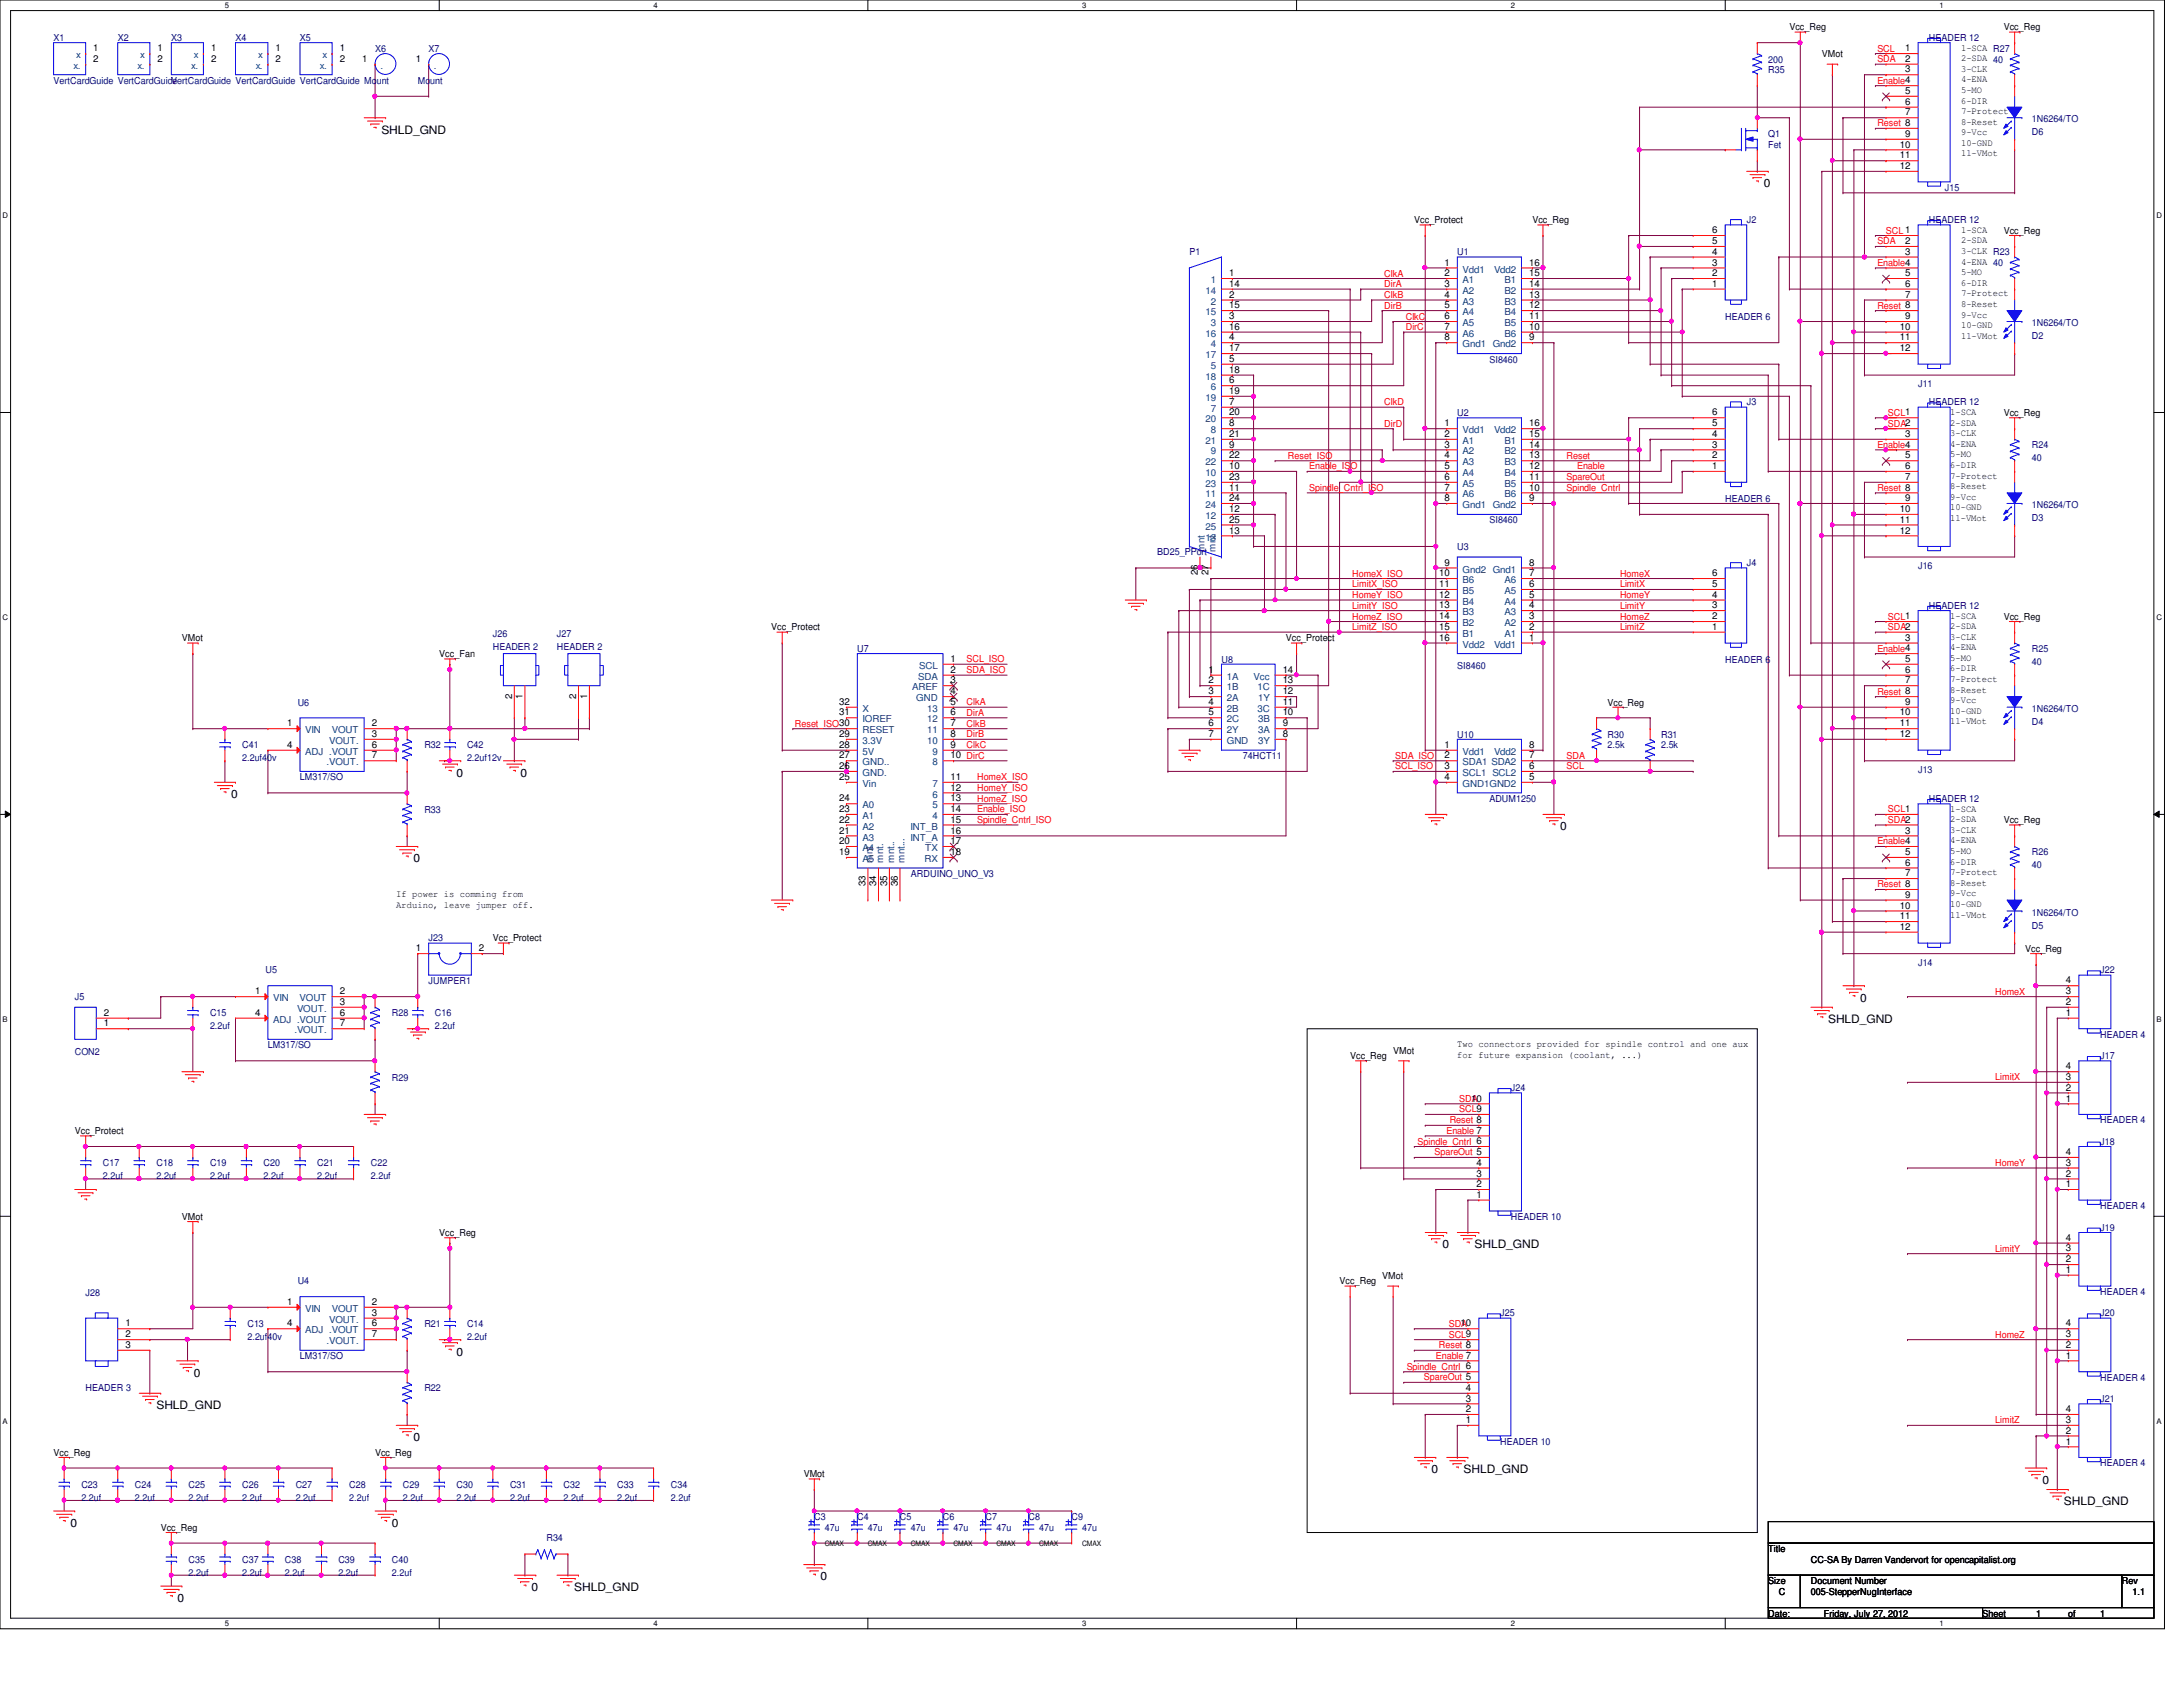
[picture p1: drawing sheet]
<svg xmlns="http://www.w3.org/2000/svg" width="279mm" height="216mm" viewBox="0 0 279 216" stroke-linecap="round" stroke-linejoin="round" font-family="sans-serif">
<defs><g id="words">
<g font-size="1.5">
<text x="48.8" y="17.1">SHLD_GND</text>
<text x="225.8" y="24">0</text>
<text x="58.4" y="99.4">0</text>
<text x="66.6" y="99.4">0</text>
<text x="29.6" y="102.2">0</text>
<text x="199.7" y="106.3">0</text>
<text x="52.9" y="110.4">0</text>
<text x="234" y="130.9">SHLD_GND</text>
<text x="238.1" y="128.2">0</text>
<text x="184.6" y="159.8">0</text>
<text x="188.7" y="159.8">SHLD_GND</text>
<text x="58.4" y="173.5">0</text>
<text x="24.8" y="176.2">0</text>
<text x="20" y="180.3">SHLD_GND</text>
<text x="52.9" y="184.4">0</text>
<text x="183.2" y="188.6">0</text>
<text x="187.3" y="188.6">SHLD_GND</text>
<text x="261.4" y="189.9">0</text>
<text x="9" y="195.4">0</text>
<text x="50.2" y="195.4">0</text>
<text x="264.2" y="192.7">SHLD_GND</text>
<text x="68" y="203.7">0</text>
<text x="73.5" y="203.7">SHLD_GND</text>
<text x="105" y="202.3">0</text>
<text x="22.7" y="205">0</text>
</g>
<g font-size="1.2" fill="#000080">
<text x="6.9" y="5.2">X1</text>
<text x="15.1" y="5.2">X2</text>
<text x="21.9" y="5.2">X3</text>
<text x="30.1" y="5.2">X4</text>
<text x="38.4" y="5.2">X5</text>
<text x="246.9" y="5.2">HEADER 12</text>
<text x="6.9" y="10.7">VertCardGuide VertCardGuide</text>
<text x="21.9" y="10.7">VertCardGuide VertCardGuide VertCardGuide Mount</text>
<text x="48" y="6.6">X6</text>
<text x="53.5" y="10.7">Mount</text>
<text x="54.9" y="6.6">X7</text>
<text x="226.3" y="9.4">R35</text>
<text x="226.3" y="8">200</text>
<text x="226.3" y="17.6">Q1</text>
<text x="260.1" y="17.3">D6</text>
<text x="260.1" y="15.7">1N6264/TO</text>
<text x="226.3" y="19">Fet</text>
<text x="223.6" y="28.6">J2</text>
<text x="246.9" y="28.6">HEADER 12</text>
<text x="248.9" y="24.4">J15</text>
<text x="152.2" y="32.7">P1</text>
<text x="186.5" y="32.7">U1</text>
<text x="220.8" y="40.9">HEADER 6</text>
<text x="260.1" y="41.7">1N6264/TO</text>
<text x="190.6" y="46.4">SI8460</text>
<text x="260.1" y="43.4">D2</text>
<text x="186.5" y="53.3">U2</text>
<text x="223.6" y="51.9">J3</text>
<text x="245.5" y="49.5">J11</text>
<text x="246.9" y="51.9">HEADER 12</text>
<text x="260.1" y="57.4">R24</text>
<text x="260.1" y="59">40</text>
<text x="220.8" y="64.2">HEADER 6</text>
<text x="260.1" y="65">1N6264/TO</text>
<text x="148.1" y="71.1">BD25_PPort</text>
<text x="186.5" y="70.4">U3</text>
<text x="190.6" y="67">SI8460</text>
<text x="260.1" y="66.7">D3</text>
<text x="223.6" y="72.4">J4</text>
<text x="245.5" y="72.9">J16</text>
<text x="246.9" y="77.9">HEADER 12</text>
<text x="63.1" y="81.5">J26</text>
<text x="63.1" y="83.1">HEADER 2</text>
<text x="71.3" y="81.5">J27</text>
<text x="71.3" y="83.1">HEADER 2</text>
<text x="109.7" y="83.4">U7</text>
<text x="260.1" y="83.4">R25</text>
<text x="156.3" y="84.8">U8</text>
<text x="186.5" y="85.6">SI8460</text>
<text x="220.8" y="84.8">HEADER 6</text>
<text x="260.1" y="85">40</text>
<text x="31" y="95.8">C41</text>
<text x="38.1" y="90.3">U6</text>
<text x="54.3" y="95.8">R32</text>
<text x="59.8" y="95.8">C42</text>
<text x="186.5" y="94.4">U10</text>
<text x="205.7" y="94.4">R30</text>
<text x="205.7" y="95.8">2.5k</text>
<text x="212.6" y="94.4">R31</text>
<text x="212.6" y="95.8">2.5k</text>
<text x="260.1" y="92.8">D4</text>
<text x="260.1" y="91.1">1N6264/TO</text>
<text x="31" y="97.4">2.2uf40v</text>
<text x="38.4" y="99.9">LM317/SO</text>
<text x="59.8" y="97.4">2.2uf12v</text>
<text x="159.1" y="97.2">74HCT11</text>
<text x="245.5" y="98.9">J13</text>
<text x="54.3" y="104">R33</text>
<text x="190.6" y="102.6">ADUM1250</text>
<text x="246.9" y="102.6">HEADER 12</text>
<text x="116.6" y="112.2">ARDUINO_UNO_V3</text>
<text x="260.1" y="109.5">R26</text>
<text x="260.1" y="111.1">40</text>
<text x="260.1" y="118.8">D5</text>
<text x="260.1" y="117.2">1N6264/TO</text>
<text x="34" y="124.6">U5</text>
<text x="54.9" y="120.4">J23</text>
<text x="54.9" y="125.9">JUMPER1</text>
<text x="245.5" y="123.6">J14</text>
<text x="268.8" y="124.6">J22</text>
<text x="9.6" y="128">J5</text>
<text x="26.9" y="130">C15</text>
<text x="26.9" y="131.7">2.2uf</text>
<text x="50.2" y="130">R28</text>
<text x="55.7" y="130">C16</text>
<text x="55.7" y="131.7">2.2uf</text>
<text x="9.6" y="135">CON2</text>
<text x="34.3" y="134.2">LM317/SO</text>
<text x="268.8" y="135.6">J17</text>
<text x="268.8" y="132.8">HEADER 4</text>
<text x="50.2" y="138.3">R29</text>
<text x="193.4" y="139.7">J24</text>
<text x="268.8" y="143.8">HEADER 4</text>
<text x="13.2" y="149.3">C17</text>
<text x="20" y="149.3">C18</text>
<text x="26.9" y="149.3">C19</text>
<text x="33.7" y="149.3">C20</text>
<text x="40.6" y="149.3">C21</text>
<text x="47.5" y="149.3">C22</text>
<text x="268.8" y="146.5">J18</text>
<text x="13.2" y="150.9">2.2uf</text>
<text x="20" y="150.9">2.2uf</text>
<text x="26.9" y="150.9">2.2uf</text>
<text x="33.7" y="150.9">2.2uf</text>
<text x="40.6" y="150.9">2.2uf</text>
<text x="47.5" y="150.9">2.2uf</text>
<text x="268.8" y="154.7">HEADER 4</text>
<text x="193.4" y="156.1">HEADER 10</text>
<text x="268.8" y="157.5">J19</text>
<text x="11" y="165.9">J28</text>
<text x="38.1" y="164.3">U4</text>
<text x="268.8" y="165.7">HEADER 4</text>
<text x="31.7" y="169.8">C13</text>
<text x="31.7" y="171.5">2.2uf40v</text>
<text x="38.4" y="173.9">LM317/SO</text>
<text x="54.3" y="169.8">R21</text>
<text x="59.8" y="169.8">C14</text>
<text x="59.8" y="171.5">2.2uf</text>
<text x="192" y="168.4">J25</text>
<text x="268.8" y="168.4">J20</text>
<text x="11" y="178.1">HEADER 3</text>
<text x="54.3" y="178.1">R22</text>
<text x="268.8" y="176.7">HEADER 4</text>
<text x="268.8" y="179.5">J21</text>
<text x="192" y="184.9">HEADER 10</text>
<text x="10.4" y="190.4">C23</text>
<text x="17.3" y="190.4">C24</text>
<text x="24.1" y="190.4">C25</text>
<text x="31" y="190.4">C26</text>
<text x="37.8" y="190.4">C27</text>
<text x="44.7" y="190.4">C28</text>
<text x="51.6" y="190.4">C29</text>
<text x="58.4" y="190.4">C30</text>
<text x="65.3" y="190.4">C31</text>
<text x="72.1" y="190.4">C32</text>
<text x="79" y="190.4">C33</text>
<text x="85.9" y="190.4">C34</text>
<text x="268.8" y="187.7">HEADER 4</text>
<text x="10.4" y="192.1">2.2uf</text>
<text x="17.3" y="192.1">2.2uf</text>
<text x="24.1" y="192.1">2.2uf</text>
<text x="31" y="192.1">2.2uf</text>
<text x="37.8" y="192.1">2.2uf</text>
<text x="44.7" y="192.1">2.2uf</text>
<text x="51.6" y="192.1">2.2uf</text>
<text x="58.4" y="192.1">2.2uf</text>
<text x="65.3" y="192.1">2.2uf</text>
<text x="69.9" y="197.3">R34</text>
<text x="72.1" y="192.1">2.2uf</text>
<text x="79" y="192.1">2.2uf</text>
<text x="85.9" y="192.1">2.2uf</text>
<text x="104.2" y="194.5">C3</text>
<text x="105.6" y="195.9">47u</text>
<text x="109.7" y="194.5">C4</text>
<text x="111.1" y="195.9">47u</text>
<text x="115.2" y="194.5">C5</text>
<text x="116.6" y="195.9">47u</text>
<text x="120.7" y="194.5">C6</text>
<text x="122" y="195.9">47u</text>
<text x="126.2" y="194.5">C7</text>
<text x="127.6" y="195.9">47u</text>
<text x="131.7" y="194.5">C8</text>
<text x="133" y="195.9">47u</text>
<text x="137.2" y="194.5">C9</text>
<text x="138.5" y="195.9">47u</text>
<text x="24.1" y="200">C35</text>
<text x="24.1" y="201.6">2.2uf</text>
<text x="31" y="200">C37</text>
<text x="31" y="201.6">2.2uf</text>
<text x="36.4" y="200">C38</text>
<text x="36.4" y="201.6">2.2uf</text>
<text x="43.3" y="200">C39</text>
<text x="43.3" y="201.6">2.2uf</text>
<text x="50.2" y="200">C40</text>
<text x="50.2" y="201.6">2.2uf</text>
</g>
<g font-size="1.2">
<text x="229" y="3.9">Vcc_Reg</text>
<text x="256.5" y="3.9">Vcc_Reg</text>
<text x="11.9" y="6.6">1</text>
<text x="11.9" y="7.9">2</text>
<text x="20.2" y="6.6">1</text>
<text x="20.2" y="7.9">2</text>
<text x="27" y="6.6">1</text>
<text x="27" y="7.9">2</text>
<text x="35.3" y="6.6">1</text>
<text x="35.3" y="7.9">2</text>
<text x="43.5" y="6.6">1</text>
<text x="43.5" y="7.9">2</text>
<text x="46.4" y="7.9">1</text>
<text x="53.2" y="7.9">1</text>
<text x="233.2" y="7.3">VMot</text>
<text x="243.8" y="6.6">1</text>
<text x="243.8" y="7.9">2</text>
<text x="243.8" y="9.3">3</text>
<text x="251" y="6.5">1-SCA R27</text>
<text x="251" y="7.8">2-SDA 40</text>
<text x="251" y="9.2">3-CLK</text>
<text x="251" y="10.5">4-ENA</text>
<text x="251" y="11.9">5-MO</text>
<text x="243.8" y="12">5</text>
<text x="243.8" y="13.4">6</text>
<text x="243.8" y="14.8">7</text>
<text x="243.8" y="17.5">9</text>
<text x="251" y="13.3">6-DIR</text>
<text x="251" y="14.6">7-Protect</text>
<text x="251" y="16">8-Reset</text>
<text x="251" y="17.3">9-Vcc</text>
<text x="243.2" y="18.9">10</text>
<text x="243.2" y="20.3">11</text>
<text x="243.2" y="21.6">12</text>
<text x="251" y="18.7">10-GND</text>
<text x="251" y="20">11-VMot</text>
<text x="181" y="28.6">Vcc_Protect</text>
<text x="196.1" y="28.6">Vcc_Reg</text>
<text x="219.2" y="29.8">6</text>
<text x="251" y="29.8">1-SCA</text>
<text x="256.5" y="29.9">Vcc_Reg</text>
<text x="157.3" y="35.3">1</text>
<text x="184.9" y="34">1</text>
<text x="184.9" y="35.3">2</text>
<text x="195.7" y="34">16</text>
<text x="195.7" y="35.3">15</text>
<text x="219.2" y="35.3">2</text>
<text x="219.2" y="34">3</text>
<text x="219.2" y="32.6">4</text>
<text x="219.2" y="31.2">5</text>
<text x="243.8" y="31.2">2</text>
<text x="243.8" y="32.6">3</text>
<text x="243.8" y="35.3">5</text>
<text x="251" y="31.2">2-SDA</text>
<text x="251" y="32.5">3-CLK R23</text>
<text x="251" y="33.9">4-ENA 40</text>
<text x="251" y="35.2">5-MO</text>
<text x="157.3" y="38.1">2</text>
<text x="157.3" y="40.9">3</text>
<text x="157.3" y="36.7">14</text>
<text x="157.3" y="39.5">15</text>
<text x="184.9" y="36.7">3</text>
<text x="184.9" y="38.1">4</text>
<text x="184.9" y="39.5">5</text>
<text x="184.9" y="40.9">6</text>
<text x="195.7" y="40.9">11</text>
<text x="195.7" y="39.5">12</text>
<text x="195.7" y="38.1">13</text>
<text x="195.7" y="36.7">14</text>
<text x="219.2" y="36.7">1</text>
<text x="243.8" y="36.7">6</text>
<text x="243.8" y="38.1">7</text>
<text x="243.8" y="40.9">9</text>
<text x="251" y="36.6">6-DIR</text>
<text x="251" y="37.9">7-Protect</text>
<text x="251" y="39.3">8-Reset</text>
<text x="251" y="40.6">9-Vcc</text>
<text x="251" y="42">10-GND</text>
<text x="157.3" y="43.6">4</text>
<text x="157.3" y="46.3">5</text>
<text x="157.3" y="42.2">16</text>
<text x="157.3" y="45">17</text>
<text x="157.3" y="47.7">18</text>
<text x="184.9" y="42.2">7</text>
<text x="184.9" y="43.6">8</text>
<text x="195.7" y="43.6">9</text>
<text x="195.7" y="42.2">10</text>
<text x="243.2" y="42.2">10</text>
<text x="243.2" y="43.6">11</text>
<text x="243.2" y="45">12</text>
<text x="251" y="43.3">11-VMot</text>
<text x="157.3" y="49.1">6</text>
<text x="157.3" y="51.8">7</text>
<text x="157.3" y="50.4">19</text>
<text x="157.3" y="53.2">20</text>
<text x="219.2" y="53.2">6</text>
<text x="249.6" y="53.1">1-SCA</text>
<text x="256.5" y="53.3">Vcc_Reg</text>
<text x="157.3" y="54.6">8</text>
<text x="157.3" y="57.3">9</text>
<text x="157.3" y="55.9">21</text>
<text x="157.3" y="58.7">22</text>
<text x="184.9" y="54.6">1</text>
<text x="184.9" y="55.9">2</text>
<text x="184.9" y="57.3">3</text>
<text x="184.9" y="58.7">4</text>
<text x="195.7" y="54.6">16</text>
<text x="195.7" y="58.7">13</text>
<text x="195.7" y="57.3">14</text>
<text x="195.7" y="55.9">15</text>
<text x="219.2" y="58.7">2</text>
<text x="219.2" y="57.3">3</text>
<text x="219.2" y="55.9">4</text>
<text x="219.2" y="54.6">5</text>
<text x="243.8" y="55.9">3</text>
<text x="243.8" y="58.7">5</text>
<text x="249.6" y="54.5">2-SDA</text>
<text x="249.6" y="55.8">3-CLK</text>
<text x="249.6" y="57.2">4-ENA</text>
<text x="249.6" y="58.5">5-MO</text>
<text x="249.6" y="59.9">6-DIR</text>
<text x="157.3" y="60">10</text>
<text x="157.3" y="62.8">11</text>
<text x="157.3" y="65.5">12</text>
<text x="157.3" y="61.4">23</text>
<text x="157.3" y="64.1">24</text>
<text x="184.9" y="60">5</text>
<text x="184.9" y="61.4">6</text>
<text x="184.9" y="62.8">7</text>
<text x="184.9" y="64.1">8</text>
<text x="195.7" y="64.1">9</text>
<text x="195.7" y="62.8">10</text>
<text x="195.7" y="61.4">11</text>
<text x="195.7" y="60">12</text>
<text x="219.2" y="60">1</text>
<text x="243.2" y="65.5">10</text>
<text x="243.8" y="60">6</text>
<text x="243.8" y="61.4">7</text>
<text x="243.8" y="64.1">9</text>
<text x="249.6" y="61.3">7-Protect</text>
<text x="249.6" y="62.6">8-Reset</text>
<text x="249.6" y="64">9-Vcc</text>
<text x="249.6" y="65.3">10-GND</text>
<text x="157.3" y="68.3">13</text>
<text x="157.3" y="66.9">25</text>
<text x="243.2" y="66.9">11</text>
<text x="243.2" y="68.3">12</text>
<text x="249.6" y="66.7">11-VMot</text>
<text x="153.3" y="73.6" transform="rotate(-90 153.3 73.6)">26</text>
<text x="154.7" y="73.6" transform="rotate(-90 154.7 73.6)">27</text>
<text x="184.2" y="73.7">10</text>
<text x="184.2" y="75.1">11</text>
<text x="184.2" y="76.5">12</text>
<text x="184.2" y="77.9">13</text>
<text x="184.9" y="72.4">9</text>
<text x="195.7" y="77.9">4</text>
<text x="195.7" y="76.5">5</text>
<text x="195.7" y="75.1">6</text>
<text x="195.7" y="73.7">7</text>
<text x="195.7" y="72.4">8</text>
<text x="219.2" y="77.9">3</text>
<text x="219.2" y="76.5">4</text>
<text x="219.2" y="75.1">5</text>
<text x="219.2" y="73.7">6</text>
<text x="23.3" y="82">VMot</text>
<text x="98.7" y="80.7">Vcc_Protect</text>
<text x="164.6" y="82">Vcc_Protect</text>
<text x="184.2" y="82">16</text>
<text x="184.2" y="79.2">14</text>
<text x="184.2" y="80.6">15</text>
<text x="195.7" y="82">1</text>
<text x="195.7" y="80.6">2</text>
<text x="195.7" y="79.2">3</text>
<text x="219.2" y="80.6">1</text>
<text x="219.2" y="79.2">2</text>
<text x="243.8" y="82">3</text>
<text x="249.6" y="79.2">1-SCA</text>
<text x="249.6" y="80.5">2-SDA</text>
<text x="249.6" y="81.9">3-CLK</text>
<text x="249.6" y="83.2">4-ENA</text>
<text x="256.5" y="79.3">Vcc_Reg</text>
<text x="56.2" y="84.1">Vcc_Fan</text>
<text x="65.5" y="89.4" transform="rotate(-90 65.5 89.4)">2</text>
<text x="66.9" y="89.4" transform="rotate(-90 66.9 89.4)">1</text>
<text x="73.7" y="89.4" transform="rotate(-90 73.7 89.4)">2</text>
<text x="75.1" y="89.4" transform="rotate(-90 75.1 89.4)">1</text>
<text x="121.7" y="84.7">1</text>
<text x="121.7" y="86.1">2</text>
<text x="121.7" y="87.5">3</text>
<text x="121.7" y="88.9">4</text>
<text x="154.7" y="86.1">1</text>
<text x="154.7" y="87.5">2</text>
<text x="154.7" y="88.9">3</text>
<text x="164.2" y="86.1">14</text>
<text x="164.2" y="87.5">13</text>
<text x="164.2" y="88.9">12</text>
<text x="243.8" y="84.7">5</text>
<text x="243.8" y="86.1">6</text>
<text x="243.8" y="87.5">7</text>
<text x="249.6" y="84.6">5-MO</text>
<text x="249.6" y="85.9">6-DIR</text>
<text x="249.6" y="87.3">7-Protect</text>
<text x="249.6" y="88.6">8-Reset</text>
<text x="36.7" y="93">1</text>
<text x="36.7" y="95.7">4</text>
<text x="47.6" y="93">2</text>
<text x="47.6" y="94.3">3</text>
<text x="47.6" y="95.7">6</text>
<text x="107.4" y="95.7">28</text>
<text x="107.4" y="94.3">29</text>
<text x="107.4" y="91.6">31</text>
<text x="107.4" y="90.2">32</text>
<text x="121.7" y="90.2">5</text>
<text x="121.7" y="91.6">6</text>
<text x="121.7" y="93">7</text>
<text x="121.7" y="94.3">8</text>
<text x="121.7" y="95.7">9</text>
<text x="154.7" y="90.2">4</text>
<text x="154.7" y="91.6">5</text>
<text x="154.7" y="93">6</text>
<text x="154.7" y="94.3">7</text>
<text x="164.2" y="90.2">11</text>
<text x="164.2" y="91.6">10</text>
<text x="164.2" y="93">9</text>
<text x="164.2" y="94.3">8</text>
<text x="184.9" y="95.7">1</text>
<text x="195.7" y="95.7">8</text>
<text x="205.7" y="90.3">Vcc_Reg</text>
<text x="243.2" y="91.6">10</text>
<text x="243.2" y="93">11</text>
<text x="243.2" y="94.3">12</text>
<text x="243.8" y="90.2">9</text>
<text x="249.6" y="90">9-Vcc</text>
<text x="249.6" y="91.4">10-GND</text>
<text x="249.6" y="92.7">11-VMot</text>
<text x="47.6" y="97.1">7</text>
<text x="107.4" y="99.8">25</text>
<text x="107.4" y="98.4">26</text>
<text x="107.4" y="97.1">27</text>
<text x="121.7" y="97.1">10 DirC</text>
<text x="121.7" y="99.8">11</text>
<text x="121.7" y="101.2">12</text>
<text x="184.9" y="97.1">2</text>
<text x="184.9" y="98.4">3</text>
<text x="184.9" y="99.8">4</text>
<text x="195.7" y="99.8">5</text>
<text x="195.7" y="98.4">6</text>
<text x="195.7" y="97.1">7</text>
<text x="107.4" y="106.7">21</text>
<text x="107.4" y="105.3">22</text>
<text x="107.4" y="103.9">23</text>
<text x="107.4" y="102.6">24</text>
<text x="121.7" y="102.6">13</text>
<text x="121.7" y="103.9">14</text>
<text x="121.7" y="105.3">15</text>
<text x="121.7" y="106.7">16</text>
<text x="243.8" y="106.7">3</text>
<text x="249.6" y="103.9">1-SCA</text>
<text x="249.6" y="105.2">2-SDA</text>
<text x="249.6" y="106.6">3-CLK</text>
<text x="249.6" y="107.9">4-ENA</text>
<text x="256.5" y="105.4">Vcc_Reg</text>
<text x="107.4" y="109.4">19</text>
<text x="107.4" y="108">20</text>
<text x="110.8" y="113.4" transform="rotate(-90 110.8 113.4)">33</text>
<text x="112.1" y="113.4" transform="rotate(-90 112.1 113.4)">34</text>
<text x="113.5" y="113.4" transform="rotate(-90 113.5 113.4)">35</text>
<text x="114.9" y="113.4" transform="rotate(-90 114.9 113.4)">36</text>
<text x="121.7" y="108">17</text>
<text x="121.7" y="109.4">18</text>
<text x="243.8" y="109.4">5</text>
<text x="243.8" y="110.8">6</text>
<text x="243.8" y="112.1">7</text>
<text x="249.6" y="109.3">5-MO</text>
<text x="249.6" y="110.7">6-DIR</text>
<text x="249.6" y="112">7-Protect</text>
<text x="249.6" y="113.4">8-Reset</text>
<text x="50.7" y="114.9">If power is comming from</text>
<text x="50.7" y="116.2">Arduino, leave jumper off.</text>
<text x="243.2" y="116.3">10</text>
<text x="243.2" y="117.6">11</text>
<text x="243.2" y="119">12</text>
<text x="243.8" y="114.9">9</text>
<text x="249.6" y="114.7">9-Vcc</text>
<text x="249.6" y="116.1">10-GND</text>
<text x="249.6" y="117.4">11-VMot</text>
<text x="53.2" y="121.8">1</text>
<text x="61.3" y="121.8">2</text>
<text x="63.1" y="120.4">Vcc_Protect</text>
<text x="259.2" y="121.8">Vcc_Reg</text>
<text x="264.4" y="125.9">4</text>
<text x="13.3" y="131.4">1</text>
<text x="13.3" y="130">2</text>
<text x="32.6" y="127.3">1</text>
<text x="32.6" y="130">4</text>
<text x="43.5" y="127.3">2</text>
<text x="43.5" y="128.6">3</text>
<text x="43.5" y="130">6</text>
<text x="43.5" y="131.4">7</text>
<text x="264.4" y="130">1</text>
<text x="264.4" y="128.6">2</text>
<text x="264.4" y="127.3">3</text>
<text x="172.8" y="135.6">Vcc_Reg</text>
<text x="178.3" y="134.9">VMot</text>
<text x="186.5" y="134">Two connectors provided for spindle control and one aux</text>
<text x="186.5" y="135.4">for future expansion (coolant, ...)</text>
<text x="264.4" y="136.9">4</text>
<text x="188.3" y="141">10</text>
<text x="264.4" y="141">1</text>
<text x="264.4" y="139.6">2</text>
<text x="264.4" y="138.2">3</text>
<text x="9.6" y="145.2">Vcc_Protect</text>
<text x="189" y="149.2">4</text>
<text x="264.4" y="149.2">3</text>
<text x="264.4" y="147.8">4</text>
<text x="189" y="153.3">1</text>
<text x="189" y="151.9">2</text>
<text x="189" y="150.6">3</text>
<text x="264.4" y="151.9">1</text>
<text x="264.4" y="150.6">2</text>
<text x="23.3" y="156.1">VMot</text>
<text x="56.2" y="158.2">Vcc_Reg</text>
<text x="264.4" y="161.5">2</text>
<text x="264.4" y="160.1">3</text>
<text x="264.4" y="158.8">4</text>
<text x="36.7" y="167">1</text>
<text x="47.6" y="167">2</text>
<text x="171.4" y="164.3">Vcc_Reg</text>
<text x="176.9" y="163.7">VMot</text>
<text x="264.4" y="162.9">1</text>
<text x="16" y="169.8">1</text>
<text x="16" y="171.2">2</text>
<text x="16" y="172.5">3</text>
<text x="36.7" y="169.8">4</text>
<text x="47.6" y="168.4">3</text>
<text x="47.6" y="169.8">6</text>
<text x="47.6" y="171.2">7</text>
<text x="186.9" y="169.8">10</text>
<text x="264.4" y="173.9">1</text>
<text x="264.4" y="172.5">2</text>
<text x="264.4" y="171.2">3</text>
<text x="264.4" y="169.8">4</text>
<text x="187.6" y="179.4">3</text>
<text x="187.6" y="178">4</text>
<text x="187.6" y="182.1">1</text>
<text x="187.6" y="180.7">2</text>
<text x="264.4" y="184.9">1</text>
<text x="264.4" y="183.5">2</text>
<text x="264.4" y="182.1">3</text>
<text x="264.4" y="180.7">4</text>
<text x="6.9" y="186.3">Vcc_Reg</text>
<text x="48" y="186.3">Vcc_Reg</text>
<text x="102.9" y="189">VMot</text>
<text x="20.6" y="195.9">Vcc_Reg</text>
<text x="226.3" y="198.6">Title</text>
<text x="226.3" y="202.7">Size</text>
<text x="231.8" y="202.7">Document Number</text>
<text x="231.8" y="200">CC-SA By Darren Vandervort for opencapitalist.org</text>
<text x="271.6" y="202.7">Rev</text>
<text x="226.3" y="206.9">Date:</text>
<text x="227.7" y="204.1">C</text>
<text x="231.8" y="204.1">005-StepperNugInterface</text>
<text x="233.4" y="206.9">Friday, July 27, 2012</text>
<text x="253.7" y="206.9">Sheet</text>
<text x="260.6" y="206.9">1</text>
<text x="264.7" y="206.9">of</text>
<text x="268.8" y="206.9">1</text>
<text x="272.9" y="204.1">1.1</text>
</g>
<g font-size="1.2" fill="#004080">
<text x="9.4" y="8.8">x.</text>
<text x="9.7" y="7.5">x</text>
<text x="17.6" y="8.8">x.</text>
<text x="17.9" y="7.5">x</text>
<text x="24.5" y="8.8">x.</text>
<text x="24.8" y="7.5">x</text>
<text x="32.7" y="8.8">x.</text>
<text x="33.1" y="7.5">x</text>
<text x="40.9" y="8.8">x.</text>
<text x="41.3" y="7.5">x</text>
<text x="48.7" y="8.8">.</text>
<text x="55.5" y="8.8">.</text>
<text x="187.2" y="34.9">Vdd1</text>
<text x="191.2" y="34.9">Vdd2</text>
<text x="154.3" y="37.6">14</text>
<text x="154.3" y="40.3">15</text>
<text x="155" y="36.2">1</text>
<text x="155" y="39">2</text>
<text x="155" y="41.7">3</text>
<text x="187.2" y="36.2">A1</text>
<text x="187.2" y="37.6">A2</text>
<text x="187.2" y="39">A3</text>
<text x="187.2" y="40.3">A4</text>
<text x="187.2" y="41.7">A5</text>
<text x="192.6" y="41.7">B5</text>
<text x="192.6" y="40.3">B4</text>
<text x="192.6" y="39">B3</text>
<text x="192.6" y="37.6">B2</text>
<text x="192.6" y="36.2">B1</text>
<text x="154.3" y="43.1">16</text>
<text x="154.3" y="45.8">17</text>
<text x="155" y="44.4">4</text>
<text x="155" y="47.2">5</text>
<text x="187.2" y="43.1">A6</text>
<text x="187.2" y="44.4">Gnd1 Gnd2</text>
<text x="192.6" y="43.1">B6</text>
<text x="154.3" y="48.6">18</text>
<text x="154.3" y="51.3">19</text>
<text x="155" y="50">6</text>
<text x="155" y="52.7">7</text>
<text x="154.3" y="54.1">20</text>
<text x="154.3" y="56.8">21</text>
<text x="154.3" y="59.6">22</text>
<text x="155" y="55.5">8</text>
<text x="155" y="58.2">9</text>
<text x="187.2" y="55.5">Vdd1</text>
<text x="187.2" y="56.8">A1</text>
<text x="187.2" y="58.2">A2</text>
<text x="187.2" y="59.6">A3</text>
<text x="191.2" y="55.5">Vdd2</text>
<text x="192.6" y="59.6">B3</text>
<text x="192.6" y="58.2">B2</text>
<text x="192.6" y="56.8">B1</text>
<text x="154.3" y="60.9">10</text>
<text x="154.3" y="63.7">11</text>
<text x="154.3" y="62.3">23</text>
<text x="154.3" y="65">24</text>
<text x="187.2" y="60.9">A4</text>
<text x="187.2" y="62.3">A5</text>
<text x="187.2" y="63.7">A6</text>
<text x="187.2" y="65">Gnd1 Gnd2</text>
<text x="192.6" y="63.7">B6</text>
<text x="192.6" y="62.3">B5</text>
<text x="192.6" y="60.9">B4</text>
<text x="154.2" y="70.6" transform="rotate(-90 154.2 70.6)">mnt</text>
<text x="154.3" y="66.4">12</text>
<text x="154.3" y="69.2">13</text>
<text x="154.3" y="67.8">25</text>
<text x="155.6" y="70.6" transform="rotate(-90 155.6 70.6)">mnt.</text>
<text x="187.2" y="73.3">Gnd2 Gnd1</text>
<text x="187.2" y="74.6">B6</text>
<text x="187.2" y="76">B5</text>
<text x="187.2" y="77.4">B4</text>
<text x="192.6" y="77.4">A4</text>
<text x="192.6" y="76">A5</text>
<text x="192.6" y="74.6">A6</text>
<text x="187.2" y="82.9">Vdd2</text>
<text x="187.2" y="78.7">B3</text>
<text x="187.2" y="80.1">B2</text>
<text x="187.2" y="81.5">B1</text>
<text x="191.2" y="82.9">Vdd1</text>
<text x="192.6" y="81.5">A1</text>
<text x="192.6" y="80.1">A2</text>
<text x="192.6" y="78.7">A3</text>
<text x="116.8" y="88.3">AREF</text>
<text x="117.3" y="89.7">GND</text>
<text x="117.5" y="87">SDA</text>
<text x="117.6" y="85.6">SCL</text>
<text x="157" y="87">1A</text>
<text x="157" y="88.3">1B</text>
<text x="157" y="89.7">2A</text>
<text x="160.4" y="87">Vcc</text>
<text x="161" y="88.3">1C</text>
<text x="161" y="89.7">1Y</text>
<text x="39.1" y="93.9">VIN</text>
<text x="42.1" y="95.2">VOUT.</text>
<text x="42.5" y="93.9">VOUT</text>
<text x="110.4" y="95.2">3.3V</text>
<text x="110.4" y="93.9">RESET</text>
<text x="110.4" y="92.5">IOREF</text>
<text x="110.4" y="91.1">X</text>
<text x="118.7" y="91.1">13</text>
<text x="118.7" y="92.5">12</text>
<text x="118.7" y="93.9">11</text>
<text x="118.7" y="95.2">10</text>
<text x="157" y="91.1">2B</text>
<text x="157" y="92.5">2C</text>
<text x="157" y="93.9">2Y</text>
<text x="157" y="95.2">GND</text>
<text x="161" y="91.1">3C</text>
<text x="161" y="92.5">3B</text>
<text x="161" y="93.9">3A</text>
<text x="161" y="95.2">3Y</text>
<text x="39.1" y="96.6">ADJ .VOUT</text>
<text x="41.8" y="98">.VOUT.</text>
<text x="110.4" y="100.7">Vin</text>
<text x="110.4" y="99.3">GND.</text>
<text x="110.4" y="98">GND..</text>
<text x="110.4" y="96.6">5V</text>
<text x="119.3" y="96.6">9</text>
<text x="119.3" y="98">8</text>
<text x="119.3" y="100.7">7</text>
<text x="187.2" y="96.6">Vdd1</text>
<text x="187.2" y="98">SDA1 SDA2</text>
<text x="187.2" y="99.3">SCL1 SCL2</text>
<text x="187.2" y="100.7">GND1GND2</text>
<text x="191.2" y="96.6">Vdd2</text>
<text x="110.4" y="107.6">A3</text>
<text x="110.4" y="106.2">A2</text>
<text x="110.4" y="104.8">A1</text>
<text x="110.4" y="103.5">A0</text>
<text x="116.5" y="106.2">INT_B</text>
<text x="116.5" y="107.6">INT_A</text>
<text x="119.3" y="102.1">6</text>
<text x="119.3" y="103.5">5</text>
<text x="119.3" y="104.8">4</text>
<text x="110.4" y="110.3">A5</text>
<text x="110.4" y="108.9">A4</text>
<text x="111.7" y="110.4" transform="rotate(-90 111.7 110.4)">mnt</text>
<text x="113" y="110.4" transform="rotate(-90 113 110.4)">mnt.</text>
<text x="114.4" y="110.4" transform="rotate(-90 114.4 110.4)">mnt..</text>
<text x="115.8" y="110.4" transform="rotate(-90 115.8 110.4)">mnt...</text>
<text x="118.3" y="110.3">RX</text>
<text x="118.4" y="108.9">TX</text>
<text x="35" y="128.1">VIN</text>
<text x="35" y="130.9">ADJ .VOUT</text>
<text x="38" y="129.5">VOUT.</text>
<text x="38.4" y="128.1">VOUT</text>
<text x="37.7" y="132.2">.VOUT.</text>
<text x="39.1" y="167.9">VIN</text>
<text x="42.5" y="167.9">VOUT</text>
<text x="39.1" y="170.6">ADJ .VOUT</text>
<text x="41.8" y="172">.VOUT.</text>
<text x="42.1" y="169.3">VOUT.</text>
</g>
<g font-size="1.2" fill="#f00">
<text x="240.3" y="6.6">SCL</text>
<text x="240.3" y="8">SDA</text>
<text x="240.3" y="10.7">Enable4</text>
<text x="240.3" y="16.2">Reset 8</text>
<text x="241.4" y="29.9">SCL1</text>
<text x="177.2" y="35.4">ClkA</text>
<text x="240.3" y="31.3">SDA</text>
<text x="240.3" y="34">Enable4</text>
<text x="177.2" y="36.7">DirA</text>
<text x="177.2" y="38.1">ClkB</text>
<text x="177.2" y="39.5">DirB</text>
<text x="179.9" y="40.9">ClkC</text>
<text x="240.3" y="39.5">Reset 8</text>
<text x="179.9" y="42.2">DirC</text>
<text x="177.2" y="51.9">ClkD</text>
<text x="241.6" y="53.2">SCL1</text>
<text x="164.8" y="58.7">Reset_ISO</text>
<text x="177.2" y="54.6">DirD</text>
<text x="200.5" y="58.7">Reset</text>
<text x="240.3" y="57.3">Enable4</text>
<text x="241.6" y="54.6">SDA2</text>
<text x="167.6" y="62.8">Spindle_Cntrl_ISO</text>
<text x="167.6" y="60.1">Enable_ISO</text>
<text x="200.5" y="62.8">Spindle_Cntrl</text>
<text x="200.5" y="61.5">SpareOut</text>
<text x="201.8" y="60.1">Enable</text>
<text x="240.3" y="62.8">Reset 8</text>
<text x="173.1" y="73.8">HomeX_ISO</text>
<text x="173.1" y="76.5">HomeY_ISO</text>
<text x="173.1" y="75.2">LimitX_ISO</text>
<text x="173.1" y="77.9">LimitY_ISO</text>
<text x="207.3" y="76.5">HomeY</text>
<text x="207.3" y="75.2">LimitX</text>
<text x="207.3" y="73.8">HomeX</text>
<text x="207.3" y="77.9">LimitY</text>
<text x="173.1" y="79.3">HomeZ_ISO</text>
<text x="173.1" y="80.6">LimitZ_ISO</text>
<text x="207.3" y="79.3">HomeZ</text>
<text x="207.3" y="80.6">LimitZ</text>
<text x="240.3" y="83.4">Enable4</text>
<text x="241.6" y="79.3">SCL1</text>
<text x="241.6" y="80.6">SDA2</text>
<text x="123.7" y="84.8">SCL_ISO</text>
<text x="123.7" y="86.1">SDA_ISO</text>
<text x="240.3" y="88.9">Reset 8</text>
<text x="101.7" y="93">Reset_ISO30</text>
<text x="123.7" y="91.6">DirA</text>
<text x="123.7" y="90.3">ClkA</text>
<text x="123.7" y="95.8">ClkC</text>
<text x="123.7" y="94.4">DirB</text>
<text x="123.7" y="93">ClkB</text>
<text x="125.1" y="101.2">HomeY_ISO</text>
<text x="125.1" y="99.9">HomeX_ISO</text>
<text x="178.6" y="97.1">SDA_ISO</text>
<text x="178.6" y="98.5">SCL_ISO</text>
<text x="200.5" y="97.1">SDA</text>
<text x="200.5" y="98.5">SCL</text>
<text x="125.1" y="102.6">HomeZ_ISO</text>
<text x="125.1" y="105.3">Spindle_Cntrl_ISO</text>
<text x="125.1" y="104">Enable_ISO</text>
<text x="241.6" y="104">SCL1</text>
<text x="241.6" y="105.3">SDA2</text>
<text x="240.3" y="108.1">Enable4</text>
<text x="240.3" y="113.6">Reset 8</text>
<text x="255.4" y="127.3">HomeX</text>
<text x="185.5" y="143.8">Reset 8</text>
<text x="186.8" y="142.4">SCL9</text>
<text x="186.8" y="141">SDA</text>
<text x="255.4" y="138.3">LimitX</text>
<text x="181.4" y="146.5">Spindle_Cntrl 6</text>
<text x="183.6" y="147.9">SpareOut 5</text>
<text x="185.1" y="145.1">Enable 7</text>
<text x="255.4" y="149.2">HomeY</text>
<text x="255.4" y="160.2">LimitY</text>
<text x="183.8" y="173.9">Enable 7</text>
<text x="184.1" y="172.6">Reset 8</text>
<text x="185.4" y="171.2">SCL9</text>
<text x="185.4" y="169.8">SDA</text>
<text x="255.4" y="171.2">HomeZ</text>
<text x="180" y="175.3">Spindle_Cntrl 6</text>
<text x="182.2" y="176.7">SpareOut 5</text>
<text x="255.4" y="182.2">LimitZ</text>
</g>
<g font-size="1">
<text x="28.8" y="1">5</text>
<text x="83.7" y="1">4</text>
<text x="138.5" y="1">3</text>
<text x="193.4" y="1">2</text>
<text x="248.2" y="1">1</text>
<text x=".3" y="27.9">D</text>
<text x="276" y="27.9">D</text>
<text x=".3" y="79.4">C</text>
<text x="276" y="79.4">C</text>
<text x=".3" y="130.8">B</text>
<text x="276" y="130.8">B</text>
<text x=".3" y="182.2">A</text>
<text x="276" y="182.2">A</text>
<text x="28.8" y="208.1">5</text>
<text x="83.7" y="208.1">4</text>
<text x="138.5" y="208.1">3</text>
<text x="193.4" y="208.1">2</text>
<text x="248.2" y="208.1">1</text>
</g>
<g font-size=".9">
<text x="105.6" y="197.9">CMAX</text>
<text x="111.1" y="197.9">CMAX</text>
<text x="116.6" y="197.9">CMAX</text>
<text x="122" y="197.9">CMAX</text>
<text x="127.6" y="197.9">CMAX</text>
<text x="133" y="197.9">CMAX</text>
<text x="138.5" y="197.9">CMAX</text>
</g>
</g></defs>
<path d="M0 0h277v208.4h-277zM1.4 1.4h274.3v205.7h-274.3z" fill="none" stroke="#000" stroke-width=".13"/>
<g fill="#fff">
<path d="M28.8 .1h.5v1.1h-.5z"/>
<path d="M28.8 207.2h.5v1.1h-.5z"/>
</g>
<path d="M56.2 0v1.4M56.2 207.1v1.3" fill="none" stroke="#000" stroke-width=".13"/>
<g fill="#fff">
<path d="M83.7 .1h.5v1.1h-.5z"/>
<path d="M83.7 207.2h.5v1.1h-.5z"/>
</g>
<path d="M111.1 0v1.4M111.1 207.1v1.3" fill="none" stroke="#000" stroke-width=".13"/>
<g fill="#fff">
<path d="M138.5 .1h.6v1.1h-.6z"/>
<path d="M138.5 207.2h.6v1.1h-.6z"/>
</g>
<path d="M165.9 0v1.4M165.9 207.1v1.3" fill="none" stroke="#000" stroke-width=".13"/>
<g fill="#fff">
<path d="M193.4 .1h.5v1.1h-.5z"/>
<path d="M193.4 207.2h.5v1.1h-.5z"/>
</g>
<path d="M220.8 0v1.4M220.8 207.1v1.3" fill="none" stroke="#000" stroke-width=".13"/>
<g fill="#fff">
<path d="M248.2 .1h.6v1.1h-.6z"/>
<path d="M248.2 207.2h.6v1.1h-.6z"/>
<path d="M.3 27.1h.8v1.1h-.8z"/>
<path d="M276 27.1h.7v1.1h-.7z"/>
<path d="M.3 78.5h.8v1.1h-.8z"/>
<path d="M276 78.5h.7v1.1h-.7z"/>
</g>
<path d="M0 52.8h1.4M275.7 52.8h1.3" fill="none" stroke="#000" stroke-width=".13"/>
<g fill="#fff">
<path d="M.3 129.9h.7v1.1h-.7z"/>
<path d="M276 129.9h.6v1.1h-.6z"/>
</g>
<path d="M0 104.2h1.4M.7 103.8l.7 .4-.7 .4zM275.7 104.2l.7-.4v.8zM275.7 104.2h1.3" fill="none" stroke="#000" stroke-width=".13"/>
<path d="M.7 103.8l.7 .4-.7 .4zM275.7 104.2l.7-.4v.8z" fill="#000"/>
<g fill="#fff">
<path d="M.3 181.4h.7v1.1h-.7z"/>
<path d="M276 181.4h.6v1.1h-.6z"/>
</g>
<path d="M167.3 131.7h57.6v64.4h-57.6zM0 155.7h1.4M275.7 155.7h1.3" fill="none" stroke="#000" stroke-width=".13"/>
<path d="M257.9 94.6h.1M257.9 94.6v2.8M11 150.9h.1M11 150.9v1.3M17.8 150.9h.1M17.8 150.9h6.9" fill="none" stroke="#800040" stroke-width=".13"/>
<circle cx="17.8" cy="150.8" r=".26" fill="#f0f"/>
<circle cx="17.8" cy="150.8" r=".26" fill="none" stroke="#f0f" stroke-width=".13"/>
<path d="M38.4 150.9h.1M38.4 150.9h6.9" fill="none" stroke="#800040" stroke-width=".13"/>
<circle cx="38.4" cy="150.8" r=".26" fill="#f0f"/>
<circle cx="38.4" cy="150.8" r=".26" fill="none" stroke="#f0f" stroke-width=".13"/>
<path d="M24.7 150.9h.1M24.7 150.9h6.8" fill="none" stroke="#800040" stroke-width=".13"/>
<circle cx="24.6" cy="150.8" r=".26" fill="#f0f"/>
<circle cx="24.6" cy="150.8" r=".26" fill="none" stroke="#f0f" stroke-width=".13"/>
<path d="M11 150.9h.1M11 150.9h6.8" fill="none" stroke="#800040" stroke-width=".13"/>
<circle cx="17.8" cy="150.8" r=".26" fill="#f0f"/>
<circle cx="17.8" cy="150.8" r=".26" fill="none" stroke="#f0f" stroke-width=".13"/>
<circle cx="10.9" cy="150.8" r=".26" fill="#f0f"/>
<circle cx="10.9" cy="150.8" r=".26" fill="none" stroke="#f0f" stroke-width=".13"/>
<path d="M31.5 146.7h.1M31.5 146.7h6.9" fill="none" stroke="#800040" stroke-width=".13"/>
<circle cx="31.5" cy="146.7" r=".26" fill="#f0f"/>
<circle cx="31.5" cy="146.7" r=".26" fill="none" stroke="#f0f" stroke-width=".13"/>
<path d="M38.4 146.7h.1M38.4 146.7h6.9" fill="none" stroke="#800040" stroke-width=".13"/>
<circle cx="38.4" cy="146.7" r=".26" fill="#f0f"/>
<circle cx="38.4" cy="146.7" r=".26" fill="none" stroke="#f0f" stroke-width=".13"/>
<path d="M257.9 120.7h.1M257.9 120.7v1.3M11 146.7h.1M11 146.7h6.8" fill="none" stroke="#800040" stroke-width=".13"/>
<circle cx="10.9" cy="146.7" r=".26" fill="#f0f"/>
<circle cx="10.9" cy="146.7" r=".26" fill="none" stroke="#f0f" stroke-width=".13"/>
<path d="M17.8 146.7h.1M17.8 146.7h6.9" fill="none" stroke="#800040" stroke-width=".13"/>
<circle cx="17.8" cy="146.7" r=".26" fill="#f0f"/>
<circle cx="17.8" cy="146.7" r=".26" fill="none" stroke="#f0f" stroke-width=".13"/>
<path d="M24.7 146.7h.1M24.7 146.7h6.8" fill="none" stroke="#800040" stroke-width=".13"/>
<circle cx="24.6" cy="146.7" r=".26" fill="#f0f"/>
<circle cx="24.6" cy="146.7" r=".26" fill="none" stroke="#f0f" stroke-width=".13"/>
<path d="M153.6 72.7h.1M153.6 72.7h1.4" fill="none" stroke="#800040" stroke-width=".13"/>
<circle cx="153.6" cy="72.6" r=".26" fill="#f0f"/>
<circle cx="153.6" cy="72.6" r=".26" fill="none" stroke="#f0f" stroke-width=".13"/>
<g fill="none" stroke="#800040" stroke-width=".13">
<path d="M157.7 50.7h.1M157.7 48h.1M157.7 48h2.7M160.4 48h.1M160.4 53.5h.1M160.4 48v2.7h-2.7M160.4 53.5v2.7M241.4 45.3h.1M241.4 45.3h.7M145.4 72.7h.1M145.4 72.7v4.1M16.4 130.3h.1"/>
<path d="M16.4 130.3h4.2"/>
</g>
<circle cx="160.4" cy="53.5" r=".26" fill="#f0f"/>
<circle cx="160.4" cy="53.5" r=".26" fill="none" stroke="#f0f" stroke-width=".13"/>
<path d="M157.7 59h.1M157.7 59h2.7" fill="none" stroke="#800040" stroke-width=".13"/>
<circle cx="160.4" cy="58.9" r=".26" fill="#f0f"/>
<circle cx="160.4" cy="58.9" r=".26" fill="none" stroke="#f0f" stroke-width=".13"/>
<path d="M157.7 56.2h.1M157.7 56.2h2.7M160.4 56.2h.1M160.4 56.2v2.8" fill="none" stroke="#800040" stroke-width=".13"/>
<circle cx="160.4" cy="56.2" r=".25" fill="#f0f"/>
<circle cx="160.4" cy="56.2" r=".25" fill="none" stroke="#f0f" stroke-width=".13"/>
<path d="M157.7 53.5h.1M157.7 53.5h2.7M160.4 59h.1M160.4 59v2.7h-2.7M157.7 61.7h.1M160.4 67.2h.1M160.4 67.2v2.7M122 85h.1M122 85h6.9" fill="none" stroke="#800040" stroke-width=".13"/>
<circle cx="160.4" cy="67.2" r=".26" fill="#f0f"/>
<circle cx="160.4" cy="67.2" r=".26" fill="none" stroke="#f0f" stroke-width=".13"/>
<path d="M157.7 64.4h.1M160.4 61.7h.1M160.4 61.7v2.7h-2.7M122 86.4h.1M122 86.4h6.9" fill="none" stroke="#800040" stroke-width=".13"/>
<circle cx="160.4" cy="64.4" r=".26" fill="#f0f"/>
<circle cx="160.4" cy="64.4" r=".26" fill="none" stroke="#f0f" stroke-width=".13"/>
<circle cx="160.4" cy="61.7" r=".26" fill="#f0f"/>
<circle cx="160.4" cy="61.7" r=".26" fill="none" stroke="#f0f" stroke-width=".13"/>
<path d="M157.7 35.6h.1M157.7 35.6h27.5M31.5 150.9h.1M31.5 150.9h6.9" fill="none" stroke="#800040" stroke-width=".13"/>
<circle cx="31.5" cy="150.8" r=".26" fill="#f0f"/>
<circle cx="31.5" cy="150.8" r=".26" fill="none" stroke="#f0f" stroke-width=".13"/>
<g fill="none" stroke="#800040" stroke-width=".13">
<path d="M157.7 39.8h.1M157.7 38.4h.1M157.7 39.8h12.4M174.2 37h.1M174.2 37v1.4h-16.5M174.2 37h11M175.6 38.4h.1M175.6 38.4v2.7h-17.9M175.6 38.4h9.6M176.9 39.8h.1M176.9 39.8v4.1h-19.2M176.9 39.8h8.3"/>
<path d="M157.7 43.9h.1M157.7 42.5h.1M157.7 41.1h.1M157.7 52.1h.1M157.7 49.4h.1M157.7 46.6h.1M157.7 45.3h.1M157.7 54.9h.1M157.7 42.5h16.5M157.7 52.1h22M157.7 45.3h17.9M157.7 54.9h20.6"/>
<path d="M174.2 42.5h.1M174.2 42.5v19.2M178.3 41.1h.1M178.3 57.6h.1M178.3 54.9h.1M178.3 41.1h6.9M178.3 41.1v5.5h-20.6M178.3 54.9v2.7M178.3 57.6h6.9M179.7 42.5h.1M179.7 56.2h.1M179.7 52.1h.1"/>
<path d="M179.7 42.5h5.5M179.7 42.5v6.9h-22M179.7 52.1v4.1M179.7 56.2h5.5M157.7 67.2h.1M157.7 60.3h.1M157.7 68.6h.1M157.7 65.8h.1M157.7 63.1h.1M157.7 67.2h2.7M157.7 60.3h8.2M157.7 68.6h4.1"/>
<path d="M157.7 65.8h5.5M157.7 63.1h6.9M174.2 61.7h.1M174.2 61.7h11M50.7 167.3h.1M50.7 167.3h1.4M52.1 181h.1M52.1 181v1.4"/>
</g>
<circle cx="174.2" cy="61.7" r=".26" fill="#f0f"/>
<circle cx="174.2" cy="61.7" r=".26" fill="none" stroke="#f0f" stroke-width=".13"/>
<path d="M175.6 45.3h.1M175.6 45.3v17.8M175.6 63.1h.1M175.6 63.1h9.6" fill="none" stroke="#800040" stroke-width=".13"/>
<circle cx="175.5" cy="63" r=".25" fill="#f0f"/>
<circle cx="175.5" cy="63" r=".25" fill="none" stroke="#f0f" stroke-width=".13"/>
<path d="M164.6 63.1h.1M164.6 63.1v12.3M165.9 74h.1M165.9 74h19.3" fill="none" stroke="#800040" stroke-width=".13"/>
<path d="M165.8 73.9l.1-.1 .2 .1v.3l-.2 .1-.1-.1z" fill-rule="evenodd" fill="#f0f"/>
<path d="M165.8 73.9l.1-.1 .2 .1v.3l-.2 .1-.1-.1z" fill="none" stroke="#f0f" stroke-width=".13"/>
<path d="M163.2 76.8h.1M163.2 76.8h22M165.9 60.3h.1M165.9 60.3v13.7" fill="none" stroke="#800040" stroke-width=".13"/>
<circle cx="163.2" cy="76.8" r=".25" fill="#f0f"/>
<circle cx="163.2" cy="76.8" r=".25" fill="none" stroke="#f0f" stroke-width=".13"/>
<path d="M163.2 65.8h.1M163.2 65.8v11M164.6 75.4h.1M164.6 75.4h20.6" fill="none" stroke="#800040" stroke-width=".13"/>
<circle cx="164.5" cy="75.4" r=".26" fill="#f0f"/>
<circle cx="164.5" cy="75.4" r=".26" fill="none" stroke="#f0f" stroke-width=".13"/>
<path d="M161.8 78.1h.1M161.8 68.6h.1M161.8 78.1h23.4M161.8 68.6v9.5" fill="none" stroke="#800040" stroke-width=".13"/>
<circle cx="161.8" cy="78.1" r=".26" fill="#f0f"/>
<circle cx="161.8" cy="78.1" r=".26" fill="none" stroke="#f0f" stroke-width=".13"/>
<path d="M183.8 64.4h.1M183.8 64.4h1.4M183.8 64.4v5.5" fill="none" stroke="#800040" stroke-width=".13"/>
<circle cx="183.8" cy="64.4" r=".26" fill="#f0f"/>
<circle cx="183.8" cy="64.4" r=".26" fill="none" stroke="#f0f" stroke-width=".13"/>
<path d="M182.4 54.9h.1M182.4 54.9v27.4M183.8 43.9h.1M183.8 43.9h1.4M170.1 79.5h.1M170.1 79.5h15.1" fill="none" stroke="#800040" stroke-width=".13"/>
<circle cx="182.4" cy="82.3" r=".26" fill="#f0f"/>
<circle cx="182.4" cy="82.3" r=".26" fill="none" stroke="#f0f" stroke-width=".13"/>
<circle cx="182.4" cy="54.8" r=".26" fill="#f0f"/>
<circle cx="182.4" cy="54.8" r=".26" fill="none" stroke="#f0f" stroke-width=".13"/>
<path d="M182.4 82.3h.1M182.4 82.3h2.8M183.8 100.1h.1M183.8 100.1v4.1" fill="none" stroke="#800040" stroke-width=".13"/>
<circle cx="183.8" cy="100.1" r=".26" fill="#f0f"/>
<circle cx="183.8" cy="100.1" r=".26" fill="none" stroke="#f0f" stroke-width=".13"/>
<path d="M182.4 30.1h.1M182.4 34.3h.1M182.4 30.1v4.2M182.4 34.3h2.8M160.4 69.9h.1M160.4 69.9h23.4M183.8 72.7h.1M183.8 72.7h1.4" fill="none" stroke="#800040" stroke-width=".13"/>
<circle cx="183.8" cy="69.9" r=".25" fill="#f0f"/>
<circle cx="183.8" cy="69.9" r=".25" fill="none" stroke="#f0f" stroke-width=".13"/>
<path d="M28.8 192h.1M28.8 192h6.8" fill="none" stroke="#800040" stroke-width=".13"/>
<path d="M28.6 191.8l.1-.1 .3 .1-.1 .4h-.2h-.1z" fill-rule="evenodd" fill="#f0f"/>
<path d="M28.6 191.8l.1-.1 .3 .1-.1 .4h-.2h-.1z" fill="none" stroke="#f0f" stroke-width=".13"/>
<path d="M19.2 171.4h.1M19.2 171.4h4.8M24 171.4h.1M24 171.4v2.8M8.2 192h.1M8.2 192v1.4M8.2 192h6.9" fill="none" stroke="#800040" stroke-width=".13"/>
<path d="M14.9 191.8l.1-.1 .2 .1v.4h-.2h-.1z" fill-rule="evenodd" fill="#f0f"/>
<path d="M14.9 191.8l.1-.1 .2 .1v.4h-.2h-.1z" fill="none" stroke="#f0f" stroke-width=".13"/>
<path d="M8 191.8l.2-.1 .2 .1-.1 .4h-.1h-.2z" fill-rule="evenodd" fill="#f0f"/>
<path d="M8 191.8l.2-.1 .2 .1-.1 .4h-.1h-.2z" fill="none" stroke="#f0f" stroke-width=".13"/>
<path d="M35.6 187.9h.1M35.6 187.9h6.9" fill="none" stroke="#800040" stroke-width=".13"/>
<path d="M35.4 187.7l.2-.1 .2 .1v.3l-.2 .1-.2-.1z" fill-rule="evenodd" fill="#f0f"/>
<path d="M35.4 187.7l.2-.1 .2 .1v.3l-.2 .1-.2-.1z" fill="none" stroke="#f0f" stroke-width=".13"/>
<path d="M15.1 192h.1M15.1 192h6.8" fill="none" stroke="#800040" stroke-width=".13"/>
<path d="M14.9 191.8l.1-.1 .2 .1v.4h-.2h-.1z" fill-rule="evenodd" fill="#f0f"/>
<path d="M14.9 191.8l.1-.1 .2 .1v.4h-.2h-.1z" fill="none" stroke="#f0f" stroke-width=".13"/>
<path d="M35.6 192h.1M35.6 192h6.9" fill="none" stroke="#800040" stroke-width=".13"/>
<path d="M35.4 191.8l.2-.1 .2 .1v.4h-.2h-.2z" fill-rule="evenodd" fill="#f0f"/>
<path d="M35.4 191.8l.2-.1 .2 .1v.4h-.2h-.2z" fill="none" stroke="#f0f" stroke-width=".13"/>
<path d="M21.9 192h.1M21.9 192h6.9" fill="none" stroke="#800040" stroke-width=".13"/>
<path d="M21.7 191.8l.2-.1 .2 .1v.4h-.2h-.2z" fill-rule="evenodd" fill="#f0f"/>
<path d="M21.7 191.8l.2-.1 .2 .1v.4h-.2h-.2z" fill="none" stroke="#f0f" stroke-width=".13"/>
<path d="M8.2 187.9h.1M8.2 187.9h6.9" fill="none" stroke="#800040" stroke-width=".13"/>
<path d="M8 187.7l.2-.1 .2 .1-.1 .3-.1 .1-.2-.1z" fill-rule="evenodd" fill="#f0f"/>
<path d="M8 187.7l.2-.1 .2 .1-.1 .3-.1 .1-.2-.1z" fill="none" stroke="#f0f" stroke-width=".13"/>
<path d="M15.1 187.9h.1M15.1 187.9h6.8" fill="none" stroke="#800040" stroke-width=".13"/>
<path d="M14.9 187.7l.1-.1 .2 .1v.3l-.2 .1-.1-.1z" fill-rule="evenodd" fill="#f0f"/>
<path d="M14.9 187.7l.1-.1 .2 .1v.3l-.2 .1-.1-.1z" fill="none" stroke="#f0f" stroke-width=".13"/>
<path d="M21.9 187.9h.1M21.9 187.9h6.9" fill="none" stroke="#800040" stroke-width=".13"/>
<path d="M21.7 187.7l.2-.1 .2 .1v.3l-.2 .1-.2-.1z" fill-rule="evenodd" fill="#f0f"/>
<path d="M21.7 187.7l.2-.1 .2 .1v.3l-.2 .1-.2-.1z" fill="none" stroke="#f0f" stroke-width=".13"/>
<path d="M28.8 187.9h.1M28.8 187.9h6.8" fill="none" stroke="#800040" stroke-width=".13"/>
<path d="M28.6 187.7l.1-.1 .3 .1-.1 .3-.2 .1-.1-.1z" fill-rule="evenodd" fill="#f0f"/>
<path d="M28.6 187.7l.1-.1 .3 .1-.1 .3-.2 .1-.1-.1z" fill="none" stroke="#f0f" stroke-width=".13"/>
<path d="M69.9 192h.1M69.9 192h6.9" fill="none" stroke="#800040" stroke-width=".13"/>
<path d="M69.7 191.8l.2-.1 .2 .1v.4h-.2h-.2z" fill-rule="evenodd" fill="#f0f"/>
<path d="M69.7 191.8l.2-.1 .2 .1v.4h-.2h-.2z" fill="none" stroke="#f0f" stroke-width=".13"/>
<path d="M63.1 192h.1M63.1 192h6.8" fill="none" stroke="#800040" stroke-width=".13"/>
<path d="M62.9 191.8l.1-.1 .3 .1-.1 .4h-.2h-.1z" fill-rule="evenodd" fill="#f0f"/>
<path d="M62.9 191.8l.1-.1 .3 .1-.1 .4h-.2h-.1z" fill="none" stroke="#f0f" stroke-width=".13"/>
<path d="M49.4 192h.1M49.4 192h6.8" fill="none" stroke="#800040" stroke-width=".13"/>
<path d="M56 191.8l.2-.1 .2 .1v.4h-.2h-.2z" fill-rule="evenodd" fill="#f0f"/>
<path d="M56 191.8l.2-.1 .2 .1v.4h-.2h-.2z" fill="none" stroke="#f0f" stroke-width=".13"/>
<path d="M49.2 191.8l.1-.1 .2 .1v.4h-.2h-.1z" fill-rule="evenodd" fill="#f0f"/>
<path d="M49.2 191.8l.1-.1 .2 .1v.4h-.2h-.1z" fill="none" stroke="#f0f" stroke-width=".13"/>
<path d="M49.4 192h.1M49.4 192v1.4M69.9 187.9h.1M69.9 187.9h6.9" fill="none" stroke="#800040" stroke-width=".13"/>
<path d="M69.7 187.7l.2-.1 .2 .1v.3l-.2 .1-.2-.1z" fill-rule="evenodd" fill="#f0f"/>
<path d="M69.7 187.7l.2-.1 .2 .1v.3l-.2 .1-.2-.1z" fill="none" stroke="#f0f" stroke-width=".13"/>
<path d="M76.8 187.9h.1M76.8 187.9h6.9" fill="none" stroke="#800040" stroke-width=".13"/>
<path d="M76.6 187.7l.2-.1 .2 .1-.1 .3-.1 .1-.2-.1z" fill-rule="evenodd" fill="#f0f"/>
<path d="M76.6 187.7l.2-.1 .2 .1-.1 .3-.1 .1-.2-.1z" fill="none" stroke="#f0f" stroke-width=".13"/>
<path d="M56.2 192h.1M56.2 192h6.9" fill="none" stroke="#800040" stroke-width=".13"/>
<path d="M56 191.8l.2-.1 .2 .1v.4h-.2h-.2z" fill-rule="evenodd" fill="#f0f"/>
<path d="M56 191.8l.2-.1 .2 .1v.4h-.2h-.2z" fill="none" stroke="#f0f" stroke-width=".13"/>
<path d="M76.8 192h.1M76.8 192h6.9" fill="none" stroke="#800040" stroke-width=".13"/>
<path d="M76.6 191.8l.2-.1 .2 .1-.1 .4h-.1h-.2z" fill-rule="evenodd" fill="#f0f"/>
<path d="M76.6 191.8l.2-.1 .2 .1-.1 .4h-.1h-.2z" fill="none" stroke="#f0f" stroke-width=".13"/>
<path d="M49.4 187.9h.1M49.4 187.9h6.8" fill="none" stroke="#800040" stroke-width=".13"/>
<path d="M49.2 187.7l.1-.1 .2 .1v.3l-.2 .1-.1-.1z" fill-rule="evenodd" fill="#f0f"/>
<path d="M49.2 187.7l.1-.1 .2 .1v.3l-.2 .1-.1-.1z" fill="none" stroke="#f0f" stroke-width=".13"/>
<path d="M56.2 187.9h.1M56.2 187.9h6.9" fill="none" stroke="#800040" stroke-width=".13"/>
<path d="M56 187.7l.2-.1 .2 .1v.3l-.2 .1-.2-.1z" fill-rule="evenodd" fill="#f0f"/>
<path d="M56 187.7l.2-.1 .2 .1v.3l-.2 .1-.2-.1z" fill="none" stroke="#f0f" stroke-width=".13"/>
<path d="M63.1 187.9h.1M63.1 187.9h6.8" fill="none" stroke="#800040" stroke-width=".13"/>
<path d="M62.9 187.7l.1-.1 .3 .1-.1 .3-.2 .1-.1-.1z" fill-rule="evenodd" fill="#f0f"/>
<path d="M62.9 187.7l.1-.1 .3 .1-.1 .3-.2 .1-.1-.1z" fill="none" stroke="#f0f" stroke-width=".13"/>
<path d="M164.6 86.4h.1M164.6 86.4h1.3M34.3 201.6h.1M34.3 201.6h6.8" fill="none" stroke="#800040" stroke-width=".13"/>
<circle cx="34.2" cy="201.6" r=".26" fill="#f0f"/>
<circle cx="34.2" cy="201.6" r=".26" fill="none" stroke="#f0f" stroke-width=".13"/>
<path d="M21.9 201.6h.1M21.9 201.6h6.9" fill="none" stroke="#800040" stroke-width=".13"/>
<path d="M28.6 201.4l.1-.1 .3 .2-.1 .3h-.2h-.1z" fill-rule="evenodd" fill="#f0f"/>
<path d="M28.6 201.4l.1-.1 .3 .2-.1 .3h-.2h-.1z" fill="none" stroke="#f0f" stroke-width=".13"/>
<path d="M21.7 201.4l.2-.1 .2 .2v.3h-.2h-.2z" fill-rule="evenodd" fill="#f0f"/>
<path d="M21.7 201.4l.2-.1 .2 .2v.3h-.2h-.2z" fill="none" stroke="#f0f" stroke-width=".13"/>
<path d="M21.9 201.6h.1M21.9 201.6v1.4M41.1 201.6h.1M41.1 201.6h6.9" fill="none" stroke="#800040" stroke-width=".13"/>
<circle cx="41.1" cy="201.6" r=".26" fill="#f0f"/>
<circle cx="41.1" cy="201.6" r=".26" fill="none" stroke="#f0f" stroke-width=".13"/>
<path d="M28.8 201.6h.1M28.8 201.6h5.5" fill="none" stroke="#800040" stroke-width=".13"/>
<path d="M28.6 201.4l.1-.1 .3 .2-.1 .3h-.2h-.1z" fill-rule="evenodd" fill="#f0f"/>
<path d="M28.6 201.4l.1-.1 .3 .2-.1 .3h-.2h-.1z" fill="none" stroke="#f0f" stroke-width=".13"/>
<path d="M28.8 197.5h.1M28.8 197.5h5.5" fill="none" stroke="#800040" stroke-width=".13"/>
<path d="M28.6 197.3l.1-.1 .3 .1-.1 .4h-.2h-.1z" fill-rule="evenodd" fill="#f0f"/>
<path d="M28.6 197.3l.1-.1 .3 .1-.1 .4h-.2h-.1z" fill="none" stroke="#f0f" stroke-width=".13"/>
<path d="M34.3 197.5h.1M34.3 197.5h6.8" fill="none" stroke="#800040" stroke-width=".13"/>
<circle cx="34.2" cy="197.5" r=".26" fill="#f0f"/>
<circle cx="34.2" cy="197.5" r=".26" fill="none" stroke="#f0f" stroke-width=".13"/>
<path d="M41.1 197.5h.1M41.1 197.5h6.9" fill="none" stroke="#800040" stroke-width=".13"/>
<circle cx="41.1" cy="197.5" r=".26" fill="#f0f"/>
<circle cx="41.1" cy="197.5" r=".26" fill="none" stroke="#f0f" stroke-width=".13"/>
<path d="M238.6 38.4h.1M238.6 38.4h2.8M21.9 197.5h.1M21.9 197.5h6.9" fill="none" stroke="#800040" stroke-width=".13"/>
<path d="M21.7 197.3l.2-.1 .2 .1v.4h-.2h-.2z" fill-rule="evenodd" fill="#f0f"/>
<path d="M21.7 197.3l.2-.1 .2 .1v.4h-.2h-.2z" fill="none" stroke="#f0f" stroke-width=".13"/>
<path d="M240 6.9h.1M240 8.2h.1M240 6.9h1.4M240 8.2h1.4M170.1 39.8h.1M170.1 39.8v39.7M240 31.5h.1M240 30.1h.1M240 31.5h1.4M240 30.1h1.4" fill="none" stroke="#800040" stroke-width=".13"/>
<circle cx="170.1" cy="79.5" r=".26" fill="#f0f"/>
<circle cx="170.1" cy="79.5" r=".26" fill="none" stroke="#f0f" stroke-width=".13"/>
<path d="M131.7 197.5h.1M131.7 197.5h5.5" fill="none" stroke="#800040" stroke-width=".13"/>
<path d="M131.5 197.3l.1-.1 .2 .1v.4h-.2h-.1z" fill-rule="evenodd" fill="#f0f"/>
<path d="M131.5 197.3l.1-.1 .2 .1v.4h-.2h-.1z" fill="none" stroke="#f0f" stroke-width=".13"/>
<path d="M226.3 48h.1M226.3 48v12.3M226.3 60.3h.1M226.3 60.3h15.1M126.2 197.5h.1M126.2 197.5h5.5" fill="none" stroke="#800040" stroke-width=".13"/>
<circle cx="126.2" cy="197.5" r=".26" fill="#f0f"/>
<circle cx="126.2" cy="197.5" r=".26" fill="none" stroke="#f0f" stroke-width=".13"/>
<path d="M120.7 197.5h.1M120.7 197.5h5.5" fill="none" stroke="#800040" stroke-width=".13"/>
<circle cx="120.6" cy="197.5" r=".26" fill="#f0f"/>
<circle cx="120.6" cy="197.5" r=".26" fill="none" stroke="#f0f" stroke-width=".13"/>
<path d="M115.2 197.5h.1M115.2 197.5h5.5" fill="none" stroke="#800040" stroke-width=".13"/>
<circle cx="115.2" cy="197.5" r=".26" fill="#f0f"/>
<circle cx="115.2" cy="197.5" r=".26" fill="none" stroke="#f0f" stroke-width=".13"/>
<path d="M104.2 197.5h.1M104.2 197.5h5.5" fill="none" stroke="#800040" stroke-width=".13"/>
<path d="M104 197.3l.2-.1 .2 .1v.4h-.2h-.2z" fill-rule="evenodd" fill="#f0f"/>
<path d="M104 197.3l.2-.1 .2 .1v.4h-.2h-.2z" fill="none" stroke="#f0f" stroke-width=".13"/>
<path d="M104.2 193.4h.1M104.2 193.4h5.5" fill="none" stroke="#800040" stroke-width=".13"/>
<path d="M104 193.2h.4v.1v.2l-.2 .1-.2-.1z" fill-rule="evenodd" fill="#f0f"/>
<path d="M104 193.2h.4v.1v.2l-.2 .1-.2-.1z" fill="none" stroke="#f0f" stroke-width=".13"/>
<path d="M131.7 193.4h.1M131.7 193.4h5.5" fill="none" stroke="#800040" stroke-width=".13"/>
<path d="M131.5 193.2h.3l.1 .1-.1 .2-.2 .1-.1-.1z" fill-rule="evenodd" fill="#f0f"/>
<path d="M131.5 193.2h.3l.1 .1-.1 .2-.2 .1-.1-.1z" fill="none" stroke="#f0f" stroke-width=".13"/>
<path d="M104.2 197.5v2.7M109.7 197.5h.1M109.7 197.5h5.5M104.2 200.2h.1" fill="none" stroke="#800040" stroke-width=".13"/>
<circle cx="109.7" cy="197.5" r=".26" fill="#f0f"/>
<circle cx="109.7" cy="197.5" r=".26" fill="none" stroke="#f0f" stroke-width=".13"/>
<path d="M109.7 193.4h.1M109.7 193.4h5.5" fill="none" stroke="#800040" stroke-width=".13"/>
<circle cx="109.7" cy="193.3" r=".25" fill="#f0f"/>
<circle cx="109.7" cy="193.3" r=".25" fill="none" stroke="#f0f" stroke-width=".13"/>
<path d="M120.7 193.4h.1M120.7 193.4h5.5" fill="none" stroke="#800040" stroke-width=".13"/>
<circle cx="120.7" cy="193.3" r=".25" fill="#f0f"/>
<circle cx="120.7" cy="193.3" r=".25" fill="none" stroke="#f0f" stroke-width=".13"/>
<path d="M240 11h.1M240 11h1.4M229 50.7h.1M229 50.7v35.7M229 86.4h.1M229 86.4h12.4M126.2 193.4h.1M126.2 193.4h5.5" fill="none" stroke="#800040" stroke-width=".13"/>
<circle cx="126.2" cy="193.3" r=".25" fill="#f0f"/>
<circle cx="126.2" cy="193.3" r=".25" fill="none" stroke="#f0f" stroke-width=".13"/>
<path d="M115.2 193.4h.1M115.2 193.4h5.5" fill="none" stroke="#800040" stroke-width=".13"/>
<circle cx="115.2" cy="193.3" r=".25" fill="#f0f"/>
<circle cx="115.2" cy="193.3" r=".25" fill="none" stroke="#f0f" stroke-width=".13"/>
<g fill="none" stroke="#800040" stroke-width=".13">
<path d="M238.6 9.6h.1M238.6 9.6v23.3h-10.9M238.6 9.6h2.8M241.4 9.6h.1M227.7 32.9h.1M240 34.3h.1M240 34.3h1.4M226.3 65.8h.1M226.3 65.8v45.3M240 83.7h.1M240 83.7h1.4M226.3 111.1h.1"/>
<path d="M226.3 111.1h15.1M104.2 190.6h.1M104.2 190.6v2.8"/>
</g>
<circle cx="238.6" cy="32.9" r=".26" fill="#f0f"/>
<circle cx="238.6" cy="32.9" r=".26" fill="none" stroke="#f0f" stroke-width=".13"/>
<g fill="none" stroke="#800040" stroke-width=".13">
<path d="M235.9 15.1h.1M235.9 15.1h5.5M235.9 15.1v9.6M257.9 19.2v5.5M235.9 24.7h.1M235.9 24.7h22M257.9 24.7h.1M204.3 91.9h.1M204.3 91.9h6.9M207.1 91.9h.1M211.2 91.9h.1M211.2 91.9v1.4"/>
<path d="M240 108.3h.1M240 104.2h.1M240 108.3h1.4M240 104.2h1.4"/>
</g>
<path d="M206.9 91.7l.2-.1 .2 .1-.1 .3-.1 .1-.2-.1z" fill-rule="evenodd" fill="#f0f"/>
<path d="M206.9 91.7l.2-.1 .2 .1-.1 .3-.1 .1-.2-.1z" fill="none" stroke="#f0f" stroke-width=".13"/>
<path d="M240 79.5h.1M240 79.5h1.4M204.3 97.4h12.4M211.2 98.7h5.5M216.7 98.7h.1M216.7 97.4h.1M240 80.9h.1M240 80.9h1.4M240 105.6h.1M240 105.6h1.4" fill="none" stroke="#800040" stroke-width=".13"/>
<circle cx="204.3" cy="97.3" r=".25" fill="#f0f"/>
<circle cx="204.3" cy="97.3" r=".25" fill="none" stroke="#f0f" stroke-width=".13"/>
<path d="M241.4 54.9h.1M241.4 54.9h1.3" fill="none" stroke="#800040" stroke-width=".13"/>
<path d="M241.2 54.6h.1l.3 .1-.1 .3-.2 .1-.1-.1z" fill-rule="evenodd" fill="#f0f"/>
<path d="M241.2 54.6h.1l.3 .1-.1 .3-.2 .1-.1-.1z" fill="none" stroke="#f0f" stroke-width=".13"/>
<path d="M241.4 53.5h.1M241.4 53.5h1.3" fill="none" stroke="#800040" stroke-width=".13"/>
<path d="M241.2 53.3l.1-.1 .3 .1-.1 .3-.2 .1-.1-.1z" fill-rule="evenodd" fill="#f0f"/>
<path d="M241.2 53.3l.1-.1 .3 .1-.1 .3-.2 .1-.1-.1z" fill="none" stroke="#f0f" stroke-width=".13"/>
<path d="M240 54.9h.1M240 53.5h.1M240 54.9h1.4M240 53.5h1.4M34.3 175.6h.1M52.1 172.8h.1M52.1 172.8v2.8h-17.8" fill="none" stroke="#800040" stroke-width=".13"/>
<circle cx="52.1" cy="175.5" r=".26" fill="#f0f"/>
<circle cx="52.1" cy="175.5" r=".26" fill="none" stroke="#f0f" stroke-width=".13"/>
<path d="M196.1 64.4h.1M196.1 64.4h2.8M198.9 100.1h.1M198.9 100.1v4.1M34.3 170.1h.1M34.3 170.1v5.5" fill="none" stroke="#800040" stroke-width=".13"/>
<circle cx="198.8" cy="100.1" r=".26" fill="#f0f"/>
<circle cx="198.8" cy="100.1" r=".26" fill="none" stroke="#f0f" stroke-width=".13"/>
<path d="M196.1 43.9h.1M196.1 43.9h2.8M24 171.4h.1M24 171.4h5.5" fill="none" stroke="#800040" stroke-width=".13"/>
<circle cx="24" cy="171.4" r=".26" fill="#f0f"/>
<circle cx="24" cy="171.4" r=".26" fill="none" stroke="#f0f" stroke-width=".13"/>
<path d="M230.4 17.8v23.3M240 16.4h.1M240 16.4h1.4M240 39.8h.1M240 39.8h1.4M230.4 41.1h.1M196.1 72.7h.1M196.1 72.7h2.8M240 63.1h.1M240 63.1h1.4" fill="none" stroke="#800040" stroke-width=".13"/>
<circle cx="230.4" cy="17.8" r=".26" fill="#f0f"/>
<circle cx="230.4" cy="17.8" r=".26" fill="none" stroke="#f0f" stroke-width=".13"/>
<path d="M230.4 5.5h.1M230.4 5.5v12.3" fill="none" stroke="#800040" stroke-width=".13"/>
<circle cx="230.4" cy="5.5" r=".26" fill="#f0f"/>
<circle cx="230.4" cy="5.5" r=".26" fill="none" stroke="#f0f" stroke-width=".13"/>
<path d="M230.4 17.8h.1M230.4 17.8h11M230.4 64.4h.1M230.4 64.4h11M240 89.2h.1M240 89.2h1.4" fill="none" stroke="#800040" stroke-width=".13"/>
<circle cx="230.4" cy="64.4" r=".26" fill="#f0f"/>
<circle cx="230.4" cy="64.4" r=".26" fill="none" stroke="#f0f" stroke-width=".13"/>
<path d="M230.4 41.1h.1M230.4 41.1h11M230.4 41.1v49.4M241.4 41.1h.1M230.4 64.4h.1M230.4 90.5h.1M230.4 90.5h11M230.4 115.2h.1M230.4 115.2h11" fill="none" stroke="#800040" stroke-width=".13"/>
<circle cx="230.4" cy="64.4" r=".26" fill="#f0f"/>
<circle cx="230.4" cy="64.4" r=".26" fill="none" stroke="#f0f" stroke-width=".13"/>
<circle cx="230.4" cy="41.1" r=".26" fill="#f0f"/>
<circle cx="230.4" cy="41.1" r=".26" fill="none" stroke="#f0f" stroke-width=".13"/>
<path d="M230.4 90.5h.1M230.4 90.5v24.7M240 113.8h.1M240 113.8h1.4" fill="none" stroke="#800040" stroke-width=".13"/>
<circle cx="230.4" cy="90.5" r=".25" fill="#f0f"/>
<circle cx="230.4" cy="90.5" r=".25" fill="none" stroke="#f0f" stroke-width=".13"/>
<path d="M240 57.6h1.4M241.4 57.6h.1" fill="none" stroke="#800040" stroke-width=".13"/>
<path d="M241.2 57.4l.1-.1 .3 .1-.1 .3-.2 .1-.1-.1z" fill-rule="evenodd" fill="#f0f"/>
<path d="M241.2 57.4l.1-.1 .3 .1-.1 .3-.2 .1-.1-.1z" fill="none" stroke="#f0f" stroke-width=".13"/>
<path d="M196.1 38.4h.1M196.1 35.6h.1M196.1 38.4h15.1M196.1 35.6h12.3" fill="none" stroke="#800040" stroke-width=".13"/>
<circle cx="208.5" cy="35.6" r=".25" fill="#f0f"/>
<circle cx="208.5" cy="35.6" r=".25" fill="none" stroke="#f0f" stroke-width=".13"/>
<g fill="none" stroke="#800040" stroke-width=".13">
<path d="M196.1 39.8h.1M196.1 39.8h16.5M196.1 42.5h.1M196.1 41.1h.1M196.1 59h.1M196.1 57.6h.1M196.1 56.2h.1M196.1 42.5h19.2M196.1 41.1h17.9M196.1 59h15.1M196.1 57.6h13.7M196.1 56.2h12.3"/>
<path d="M234.5 43.9v23.3M196.1 63.1h.1M196.1 61.7h.1M196.1 60.3h.1M196.1 76.8h.1M196.1 75.4h.1M196.1 74h.1M196.1 79.5h.1M196.1 78.1h.1M196.1 63.1h19.2M196.1 61.7h17.9M196.1 60.3h16.5"/>
<path d="M196.1 76.8h20.6M196.1 75.4h20.6M196.1 74h20.6M196.1 79.5h20.6M196.1 78.1h20.6M234.5 67.2h.1"/>
</g>
<path d="M234.3 43.7l.2-.1 .2 .1v.3l-.2 .1-.2-.1z" fill-rule="evenodd" fill="#f0f"/>
<path d="M234.3 43.7l.2-.1 .2 .1v.3l-.2 .1-.2-.1z" fill="none" stroke="#f0f" stroke-width=".13"/>
<path d="M234.3 67l.2-.1 .2 .1v.4h-.2h-.2z" fill-rule="evenodd" fill="#f0f"/>
<path d="M234.3 67l.2-.1 .2 .1v.4h-.2h-.2z" fill="none" stroke="#f0f" stroke-width=".13"/>
<path d="M234.5 20.6h.1M234.5 20.6v23.3" fill="none" stroke="#800040" stroke-width=".13"/>
<path d="M234.3 20.3h.2l.2 .1v.3l-.2 .1-.2-.1z" fill-rule="evenodd" fill="#f0f"/>
<path d="M234.3 20.3h.2l.2 .1v.3l-.2 .1-.2-.1z" fill="none" stroke="#f0f" stroke-width=".13"/>
<path d="M234.5 9.6h.1M234.5 9.6v11h6.9M241.4 20.6h.1M234.5 67.2v26.1M234.5 93.3h.1M234.5 93.3h6.9M241.4 93.3h.1" fill="none" stroke="#800040" stroke-width=".13"/>
<path d="M234.3 93h.2l.2 .1v.3l-.2 .1-.2-.1z" fill-rule="evenodd" fill="#f0f"/>
<path d="M234.3 93h.2l.2 .1v.3l-.2 .1-.2-.1z" fill="none" stroke="#f0f" stroke-width=".13"/>
<g fill="none" stroke="#800040" stroke-width=".13">
<path d="M237.3 19.2h.1M237.3 19.2h4.1M237.3 19.2v23.3M234.5 43.9h6.9M237.3 42.5h.1M241.4 43.9h.1M241.4 57.6h1.3M242.7 57.6h.1M234.5 67.2h6.9M241.4 67.2h.1M234.5 93.3h.1M234.5 93.3v24.6"/>
<path d="M237.3 91.9h.1M237.3 91.9h4.1M234.5 117.9h.1M234.5 117.9h6.9M237.3 116.6h.1M237.3 116.6v9.6M237.3 116.6h4.1M237.3 126.2h.1"/>
</g>
<circle cx="237.2" cy="42.5" r=".25" fill="#f0f"/>
<circle cx="237.2" cy="42.5" r=".25" fill="none" stroke="#f0f" stroke-width=".13"/>
<path d="M237.3 91.9v24.7M237.3 116.6h.1" fill="none" stroke="#800040" stroke-width=".13"/>
<circle cx="237.2" cy="116.5" r=".26" fill="#f0f"/>
<circle cx="237.2" cy="116.5" r=".26" fill="none" stroke="#f0f" stroke-width=".13"/>
<path d="M237.3 65.8v26.1M196.1 80.9h.1M196.1 80.9h20.6M237.3 91.9h.1" fill="none" stroke="#800040" stroke-width=".13"/>
<circle cx="237.2" cy="91.9" r=".26" fill="#f0f"/>
<circle cx="237.2" cy="91.9" r=".26" fill="none" stroke="#f0f" stroke-width=".13"/>
<path d="M182.4 34.3h.1M182.4 34.3v20.6M237.3 65.8h.1M237.3 65.8h4.1" fill="none" stroke="#800040" stroke-width=".13"/>
<circle cx="182.4" cy="34.2" r=".26" fill="#f0f"/>
<circle cx="182.4" cy="34.2" r=".26" fill="none" stroke="#f0f" stroke-width=".13"/>
<path d="M182.4 54.9h.1M182.4 54.9h2.8M237.3 42.5v23.3M237.3 65.8h.1" fill="none" stroke="#800040" stroke-width=".13"/>
<circle cx="237.2" cy="65.8" r=".26" fill="#f0f"/>
<circle cx="237.2" cy="65.8" r=".26" fill="none" stroke="#f0f" stroke-width=".13"/>
<path d="M237.3 42.5h.1M237.3 42.5h4.1M50.7 168.7h.1M50.7 168.7v1.4" fill="none" stroke="#800040" stroke-width=".13"/>
<circle cx="50.7" cy="168.7" r=".26" fill="#f0f"/>
<circle cx="50.7" cy="168.7" r=".26" fill="none" stroke="#f0f" stroke-width=".13"/>
<path d="M50.7 167.3h.1M50.7 167.3v1.4" fill="none" stroke="#800040" stroke-width=".13"/>
<circle cx="50.7" cy="167.3" r=".26" fill="#f0f"/>
<circle cx="50.7" cy="167.3" r=".26" fill="none" stroke="#f0f" stroke-width=".13"/>
<path d="M50.7 170.1h.1M50.7 170.1v1.3" fill="none" stroke="#800040" stroke-width=".13"/>
<circle cx="50.7" cy="170.1" r=".26" fill="#f0f"/>
<circle cx="50.7" cy="170.1" r=".26" fill="none" stroke="#f0f" stroke-width=".13"/>
<path d="M46.6 127.6h.1M46.6 127.6v1.3" fill="none" stroke="#800040" stroke-width=".13"/>
<circle cx="46.6" cy="127.5" r=".26" fill="#f0f"/>
<circle cx="46.6" cy="127.5" r=".26" fill="none" stroke="#f0f" stroke-width=".13"/>
<path d="M46.6 128.9h.1M46.6 128.9v1.4" fill="none" stroke="#800040" stroke-width=".13"/>
<circle cx="46.6" cy="128.9" r=".26" fill="#f0f"/>
<circle cx="46.6" cy="128.9" r=".26" fill="none" stroke="#f0f" stroke-width=".13"/>
<path d="M46.6 130.3h.1M46.6 130.3v1.4" fill="none" stroke="#800040" stroke-width=".13"/>
<circle cx="46.6" cy="130.3" r=".26" fill="#f0f"/>
<circle cx="46.6" cy="130.3" r=".26" fill="none" stroke="#f0f" stroke-width=".13"/>
<path d="M208.4 30.1h.1M208.4 35.6h.1M208.4 30.1h8.3M208.4 35.6v8.3M212.6 34.3h.1M212.6 39.8h.1M212.6 34.3h4.1M212.6 39.8v8.2M145.4 72.7h.1M145.4 72.7h8.2" fill="none" stroke="#800040" stroke-width=".13"/>
<circle cx="212.6" cy="39.8" r=".26" fill="#f0f"/>
<circle cx="212.6" cy="39.8" r=".26" fill="none" stroke="#f0f" stroke-width=".13"/>
<path d="M211.2 32.9h.1M211.2 38.4h.1M211.2 32.9h5.5M211.2 38.4v8.2" fill="none" stroke="#800040" stroke-width=".13"/>
<circle cx="211.2" cy="38.4" r=".26" fill="#f0f"/>
<circle cx="211.2" cy="38.4" r=".26" fill="none" stroke="#f0f" stroke-width=".13"/>
<path d="M215.3 37h.1M215.3 37h1.4M215.3 42.5h.1M215.3 42.5v8.2" fill="none" stroke="#800040" stroke-width=".13"/>
<circle cx="215.3" cy="42.5" r=".25" fill="#f0f"/>
<circle cx="215.3" cy="42.5" r=".25" fill="none" stroke="#f0f" stroke-width=".13"/>
<path d="M214 35.6h.1M214 35.6h2.7M214 41.1h.1M214 41.1v8.3" fill="none" stroke="#800040" stroke-width=".13"/>
<path d="M213.8 40.9h.1l.2 .1v.3l-.2 .1-.1-.1z" fill-rule="evenodd" fill="#f0f"/>
<path d="M213.8 40.9h.1l.2 .1v.3l-.2 .1-.1-.1z" fill="none" stroke="#f0f" stroke-width=".13"/>
<path d="M208.4 53.5h.1M208.4 56.2h.1M208.4 53.5h8.3M208.4 56.2v8.2" fill="none" stroke="#800040" stroke-width=".13"/>
<circle cx="208.5" cy="56.2" r=".25" fill="#f0f"/>
<circle cx="208.5" cy="56.2" r=".25" fill="none" stroke="#f0f" stroke-width=".13"/>
<path d="M233.2 21.9v23.4M233.2 45.3h.1" fill="none" stroke="#800040" stroke-width=".13"/>
<circle cx="233.1" cy="45.2" r=".26" fill="#f0f"/>
<circle cx="233.1" cy="45.2" r=".26" fill="none" stroke="#f0f" stroke-width=".13"/>
<path d="M233.2 21.9h.1M233.2 21.9h8.2M209.8 54.9h.1M209.8 57.6h.1M209.8 54.9h6.9M209.8 57.6v8.2M211.2 56.2h.1M211.2 56.2h5.5M211.2 56.2v2.8" fill="none" stroke="#800040" stroke-width=".13"/>
<circle cx="209.8" cy="57.6" r=".26" fill="#f0f"/>
<circle cx="209.8" cy="57.6" r=".26" fill="none" stroke="#f0f" stroke-width=".13"/>
<g fill="none" stroke="#800040" stroke-width=".13">
<path d="M212.6 57.6h.1M212.6 57.6h4.1M212.6 57.6v2.7M214 59h.1M214 59h2.7M214 59v2.7M215.3 60.3h.1M215.3 60.3h1.4M215.3 60.3v2.8M233.2 68.6v26M233.2 94.6h.1M233.2 119.3h.1"/>
<path d="M233.2 119.3v9.6M233.2 119.3h8.2M233.2 128.9h.1"/>
</g>
<circle cx="233.1" cy="94.6" r=".26" fill="#f0f"/>
<circle cx="233.1" cy="94.6" r=".26" fill="none" stroke="#f0f" stroke-width=".13"/>
<path d="M233.2 68.6h8.2M241.4 68.6h.1M233.2 94.6v24.7M233.2 119.3h.1" fill="none" stroke="#800040" stroke-width=".13"/>
<circle cx="233.1" cy="119.3" r=".26" fill="#f0f"/>
<circle cx="233.1" cy="119.3" r=".26" fill="none" stroke="#f0f" stroke-width=".13"/>
<path d="M171.4 61.7v19.2M171.4 80.9h.1M233.2 94.6h.1M233.2 94.6h8.2" fill="none" stroke="#800040" stroke-width=".13"/>
<circle cx="171.4" cy="80.9" r=".26" fill="#f0f"/>
<circle cx="171.4" cy="80.9" r=".26" fill="none" stroke="#f0f" stroke-width=".13"/>
<path d="M233.2 45.3v23.3M171.4 61.7h.1M171.4 61.7h2.8M233.2 68.6h.1" fill="none" stroke="#800040" stroke-width=".13"/>
<circle cx="233.1" cy="68.5" r=".26" fill="#f0f"/>
<circle cx="233.1" cy="68.5" r=".26" fill="none" stroke="#f0f" stroke-width=".13"/>
<path d="M233.2 45.3h8.2M241.4 45.3h.1" fill="none" stroke="#800040" stroke-width=".13"/>
<path d="M241.2 45h.1l.3 .1-.1 .3-.2 .1-.1-.1z" fill-rule="evenodd" fill="#f0f"/>
<path d="M241.2 45h.1l.3 .1-.1 .3-.2 .1-.1-.1z" fill="none" stroke="#f0f" stroke-width=".13"/>
<path d="M227.7 32.9h.1M227.7 32.9v11h-19.3M238.6 32.9h.1M238.6 32.9h2.8M208.4 43.9h.1M149.5 80.9h.1M149.5 80.9h21.9M56.9 171.4h.1M56.9 171.4h.7" fill="none" stroke="#800040" stroke-width=".13"/>
<circle cx="57.6" cy="171.4" r=".26" fill="#f0f"/>
<circle cx="57.6" cy="171.4" r=".26" fill="none" stroke="#f0f" stroke-width=".13"/>
<path d="M57.6 159.1h.1M57.6 159.8h.1M57.6 159.1v8.2" fill="none" stroke="#800040" stroke-width=".13"/>
<circle cx="57.6" cy="167.3" r=".26" fill="#f0f"/>
<circle cx="57.6" cy="167.3" r=".26" fill="none" stroke="#f0f" stroke-width=".13"/>
<circle cx="57.6" cy="159.8" r=".26" fill="#f0f"/>
<circle cx="57.6" cy="159.8" r=".26" fill="none" stroke="#f0f" stroke-width=".13"/>
<path d="M52.1 167.3h.1M52.1 167.3h5.5" fill="none" stroke="#800040" stroke-width=".13"/>
<circle cx="52.1" cy="167.3" r=".26" fill="#f0f"/>
<circle cx="52.1" cy="167.3" r=".26" fill="none" stroke="#f0f" stroke-width=".13"/>
<g fill="none" stroke="#800040" stroke-width=".13">
<path d="M238.6 38.4h.1M238.6 38.4v9.6M238.6 48h.1M238.6 48h19.3M238.6 61.7h.1M238.6 71.3h.1M238.6 61.7v9.6M238.6 61.7h2.8M238.6 71.3h19.3M122 91.9h.1M122 90.5h.1M122 96h.1"/>
<path d="M122 94.6h.1M122 93.3h.1M122 91.9h6.9M122 90.5h6.9M122 96h6.9M122 94.6h6.9M122 93.3h6.9M238.6 97.4h.1M238.6 87.8h.1M238.6 87.8v9.6M238.6 97.4h19.3M238.6 87.8h2.8"/>
<path d="M235.9 112.4h.1M235.9 112.4v9.6M235.9 112.4h5.5M235.9 122h.1M235.9 122h22M24.7 157.7h.1M24.7 157.7v12.4h-5.5M19.2 170.1h.1M24.7 167.3h.1M24.7 167.3h4.8"/>
</g>
<circle cx="29.5" cy="167.3" r=".26" fill="#f0f"/>
<circle cx="29.5" cy="167.3" r=".26" fill="none" stroke="#f0f" stroke-width=".13"/>
<circle cx="24.6" cy="167.3" r=".26" fill="#f0f"/>
<circle cx="24.6" cy="167.3" r=".26" fill="none" stroke="#f0f" stroke-width=".13"/>
<path d="M100.1 96h.1M100.1 82.3h.1M100.1 98.7h.1M100.1 96h8.2M100.1 82.3v13.7M100.1 98.7v16.5M100.1 98.7h8.2M122 97.4h.1M122 97.4h6.9M29.5 167.3h.1M29.5 167.3h4.8" fill="none" stroke="#800040" stroke-width=".13"/>
<circle cx="108.3" cy="98.7" r=".26" fill="#f0f"/>
<circle cx="108.3" cy="98.7" r=".26" fill="none" stroke="#f0f" stroke-width=".13"/>
<path d="M211.2 46.6h.1M211.2 46.6h16.5M227.7 56.2h.1M227.7 46.6h.1M227.7 56.2h13.7M227.7 46.6v9.6M108.3 97.4h.1M108.3 97.4v1.3M16.4 131.7h.1M16.4 131.7h8.3" fill="none" stroke="#800040" stroke-width=".13"/>
<circle cx="24.6" cy="131.6" r=".25" fill="#f0f"/>
<circle cx="24.6" cy="131.6" r=".25" fill="none" stroke="#f0f" stroke-width=".13"/>
<g fill="none" stroke="#800040" stroke-width=".13">
<path d="M212.6 48h.1M212.6 48h13.7M214 49.4h.1M214 49.4h17.8M231.8 49.4h.1M231.8 49.4v32.9M24.7 131.7h.1M24.7 131.7v5.5M30.1 130.3h.1M30.1 135.8h.1M30.1 130.3v5.5M48 133h.1"/>
<path d="M48 133v2.8h-17.9"/>
</g>
<circle cx="48" cy="135.8" r=".26" fill="#f0f"/>
<circle cx="48" cy="135.8" r=".26" fill="none" stroke="#f0f" stroke-width=".13"/>
<path d="M48 127.6h.1M48 127.6h5.5" fill="none" stroke="#800040" stroke-width=".13"/>
<circle cx="53.5" cy="127.5" r=".26" fill="#f0f"/>
<circle cx="53.5" cy="127.5" r=".26" fill="none" stroke="#f0f" stroke-width=".13"/>
<circle cx="48" cy="127.5" r=".26" fill="#f0f"/>
<circle cx="48" cy="127.5" r=".26" fill="none" stroke="#f0f" stroke-width=".13"/>
<path d="M231.8 82.3h.1M231.8 82.3h9.6M52.8 131.7h.1M52.8 131.7h.7" fill="none" stroke="#800040" stroke-width=".13"/>
<circle cx="53.5" cy="131.6" r=".25" fill="#f0f"/>
<circle cx="53.5" cy="131.6" r=".25" fill="none" stroke="#f0f" stroke-width=".13"/>
<path d="M20.6 127.6h.1M20.6 127.6h4.1M61.7 122h.1M61.7 122h2.7" fill="none" stroke="#800040" stroke-width=".13"/>
<circle cx="24.6" cy="127.5" r=".26" fill="#f0f"/>
<circle cx="24.6" cy="127.5" r=".26" fill="none" stroke="#f0f" stroke-width=".13"/>
<g fill="none" stroke="#800040" stroke-width=".13">
<path d="M215.3 50.7h.1M215.3 50.7h13.7M208.4 64.4h.1M208.4 64.4h19.3M209.8 65.8h.1M209.8 65.8h16.5M227.7 64.4h.1M227.7 64.4v42.6M165.9 83.7h.1M165.9 86.4h.1M165.9 83.7v2.7M165.9 86.4h2.8"/>
<path d="M227.7 107h.1M227.7 107h13.7M20.6 127.6h.1M20.6 127.6v2.7M24.7 127.6h.1M24.7 127.6h5.4M46.6 127.6h.1M46.6 127.6h1.4"/>
</g>
<path d="M165.8 86.2l.1-.1 .2 .1v.3l-.2 .1-.1-.1z" fill-rule="evenodd" fill="#f0f"/>
<path d="M165.8 86.2l.1-.1 .2 .1v.3l-.2 .1-.1-.1z" fill="none" stroke="#f0f" stroke-width=".13"/>
<g fill="none" stroke="#800040" stroke-width=".13">
<path d="M150.9 78.1h.1M150.9 78.1v12.4M150.9 78.1h10.9M152.2 75.4h.1M152.2 75.4v13.8M152.2 75.4h12.4M153.6 76.8h.1M153.6 76.8v11M153.6 76.8h9.6M155 74h.1M155 74h10.9M155 74v12.4"/>
<path d="M170.1 79.5h.1M170.1 79.5v8.3h-5.5M149.5 91.9h.1M149.5 80.9h.1M149.5 93.3h.1M149.5 98.7h.1M149.5 91.9h5.5M149.5 80.9v11M149.5 93.3v5.4M149.5 93.3h5.5M150.9 90.5h.1M150.9 90.5h4.1"/>
<path d="M152.2 94.6h.1M152.2 89.2h.1M152.2 94.6h2.8M152.2 94.6v1.4M152.2 89.2h2.8M153.6 87.8h.1M153.6 87.8h1.4M164.6 87.8h.1M164.6 89.2h.1M164.6 91.9h.1M164.6 94.6h.1M164.6 93.3h.1"/>
<path d="M164.6 90.5h.1M164.6 89.2h1.3M164.6 91.9h2.7M164.6 94.6v12.4h-42.6M165.9 89.2h.1M165.9 89.2v1.3h-1.3M167.3 91.9h.1M167.3 91.9v6.8h-17.8M168.7 86.4h.1M168.7 86.4v6.9h-4.1M171.4 80.9h.1M171.4 80.9h13.8"/>
<path d="M122 107h.1M122 101.5h.1M122 102.9h.1M122 101.5h6.9M122 102.9h6.9M263.3 130.3v11M263.3 141.3h.1"/>
</g>
<circle cx="263.3" cy="141.2" r=".26" fill="#f0f"/>
<circle cx="263.3" cy="141.2" r=".26" fill="none" stroke="#f0f" stroke-width=".13"/>
<path d="M263.3 130.3h.1M263.3 130.3h1.4M263.3 174.2v11M263.3 185.2h.1" fill="none" stroke="#800040" stroke-width=".13"/>
<circle cx="263.3" cy="185.1" r=".26" fill="#f0f"/>
<circle cx="263.3" cy="185.1" r=".26" fill="none" stroke="#f0f" stroke-width=".13"/>
<path d="M263.3 152.2v11M263.3 174.2h.1M263.3 163.2h.1M263.3 174.2h1.4M263.3 190.6h.1M263.3 185.2h.1M263.3 185.2v5.4M263.3 185.2h1.4" fill="none" stroke="#800040" stroke-width=".13"/>
<circle cx="263.3" cy="163.2" r=".26" fill="#f0f"/>
<circle cx="263.3" cy="163.2" r=".26" fill="none" stroke="#f0f" stroke-width=".13"/>
<path d="M263.3 152.2h.1M263.3 152.2h1.4M263.3 174.2h.1M263.3 163.2v11" fill="none" stroke="#800040" stroke-width=".13"/>
<circle cx="263.3" cy="174.2" r=".26" fill="#f0f"/>
<circle cx="263.3" cy="174.2" r=".26" fill="none" stroke="#f0f" stroke-width=".13"/>
<path d="M262 139.9h.1M262 128.9v11M263.3 163.2h.1M263.3 163.2h1.4" fill="none" stroke="#800040" stroke-width=".13"/>
<path d="M261.8 139.7l.1-.1 .2 .1v.3l-.2 .1-.1-.1z" fill-rule="evenodd" fill="#f0f"/>
<path d="M261.8 139.7l.1-.1 .2 .1v.3l-.2 .1-.1-.1z" fill="none" stroke="#f0f" stroke-width=".13"/>
<path d="M262 128.9h.1M262 128.9h2.7M263.3 152.2h.1M263.3 141.3v10.9" fill="none" stroke="#800040" stroke-width=".13"/>
<circle cx="263.3" cy="152.2" r=".25" fill="#f0f"/>
<circle cx="263.3" cy="152.2" r=".25" fill="none" stroke="#f0f" stroke-width=".13"/>
<path d="M263.3 141.3h.1M263.3 141.3h1.4M262 172.8v11M262 183.8h.1" fill="none" stroke="#800040" stroke-width=".13"/>
<path d="M261.8 183.6l.1-.1 .2 .1v.3l-.2 .1-.1-.1z" fill-rule="evenodd" fill="#f0f"/>
<path d="M261.8 183.6l.1-.1 .2 .1v.3l-.2 .1-.1-.1z" fill="none" stroke="#f0f" stroke-width=".13"/>
<path d="M262 150.9v10.9M262 172.8h.1M262 161.8h.1M262 172.8h2.7M260.6 183.8h.1M260.6 183.8v4.1M262 183.8h.1M262 183.8h2.7" fill="none" stroke="#800040" stroke-width=".13"/>
<path d="M261.8 161.6l.1-.1 .2 .2v.3l-.2 .1-.1-.1z" fill-rule="evenodd" fill="#f0f"/>
<path d="M261.8 161.6l.1-.1 .2 .2v.3l-.2 .1-.1-.1z" fill="none" stroke="#f0f" stroke-width=".13"/>
<path d="M262 150.9h.1M262 150.9h2.7M262 172.8h.1M262 161.8v11" fill="none" stroke="#800040" stroke-width=".13"/>
<path d="M261.8 172.6h.3l.1 .2-.1 .1-.2 .1-.1-.1z" fill-rule="evenodd" fill="#f0f"/>
<path d="M261.8 172.6h.3l.1 .2-.1 .1-.2 .1-.1-.1z" fill="none" stroke="#f0f" stroke-width=".13"/>
<path d="M260.6 170.1h.1M260.6 170.1v10.9M262 161.8h.1M262 161.8h2.7" fill="none" stroke="#800040" stroke-width=".13"/>
<circle cx="260.6" cy="170.1" r=".26" fill="#f0f"/>
<circle cx="260.6" cy="170.1" r=".26" fill="none" stroke="#f0f" stroke-width=".13"/>
<path d="M262 139.9v11M262 150.9h.1M260.6 181h.1M260.6 181h4.1" fill="none" stroke="#800040" stroke-width=".13"/>
<path d="M261.8 150.6h.1l.2 .1v.3l-.2 .1-.1-.1z" fill-rule="evenodd" fill="#f0f"/>
<path d="M261.8 150.6h.1l.2 .1v.3l-.2 .1-.1-.1z" fill="none" stroke="#f0f" stroke-width=".13"/>
<path d="M260.6 126.2h.1M260.6 126.2v11M262 139.9h.1M262 139.9h2.7" fill="none" stroke="#800040" stroke-width=".13"/>
<circle cx="260.6" cy="126.2" r=".26" fill="#f0f"/>
<circle cx="260.6" cy="126.2" r=".26" fill="none" stroke="#f0f" stroke-width=".13"/>
<path d="M260.6 137.2h.1M260.6 123.4h.1M260.6 126.2h.1M260.6 137.2h4.1M260.6 123.4v2.8M260.6 126.2h4.1M260.6 148.1h.1M260.6 148.1v11" fill="none" stroke="#800040" stroke-width=".13"/>
<circle cx="260.6" cy="148.1" r=".26" fill="#f0f"/>
<circle cx="260.6" cy="148.1" r=".26" fill="none" stroke="#f0f" stroke-width=".13"/>
<path d="M260.6 137.2h.1M260.6 137.2v10.9M260.6 159.1h.1M260.6 159.1h4.1" fill="none" stroke="#800040" stroke-width=".13"/>
<circle cx="260.6" cy="137.1" r=".26" fill="#f0f"/>
<circle cx="260.6" cy="137.1" r=".26" fill="none" stroke="#f0f" stroke-width=".13"/>
<path d="M260.6 148.1h.1M260.6 159.1h.1M260.6 148.1h4.1M260.6 159.1v11" fill="none" stroke="#800040" stroke-width=".13"/>
<circle cx="260.6" cy="159.1" r=".25" fill="#f0f"/>
<circle cx="260.6" cy="159.1" r=".25" fill="none" stroke="#f0f" stroke-width=".13"/>
<path d="M198.9 72.7h.1M198.9 72.7v27.4M182.4 96h.1M182.4 82.3v13.7M182.4 96h2.8M185.2 96h.1M260.6 170.1h.1M260.6 170.1h4.1M260.6 183.8h.1M260.6 183.8h1.4" fill="none" stroke="#800040" stroke-width=".13"/>
<circle cx="198.8" cy="72.6" r=".26" fill="#f0f"/>
<circle cx="198.8" cy="72.6" r=".26" fill="none" stroke="#f0f" stroke-width=".13"/>
<path d="M183.8 72.7h.1M183.8 72.7v27.4M196.1 100.1h2.8M198.9 100.1h.1" fill="none" stroke="#800040" stroke-width=".13"/>
<circle cx="183.8" cy="72.6" r=".26" fill="#f0f"/>
<circle cx="183.8" cy="72.6" r=".26" fill="none" stroke="#f0f" stroke-width=".13"/>
<path d="M197.5 34.3h.1M197.5 34.3v20.6M183.8 100.1h.1M183.8 100.1h1.4" fill="none" stroke="#800040" stroke-width=".13"/>
<circle cx="197.5" cy="54.8" r=".26" fill="#f0f"/>
<circle cx="197.5" cy="54.8" r=".26" fill="none" stroke="#f0f" stroke-width=".13"/>
<circle cx="197.5" cy="34.2" r=".26" fill="#f0f"/>
<circle cx="197.5" cy="34.2" r=".26" fill="none" stroke="#f0f" stroke-width=".13"/>
<path d="M196.1 34.3h1.4M197.5 30.1h.1M197.5 34.3h.1M197.5 30.1v4.2M196.1 54.9h1.4M197.5 54.9h.1M197.5 54.9v41.1M196.1 96h1.4M197.5 82.3h.1M197.5 96h.1" fill="none" stroke="#800040" stroke-width=".13"/>
<circle cx="197.5" cy="82.3" r=".26" fill="#f0f"/>
<circle cx="197.5" cy="82.3" r=".26" fill="none" stroke="#f0f" stroke-width=".13"/>
<path d="M167.3 63.1h8.3M175.6 63.1h.1M196.1 97.4h.1M196.1 82.3h1.4M196.1 97.4h8.2M196.1 98.7h15.1M197.5 82.3h.1M211.2 98.7h.1" fill="none" stroke="#800040" stroke-width=".13"/>
<circle cx="211.2" cy="98.7" r=".26" fill="#f0f"/>
<circle cx="211.2" cy="98.7" r=".26" fill="none" stroke="#f0f" stroke-width=".13"/>
<g fill="none" stroke="#800040" stroke-width=".13">
<path d="M211.2 32.9h.1M211.2 32.9v5.5M212.6 34.3h.1M212.6 34.3v5.5M214 35.6h.1M214 35.6v5.5M215.3 37h.1M215.3 37v5.5M198.9 43.9h.1M198.9 43.9v28.8M208.4 53.5h.1M208.4 53.5v2.7"/>
<path d="M209.8 54.9h.1M209.8 54.9v2.7M183.8 69.9h.1M183.8 69.9v2.8M198.9 64.4h.1M178.3 97.4h.1M178.3 98.7h.1M178.3 97.4h6.9M178.3 98.7h6.9M244.1 138.5h.1M244.1 127.6h.1M244.1 138.5h20.6"/>
<path d="M244.1 127.6h20.6M48 141.3h.1M48 141.3v1.3M244.1 149.5h.1M244.1 149.5h20.6M244.1 171.4h.1M244.1 160.4h.1M244.1 171.4h20.6M244.1 160.4h20.6M244.1 182.4h.1M244.1 182.4h20.6"/>
</g>
<circle cx="198.8" cy="64.4" r=".26" fill="#f0f"/>
<circle cx="198.8" cy="64.4" r=".26" fill="none" stroke="#f0f" stroke-width=".13"/>
<path d="M208.4 30.1h.1M208.4 30.1v5.5M160.4 50.7h.1M160.4 50.7v2.8" fill="none" stroke="#800040" stroke-width=".13"/>
<circle cx="160.4" cy="50.7" r=".26" fill="#f0f"/>
<circle cx="160.4" cy="50.7" r=".26" fill="none" stroke="#f0f" stroke-width=".13"/>
<path d="M160.4 64.4h.1M160.4 64.4v2.8" fill="none" stroke="#800040" stroke-width=".13"/>
<circle cx="160.4" cy="64.4" r=".26" fill="#f0f"/>
<circle cx="160.4" cy="64.4" r=".26" fill="none" stroke="#f0f" stroke-width=".13"/>
<g fill="none" stroke="#800040" stroke-width=".13">
<path d="M157.7 37h15.1M172.8 37h.1M172.8 37v23.3M183.8 43.9h.1M183.8 43.9v20.5M257.9 45.3h.1M257.9 45.3v2.7M172.8 60.3h.1M172.8 60.3h12.4M185.2 60.3h.1M257.9 68.6h.1M257.9 68.6v2.7"/>
<path d="M122 105.6h.1M122 100.1h.1M122 105.6h8.3M122 100.1h8.3M122 104.2h6.9M128.9 104.2h.1M53.5 122h.1M53.5 122v5.6M174.2 137.2v12.3M179.7 137.2v13.7M174.2 149.5h.1M174.2 149.5h15.1"/>
<path d="M179.7 150.9h.1M179.7 150.9h9.6M181 148.1h.1M181 146.7h.1M181 148.1h8.3M181 146.7h8.3M182.4 145.4h.1M182.4 144h.1M182.4 141.3h.1M182.4 142.6h6.9M182.4 145.4h6.9M182.4 144h6.9"/>
<path d="M182.4 141.3h6.9M183.8 152.2h.1M183.8 157.7h.1M183.8 152.2v5.5M183.8 152.2h5.5M187.9 157.7h.1M187.9 153.6h.1M187.9 153.6v4.1M187.9 153.6h1.4M189.3 142.6h.1M189.3 150.9h.1M189.3 149.5h.1"/>
<path d="M172.8 178.3h.1M172.8 178.3h15.1M172.8 165.9v12.4M178.3 179.7h.1M178.3 179.7h9.6M178.3 165.9v13.8M179.7 175.6h.1M179.7 176.9h.1M179.7 175.6h8.2M179.7 176.9h8.2M181 172.8h.1M181 170.1h.1"/>
<path d="M181 174.2h.1M181 171.4h6.9M181 172.8h6.9M181 170.1h6.9M181 174.2h6.9M187.9 171.4h.1M187.9 179.7h.1M187.9 178.3h.1M182.4 186.5h.1M182.4 181h.1M182.4 181v5.5M182.4 181h5.5"/>
<path d="M186.5 186.5h.1M186.5 182.4h.1M186.5 182.4v4.1M186.5 182.4h1.4"/>
</g>
<path d="M172.6 60.1h.2l.2 .1-.1 .3-.1 .1-.2-.1z" fill-rule="evenodd" fill="#f0f"/>
<path d="M172.6 60.1h.2l.2 .1-.1 .3-.1 .1-.2-.1z" fill="none" stroke="#f0f" stroke-width=".13"/>
<path d="M157.7 57.6h.1M157.7 57.6h19.2M163.2 59h.1M163.2 59h22M176.9 59h.1M176.9 57.6h.1M176.9 57.6v1.4M167.3 60.3h.1M167.3 60.3h5.5M101.5 93.3h.1M101.5 93.3h6.8" fill="none" stroke="#800040" stroke-width=".13"/>
<circle cx="176.9" cy="58.9" r=".26" fill="#f0f"/>
<circle cx="176.9" cy="58.9" r=".26" fill="none" stroke="#f0f" stroke-width=".13"/>
<path d="M28.8 97.4h.1M28.8 97.4v2.7M50.7 93.3h.1M50.7 93.3h1.4M52.1 98.7h.1M52.1 98.7v2.8h-17.8M34.3 101.5h.1M52.1 107h.1M52.1 107v1.3" fill="none" stroke="#800040" stroke-width=".13"/>
<circle cx="52.1" cy="101.5" r=".26" fill="#f0f"/>
<circle cx="52.1" cy="101.5" r=".26" fill="none" stroke="#f0f" stroke-width=".13"/>
<path d="M34.3 96h.1M34.3 96v5.5M50.7 94.6h.1M50.7 94.6v1.4" fill="none" stroke="#800040" stroke-width=".13"/>
<circle cx="50.7" cy="94.6" r=".26" fill="#f0f"/>
<circle cx="50.7" cy="94.6" r=".26" fill="none" stroke="#f0f" stroke-width=".13"/>
<path d="M50.7 93.3h.1M50.7 93.3v1.3" fill="none" stroke="#800040" stroke-width=".13"/>
<circle cx="50.7" cy="93.2" r=".26" fill="#f0f"/>
<circle cx="50.7" cy="93.2" r=".26" fill="none" stroke="#f0f" stroke-width=".13"/>
<path d="M50.7 96h.1M50.7 96v1.4" fill="none" stroke="#800040" stroke-width=".13"/>
<circle cx="50.7" cy="96" r=".26" fill="#f0f"/>
<circle cx="50.7" cy="96" r=".26" fill="none" stroke="#f0f" stroke-width=".13"/>
<path d="M56.9 97.4h.1M56.9 97.4h.7" fill="none" stroke="#800040" stroke-width=".13"/>
<circle cx="57.6" cy="97.3" r=".25" fill="#f0f"/>
<circle cx="57.6" cy="97.3" r=".25" fill="none" stroke="#f0f" stroke-width=".13"/>
<path d="M57.6 85h.1M57.6 85.7h.1M57.6 85v8.3" fill="none" stroke="#800040" stroke-width=".13"/>
<circle cx="57.6" cy="93.2" r=".26" fill="#f0f"/>
<circle cx="57.6" cy="93.2" r=".26" fill="none" stroke="#f0f" stroke-width=".13"/>
<circle cx="57.6" cy="85.7" r=".26" fill="#f0f"/>
<circle cx="57.6" cy="85.7" r=".26" fill="none" stroke="#f0f" stroke-width=".13"/>
<path d="M52.1 93.3h.1M52.1 93.3h5.5" fill="none" stroke="#800040" stroke-width=".13"/>
<circle cx="52.1" cy="93.2" r=".26" fill="#f0f"/>
<circle cx="52.1" cy="93.2" r=".26" fill="none" stroke="#f0f" stroke-width=".13"/>
<path d="M24.7 83.7h.1M24.7 93.3h.1M24.7 83.7v9.6M24.7 93.3h4.1" fill="none" stroke="#800040" stroke-width=".13"/>
<path d="M28.6 93h.1l.3 .1-.1 .3-.2 .1-.1-.1z" fill-rule="evenodd" fill="#f0f"/>
<path d="M28.6 93h.1l.3 .1-.1 .3-.2 .1-.1-.1z" fill="none" stroke="#f0f" stroke-width=".13"/>
<path d="M28.8 93.3h.1M28.8 93.3h5.5M57.6 93.3h17.8M67.2 93.3h.1M67.2 91.9h.1M67.2 91.9v1.4M75.4 93.3h.1" fill="none" stroke="#800040" stroke-width=".13"/>
<circle cx="67.2" cy="93.2" r=".26" fill="#f0f"/>
<circle cx="67.2" cy="93.2" r=".26" fill="none" stroke="#f0f" stroke-width=".13"/>
<path d="M65.8 94.6h.1M65.8 91.9v2.7M65.8 94.6h8.2M74 94.6h.1M75.4 91.9h.1M75.4 91.9v1.4" fill="none" stroke="#800040" stroke-width=".13"/>
<circle cx="65.8" cy="94.6" r=".26" fill="#f0f"/>
<circle cx="65.8" cy="94.6" r=".26" fill="none" stroke="#f0f" stroke-width=".13"/>
<g fill="none" stroke="#800040" stroke-width=".13">
<path d="M209.8 19.2h.1M209.8 19.2v17.8M224.9 5.5h.1M224.9 5.5h5.5M196.1 37h13.7M209.8 37h.1M209.8 31.5h.1M209.8 31.5h6.9M216.7 31.5h.1M224.9 21.9h.1M224.9 20.6v1.3M65.8 97.4h.1"/>
<path d="M65.8 94.6v2.8M74 91.9h.1M74 91.9v2.7M67.2 198.9v2.7M72.7 198.9v2.7M67.2 201.6h.1M72.7 201.6h.1"/>
</g>
<circle cx="209.8" cy="31.5" r=".26" fill="#f0f"/>
<circle cx="209.8" cy="31.5" r=".26" fill="none" stroke="#f0f" stroke-width=".13"/>
<circle cx="209.8" cy="19.2" r=".26" fill="#f0f"/>
<circle cx="209.8" cy="19.2" r=".26" fill="none" stroke="#f0f" stroke-width=".13"/>
<path d="M209.8 13.7h.1M209.8 13.7v5.5h11M209.8 13.7h31.6M220.8 19.2h.1M224.9 15.1h.1M224.9 11v4.1M241.4 13.7h.1" fill="none" stroke="#800040" stroke-width=".13"/>
<circle cx="224.9" cy="15" r=".25" fill="#f0f"/>
<circle cx="224.9" cy="15" r=".25" fill="none" stroke="#f0f" stroke-width=".13"/>
<g fill="none" stroke="#800040" stroke-width=".13">
<path d="M48 12.3h.1M48 15.1h.1M48 8.2v6.9M48 12.3h6.9M54.9 12.3h.1M54.9 8.2h.1M54.9 8.2v4.1M224.9 15.1h4.1M229 15.1h.1M229 15.1v21.9M229 37h.1M229 37h12.4"/>
<path d="M241.4 37h.1M19.2 178.3h.1M19.2 172.8v5.5"/>
</g>
<circle cx="48" cy="12.3" r=".26" fill="#f0f"/>
<circle cx="48" cy="12.3" r=".26" fill="none" stroke="#f0f" stroke-width=".13"/>
<g fill="none" stroke="#f00" stroke-width=".13">
<path d="M11 6.9h.1M11 8.2h.1M19.2 6.9h.1M19.2 8.2h.1M46.6 15.1h2.8M47 15.5h1.9M47.5 15.9h.1M47.5 15.9h1.1M47.8 16.3h.3M48.1 16.3h.1M48.9 15.5h.1M49.4 15.1h.1"/>
<path d="M229.7 4.1h1.4M230.4 5.5h.1M230.4 4.1v1.4M231.1 4.1h.1M233.8 8.2h1.4M234.5 9.6h.1M234.5 8.2v1.4M235.2 8.2h.1M257.2 4.1h1.3M257.9 5.5h.1M257.9 11h.1M257.9 4.1v2.8"/>
<path d="M257.9 9.6v1.4M258.5 4.1h.1M156.3 35.6h1.4M156.3 38.4h1.4M156.3 37h1.4M156.3 39.8h1.4M157.7 35.6h.1M157.7 38.4h.1M157.7 37h.1M157.7 39.8h.1M181.7 28.8h1.4M182.4 30.1h.1"/>
<path d="M182.4 28.8v1.3M183.1 28.8h.1M196.8 28.8h1.4M197.5 30.1h.1M197.5 28.8v1.3M198.2 28.8h.1M223.6 21.9h2.7M224 22.4h1.9M224.4 22.7h.1M224.4 22.7h1.1M224.8 23.2h.2M225 23.2h.1"/>
<path d="M225.9 22.4h.1M226.3 21.9h.1M257.2 30.1h1.3M257.9 31.5h.1M257.9 37h.1M257.9 30.1v2.8M257.9 35.6v1.4M258.5 30.1h.1M156.3 53.5h1.4M156.3 59h1.4M156.3 57.6h1.4M156.3 56.2h1.4"/>
<path d="M156.3 54.9h1.4M156.3 41.1h1.4M156.3 43.9h1.4M156.3 46.6h1.4M156.3 49.4h1.4M156.3 52.1h1.4M156.3 42.5h1.4M156.3 45.3h1.4M156.3 48h1.4M156.3 50.7h1.4M157.7 41.1h.1M157.7 43.9h.1"/>
<path d="M157.7 46.6h.1M157.7 49.4h.1M157.7 52.1h.1M157.7 54.9h.1M157.7 57.6h.1M157.7 42.5h.1M157.7 45.3h.1M157.7 48h.1M157.7 50.7h.1M157.7 53.5h.1M157.7 56.2h.1M157.7 59h.1"/>
<path d="M216.7 59h.1M216.7 57.6h.1M216.7 56.2h.1M216.7 54.9h.1M216.7 53.5h.1M216.7 53.5h4.1M216.7 59h4.1M216.7 57.6h4.1M216.7 56.2h4.1M216.7 54.9h4.1M241.4 53.5h.1M241.4 54.9h.1"/>
<path d="M241.4 56.2h.1M241.4 57.6h.1M241.4 59h.1M241.4 53.5h4.1M241.4 59h4.1M241.4 57.6h4.1M241.4 56.2h4.1M241.4 54.9h4.1M257.2 53.5h1.3M257.9 54.9h.1M257.9 53.5v1.4M258.5 53.5h.1"/>
<path d="M144 76.8h2.7M144.4 77.2h1.9M144.8 77.6h.1M144.8 77.6h1.1M145.2 78h.3M145.5 78h.1M146.3 77.2h.1M146.7 76.8h.1M153.6 72.7h.1M153.6 71.3v1.4M155 72.7h.1M155 71.3v1.4"/>
<path d="M156.3 60.3h1.4M156.3 61.7h1.4M156.3 63.1h1.4M156.3 64.4h1.4M156.3 65.8h1.4M156.3 67.2h1.4M156.3 68.6h1.4M157.7 60.3h.1M157.7 63.1h.1M157.7 65.8h.1M157.7 68.6h.1M157.7 61.7h.1"/>
<path d="M157.7 64.4h.1M157.7 67.2h.1M216.7 60.3h.1M216.7 60.3h4.1M241.4 60.3h.1M241.4 61.7h.1M241.4 63.1h.1M241.4 64.4h.1M241.4 65.8h.1M241.4 67.2h.1M241.4 68.6h.1M241.4 60.3h4.1"/>
<path d="M241.4 61.7h4.1M241.4 63.1h4.1M241.4 64.4h4.1M241.4 65.8h4.1M241.4 67.2h4.1M241.4 68.6h4.1M257.2 79.5h1.3M257.9 79.5v1.4M258.5 79.5h.1M24 82.3h1.4M24.7 83.7h.1M24.7 82.3v1.4"/>
<path d="M25.4 82.3h.1M52.1 93.3h.1M52.1 98.7h.1M52.1 93.3v1.3M52.1 97.4v1.3M56.2 97.4h2.8M56.6 97.8h1.9M56.9 84.3h1.4M57 98.2h.1M57 98.2h1.1M57.4 98.6h.3M57.6 85.7h.1"/>
<path d="M57.6 84.3v1.4M57.7 98.6h.1M58.3 84.3h.1M58.5 97.8h.1M59 97.4h.1M64.4 97.4h2.8M64.9 97.8h1.9M65.3 98.2h.1M65.3 98.2h1.1M65.7 98.6h.3M66 98.6h.1M66.8 97.8h.1"/>
<path d="M67.2 97.4h.1M99.4 80.9h1.4M100.1 82.3h.1M100.1 80.9v1.4M100.8 80.9h.1M150.9 96h2.7M151.3 96.4h1.9M151.7 96.8h.1M151.7 96.8h1.1M152.1 97.2h.3M152.4 97.2h.1M153.2 96.4h.1"/>
<path d="M153.6 96h.1M165.3 82.3h1.3M165.9 83.7h.1M165.9 82.3v1.4M166.6 82.3h.1M206.4 90.5h1.4M207.1 91.9h.1M207.1 90.5v1.4M207.8 90.5h.1M257.9 80.9h.1M27.4 100.1h2.7M27.8 100.5h2"/>
<path d="M28.2 100.9h.1M28.2 100.9h1.1M28.7 101.3h.2M28.9 101.3h.1M29.8 100.5h.1M30.1 100.1h.1M50.7 108.3h2.8M51.1 108.8h1.9M51.6 109.2h.1M51.6 109.2h1.1M52 109.6h.2M52.2 109.6h.1"/>
<path d="M53 108.8h.1M53.5 108.3h.1M98.7 115.2h2.8M99.1 115.6h1.9M99.6 116h.1M99.6 116h1.1M100 116.4h.2M100.2 116.4h.1M101 115.6h.1M101.5 115.2h.1M182.4 104.2h2.8M182.8 104.6h1.9"/>
<path d="M183.2 105h.1M183.2 105h1.1M183.6 105.5h.3M183.9 105.5h.1M184.7 104.6h.1M185.2 104.2h.1M197.5 104.2h2.7M197.9 104.6h1.9M198.3 105h.1M198.3 105h1.1M198.7 105.5h.3M199 105.5h.1"/>
<path d="M199.8 104.6h.1M200.2 104.2h.1M257.2 105.6h1.3M257.9 107h.1M257.9 105.6v1.4M258.5 105.6h.1M23.3 137.2h2.7M23.7 137.5h1.9M24.1 138h.1M24.1 138h1.1M24.6 138.4h.2M24.7 131.7h.1"/>
<path d="M24.7 127.6h.1M24.7 127.6v1.3M24.7 130.3v1.4M24.8 138.4h.1M25.6 137.5h.1M26 137.2h.1M52.1 131.7h2.8M52.5 132.1h1.9M52.9 132.5h.1M52.9 132.5h1.1M53.3 132.9h.3M53.6 132.9h.1"/>
<path d="M54.4 132.1h.1M54.9 131.7h.1M63.8 120.7h1.4M64.4 122h.1M64.4 120.7v1.3M65.2 120.7h.1M173.5 135.8h1.4M174.2 137.2h.1M174.2 135.8v1.4M174.9 135.8h.1M179 135.8h1.3M179.7 137.2h.1"/>
<path d="M179.7 135.8v1.4M180.3 135.8h.1M231.8 128.9h2.7M232.2 129.3h1.9M232.6 129.8h.1M232.6 129.8h1.1M233 130.1h.3M233.3 130.1h.1M234.1 129.3h.1M234.5 128.9h.1M235.9 126.2h2.7M236.3 126.6h1.9"/>
<path d="M236.7 127h.1M236.7 127h1.1M237.2 127.4h.2M237.4 127.4h.1M238.2 126.6h.1M238.6 126.2h.1M259.9 122h1.4M260.6 123.4h.1M260.6 122v1.4M261.3 122h.1M9.6 152.2h2.7M10 152.7h1.9"/>
<path d="M10.3 145.4h1.3M10.4 153h.1M10.4 153h1.1M10.8 153.5h.3M11 146.7h.1M11 145.4v1.3M11.1 153.5h.1M11.6 145.4h.1M11.9 152.7h.1M12.3 152.2h.1M24 156.3h1.4M24.7 157.7h.1"/>
<path d="M24.7 156.3v1.4M25.4 156.3h.1M46.6 142.6h2.8M47 143h1.9M47.5 143.5h.1M47.5 143.5h1.1M47.8 143.8h.3M48.1 143.8h.1M48.9 143h.1M49.4 142.6h.1M56.9 158.4h1.4M57.6 159.8h.1"/>
<path d="M57.6 158.4v1.4M58.3 158.4h.1M182.4 157.7h2.8M182.8 158.1h1.9M183.2 158.5h.1M183.2 158.5h1.1M183.6 159h.3M183.9 159h.1M184.7 158.1h.1M185.2 157.7h.1M186.5 157.7h2.8M186.9 158.1h1.9"/>
<path d="M187.3 158.5h.1M187.3 158.5h1.1M187.7 159h.3M188 159h.1M188.8 158.1h.1M189.3 157.7h.1M17.8 178.3h2.8M18.2 178.7h2M18.6 179.1h.1M18.6 179.1h1.1M19 179.5h.3M19.3 179.5h.1"/>
<path d="M20.2 178.7h.1M20.6 178.3h.1M22.6 174.2h2.8M23 174.6h1.9M23.5 175h.1M23.5 175h1.1M23.8 175.4h.3M24.1 175.4h.1M24.9 174.6h.1M25.4 174.2h.1M29.5 171.4h.1M29.5 167.3h.1"/>
<path d="M29.5 167.3v1.4M29.5 170.1v1.3M56.2 171.4h2.8M56.6 171.8h1.9M57 172.3h.1M57 172.3h1.1M57.4 172.7h.3M57.7 172.7h.1M58.5 171.8h.1M59 171.4h.1M172.1 164.6h1.4M172.8 165.9h.1"/>
<path d="M172.8 164.6v1.3M173.5 164.6h.1M177.6 164.6h1.4M178.3 165.9h.1M178.3 164.6v1.3M179 164.6h.1M6.9 193.4h2.7M7.2 193.8h2M7.5 186.5h1.4M7.7 194.2h.1M7.7 194.2h1.1M8.1 194.6h.2"/>
<path d="M8.2 187.9h.1M8.2 186.5v1.4M8.3 194.6h.1M8.9 186.5h.1M9.2 193.8h.1M9.6 193.4h.1M21.3 196.1h1.3M21.9 197.5h.1M21.9 196.1v1.4M22.6 196.1h.1M35.6 192h.1M35.6 187.9h.1"/>
<path d="M35.6 187.9v1.4M35.6 190.6v1.4M48 193.4h2.7M48.4 193.8h1.9M48.7 186.5h1.3M48.8 194.2h.1M48.8 194.2h1.1M49.2 194.6h.3M49.4 187.9h.1M49.4 186.5v1.4M49.5 194.6h.1M50 186.5h.1"/>
<path d="M50.3 193.8h.1M50.7 193.4h.1M50.7 182.4h2.8M51.1 182.8h1.9M51.6 183.2h.1M51.6 183.2h1.1M52 183.6h.2M52.2 183.6h.1M53 182.8h.1M53.5 182.4h.1M103.5 189.3h1.4M104.2 190.6h.1"/>
<path d="M104.2 189.3v1.3M104.9 189.3h.1M120.7 193.4h.1M120.7 197.5h.1M120.7 196.1v1.4M131.7 193.4h.1M131.7 197.5h.1M131.7 196.1v1.4M181 186.5h2.8M181.4 186.9h1.9M181.9 187.3h.1M181.9 187.3h1.1"/>
<path d="M182.3 187.7h.2M182.5 187.7h.1M183.3 186.9h.1M183.8 186.5h.1M185.2 186.5h2.7M185.5 186.9h2M186 187.3h.1M186 187.3h1.1M186.4 187.7h.2M186.6 187.7h.1M187.5 186.9h.1M187.9 186.5h.1"/>
<path d="M259.2 187.9h2.8M259.6 188.3h1.9M260.1 188.7h.1M260.1 188.7h1.1M260.4 189.1h.3M260.7 189.1h.1M261.5 188.3h.1M262 187.9h.1M262 190.6h2.7M262.4 191.1h1.9M262.8 191.5h.1M262.8 191.5h1.1"/>
<path d="M263.2 191.9h.3M263.5 191.9h.1M264.3 191.1h.1M264.7 190.6h.1M20.6 203h2.7M21 203.4h1.9M21.4 203.8h.1M21.4 203.8h1.1M21.8 204.2h.3M22.1 204.2h.1M22.9 203.4h.1M23.3 203h.1"/>
<path d="M65.8 201.6h2.8M66.3 202h1.9M66.6 202.4h.1M66.6 202.4h1.1M67.1 202.9h.2M67.3 202.9h.1M68.2 202h.1M68.6 201.6h.1M71.3 201.6h2.7M71.7 202h1.9M72.1 202.4h.1M72.1 202.4h1.1"/>
<path d="M72.6 202.9h.2M72.8 202.9h.1M73.6 202h.1M74 201.6h.1M102.9 200.2h2.7M103.3 200.7h1.9M103.7 201h.1M103.7 201h1.1M104.1 201.5h.3M104.4 201.5h.1M105.2 200.7h.1M105.6 200.2h.1"/>
</g>
<path d="M226.3 194.7h49.4v2.8h-49.4zM226.3 197.5h49.4v4.1h-49.4zM226.3 201.6h4.1v4.1h-4.1zM226.3 205.7h27.4v1.4h-27.4zM230.4 201.6h41.2v4.1h-41.2zM253.7 205.7h22v1.4h-22zM271.6 201.6h4.1v4.1h-4.1z" fill="none" stroke="#000" stroke-width=".13"/>
<g fill="none" stroke="#00f" stroke-width=".13">
<path d="M6.9 5.5h4.1v4.1h-4.1zM15.1 5.5h4.1v4.1h-4.1zM257.3 9.2h.1M257.3 8.3h.1M257.3 7.5h.1M257.3 9.2l.6 .2M257.3 8.3l1.1 .5M257.3 7.5l1.1 .5M257.9 6.9h.1M257.9 9.4h.1M257.9 9.4v.2M257.9 6.9l.5 .2"/>
<path d="M258.4 8.8h.1M258.4 8h.1M258.4 7.1h.1M258.4 8.8l-1.1 .4M258.4 8l-1.1 .3M258.4 7.1l-1.1 .4M152.2 34.3h.1M152.2 34.3v35.6M156.3 32.9h.1M156.3 32.9v38.4M156.3 32.9l-4.1 1.4M257.3 35.2h.1"/>
<path d="M257.3 34.4h.1M257.3 33.6h.1M257.3 35.2l.6 .3M257.3 34.4l1.1 .4M257.3 33.6l1.1 .4M257.9 32.9h.1M257.9 35.5h.1M257.9 32.9l.5 .3M257.9 35.5v.1M258.4 34.8h.1M258.4 34h.1M258.4 33.2h.1"/>
<path d="M258.4 34.8l-1.1 .4M258.4 34l-1.1 .4M258.4 33.2l-1.1 .4M220.8 52.1h2.8v9.6h-2.8zM221.5 52.1v-.7h1.4v.7M245.5 52.1h4.1v17.8h-4.1zM246.7 52.1v-.5h1.7v.5M152.2 69.9h.1M152.2 69.9l4.1 1.4M156.3 71.3h.1M221.5 61.7v.6h1.4v-.6M246.7 69.9v.6h1.7v-.6"/>
<path d="M51.6 96.9h.1M51.6 96.1h.1M51.6 95.3h.1M51.6 96.9l.5 .3M51.6 96.1l1.1 .5M51.6 95.3l1.1 .4M52.1 94.6h.1M52.1 97.2h.1M52.1 94.6l.6 .3M52.1 97.2v.2M52.7 96.6h.1M52.7 95.7h.1"/>
<path d="M52.7 94.9h.1M52.7 96.6l-1.1 .3M52.7 95.7l-1.1 .4M52.7 94.9l-1.1 .4M24 129.9h1.4M24 129.3h1.4M24.7 128.9h.1M24.7 129.9h.1M24.7 128.9v.4M24.7 129.9v.4M25.4 129.9h.1M25.4 129.3h.1"/>
<path d="M34.3 126.2h8.2v6.8h-8.2zM28.8 169.6h1.3M28.8 169.1h1.3M29.5 168.7h.1M29.5 169.6h.1M29.5 168.7v.4M29.5 169.6v.5M30.1 169.6h.1M30.1 169.1h.1M35 190.2h1.3M35 189.7h1.3M35.6 189.3h.1"/>
<path d="M35.6 190.2h.1M35.6 189.3v.4M35.6 190.2v.4M36.3 190.2h.1M36.3 189.7h.1M120 195.2h.1M120 195.7h.1M120 195.2h1.4M120 195.7h1.4M120 194.7h.6M120.3 195h.1M120.3 194.5v.5"/>
<path d="M120.6 194.7h.1M120.7 196.1h.1M120.7 195.2h.1M120.7 193.4h.1M120.7 193.4v1.8M120.7 195.7v.4M131 195.2h.1M131 195.7h.1M131 195.2h1.3M131 195.7h1.3M131 194.7h.5M131.2 195h.1"/>
<path d="M131.2 194.5v.5M131.5 194.7h.1M131.7 196.1h.1M131.7 195.2h.1M131.7 193.4h.1M131.7 193.4v1.8M131.7 195.7v.4"/>
</g>
<path d="M240.9 59.4h.1M241 58.5l.9 .9M241.8 58.5l-.9 .9M241.9 59.4h.1" fill="none" stroke="#804000" stroke-width=".13"/>
<path d="M33.9 127.2l.4 .4-.4 .3z" fill="#f00"/>
<path d="M30.1 127.6h.1M30.1 127.6h4.2M33.9 127.2l.4 .4-.4 .3z" fill="none" stroke="#f00" stroke-width=".13"/>
<path d="M33.9 129.9l.4 .4-.4 .4z" fill="#f00"/>
<g fill="none" stroke="#f00" stroke-width=".13">
<path d="M54.9 8.2h.1M257.9 54.9h.1M257.9 54.9v1.3M257.9 59v1.3M241.4 79.5h.1M241.4 79.5h4.1M257.9 60.3h.1M28.8 97.4h.1M28.8 93.3h.1M28.8 93.3v1.3M28.8 96v1.4M57.6 97.4h.1"/>
<path d="M57.6 93.3h.1M57.6 93.3v1.3M57.6 96v1.4M108.3 98.7h.1M108.3 97.4h.1M108.3 96h.1M108.3 94.6h.1M108.3 93.3h.1M108.3 91.9h.1M108.3 90.5h.1M108.3 90.5h1.4M108.3 91.9h1.4"/>
<path d="M108.3 93.3h1.4M108.3 94.6h1.4M108.3 96h1.4M108.3 97.4h1.4M108.3 98.7h1.4M120.7 85h1.3M120.7 86.4h1.3M120.7 87.8h1.3M120.7 89.2h1.3M120.7 90.5h1.3M120.7 91.9h1.3M120.7 93.3h1.3"/>
<path d="M120.7 94.6h1.3M120.7 96h1.3M120.7 97.4h1.3M122 85h.1M122 86.4h.1M122 87.8h.1M122 89.2h.1M122 90.5h.1M122 91.9h.1M122 93.3h.1M122 94.6h.1M122 96h.1"/>
<path d="M122 97.4h.1M211.2 93.3h.1M211.2 98.7h.1M211.2 93.3v1.3M211.2 97.4v1.3M241.4 80.9h.1M241.4 82.3h.1M241.4 83.7h.1M241.4 85h.1M241.4 86.4h.1M241.4 87.8h.1M241.4 89.2h.1"/>
<path d="M241.4 90.5h.1M241.4 91.9h.1M241.4 93.3h.1M241.4 94.6h.1M241.4 80.9h4.1M241.4 82.3h4.1M241.4 83.7h4.1M241.4 85h4.1M241.4 86.4h4.1M241.4 87.8h4.1M241.4 89.2h4.1M241.4 90.5h4.1"/>
<path d="M241.4 91.9h4.1M241.4 93.3h4.1M241.4 94.6h4.1M257.9 80.9h.1M257.9 86.4h.1M257.9 80.9v1.4M257.9 85v1.4M108.3 109.7h.1M108.3 108.3h.1M108.3 107h.1M108.3 105.6h.1M108.3 104.2h.1"/>
<path d="M108.3 102.9h.1M108.3 100.1h.1M108.3 104.2h1.4M108.3 105.6h1.4M108.3 107h1.4M108.3 108.3h1.4M108.3 109.7h1.4M108.3 100.1h1.4M108.3 102.9h1.4M111.1 115.2h.1M111.1 111.1v4.1M112.4 115.2h.1"/>
<path d="M112.4 111.1v4.1M113.8 115.2h.1M113.8 111.1v4.1M115.2 115.2h.1M115.2 111.1v4.1M120.7 104.2h1.3M120.7 105.6h1.3M120.7 107h1.3M120.7 108.3h1.3M120.7 109.7h1.3M120.7 100.1h1.3M120.7 101.5h1.3"/>
<path d="M120.7 102.9h1.3M122 100.1h.1M122 101.5h.1M122 102.9h.1M122 104.2h.1M122 105.6h.1M122 107h.1M122 108.3h.1M122 109.7h.1M241.4 104.2h.1M241.4 105.6h.1M241.4 107h.1"/>
<path d="M241.4 108.3h.1M241.4 109.7h.1M241.4 111.1h.1M241.4 112.4h.1M241.4 113.8h.1M241.4 115.2h.1M241.4 116.6h.1M241.4 117.9h.1M241.4 119.3h.1M241.4 104.2h4.1M241.4 105.6h4.1M241.4 107h4.1"/>
<path d="M241.4 108.3h4.1M241.4 109.7h4.1M241.4 111.1h4.1M241.4 112.4h4.1M241.4 113.8h4.1M241.4 115.2h4.1M241.4 116.6h4.1M241.4 117.9h4.1M241.4 119.3h4.1M257.9 107h.1M257.9 112.4h.1M257.9 107v1.3"/>
<path d="M257.9 111.1v1.3M30.1 130.3h.1M30.1 130.3h4.2M33.9 129.9l.4 .4-.4 .4zM42.5 130.3h4.1M42.5 127.6h4.1M42.5 128.9h4.1M42.5 131.7h4.1M46.6 127.6h.1M46.6 128.9h.1M46.6 130.3h.1M46.6 131.7h.1"/>
<path d="M264.7 139.9h.1M264.7 138.5h.1M264.7 137.2h.1M264.7 139.9h1.4M264.7 138.5h1.4M264.7 137.2h1.4M264.7 141.3h.1M264.7 141.3h1.4M15.1 192h.1M15.1 187.9h.1M15.1 187.9v1.4M15.1 190.6v1.4"/>
<path d="M21.9 192h.1M21.9 187.9h.1M21.9 187.9v1.4M21.9 190.6v1.4M28.8 192h.1M28.8 187.9h.1M28.8 197.5h.1M28.8 187.9v1.4M28.8 190.6v1.4M28.8 197.5v1.4M34.3 197.5h.1M34.3 197.5v1.4"/>
<path d="M41.1 197.5h.1M41.1 197.5v1.4M42.5 192h.1M42.5 187.9h.1M42.5 187.9v1.4M42.5 190.6v1.4M67.2 198.9h.1M67.2 198.9h1.4M71.3 198.9h1.4M72.7 198.9h.1M76.8 192h.1M76.8 187.9h.1"/>
<path d="M76.8 187.9v1.4M76.8 190.6v1.4M83.7 192h.1M83.7 187.9h.1M83.7 187.9v1.4M83.7 190.6v1.4M28.8 201.6h.1M28.8 200.2v1.4M34.3 201.6h.1M34.3 200.2v1.4M41.1 201.6h.1M41.1 200.2v1.4"/>
</g>
<g fill="none" stroke="#00f" stroke-width=".13">
<path d="M257.3 58.5h.1M257.3 57.7h.1M257.3 56.9h.1M257.3 58.5l.6 .3M257.3 57.7l1.1 .4M257.3 56.9l1.1 .4M257.9 56.2h.1M257.9 58.8h.1M257.9 58.8v.2M257.9 56.2l.5 .3M258.4 58.1h.1M258.4 57.3h.1"/>
<path d="M258.4 56.5h.1M258.4 58.1l-1.1 .4M258.4 57.3l-1.1 .4M258.4 56.5l-1.1 .4M245.5 78.1h4.1v17.9h-4.1zM246.7 78.1v-.5h1.7v.5M28.1 95.6h1.4M28.1 95h1.4M28.8 94.6h.1M28.8 95.6h.1M28.8 94.6v.4M28.8 95.6v.4"/>
<path d="M29.5 95.6h.1M29.5 95h.1M56.9 95.6h1.4M56.9 95h1.4M57.6 94.6h.1M57.6 95.6h.1M57.6 94.6v.4M57.6 95.6v.4M58.3 95.6h.1M58.3 95h.1M109.7 83.7h11v27.4h-11zM210.7 96.9h.1"/>
<path d="M210.7 96.1h.1M210.7 95.3h.1M210.7 96.9l.5 .3M210.7 96.1l1.1 .5M210.7 95.3l1.1 .4M211.2 94.6h.1M211.2 97.2h.1M211.2 94.6l.6 .3M211.2 97.2v.2M211.8 96.6h.1M211.8 95.7h.1M211.8 94.9h.1"/>
<path d="M211.8 96.6l-1.1 .3M211.8 95.7l-1.1 .4M211.8 94.9l-1.1 .4M246.7 96v.6h1.7v-.6M257.3 84.6h.1M257.3 83.8h.1M257.3 83h.1M257.3 84.6l.6 .3M257.3 83.8l1.1 .4M257.3 83l1.1 .4M257.9 82.3h.1M257.9 84.9h.1"/>
<path d="M257.9 84.9v.1M257.9 82.3l.5 .2M258.4 84.2h.1M258.4 83.4h.1M258.4 82.5h.1M258.4 84.2l-1.1 .4M258.4 83.4l-1.1 .4M258.4 82.5l-1.1 .5M245.5 102.9h4.1v17.8h-4.1zM246.7 102.9v-.6h1.7v.6M257.3 110.7h.1M257.3 109.9h.1"/>
<path d="M257.3 109h.1M257.3 110.7l.6 .3M257.3 109.9l1.1 .4M257.3 109l1.1 .4M257.9 108.3h.1M257.9 111h.1M257.9 108.3l.5 .3M257.9 111v.1M258.4 110.3h.1M258.4 109.4h.1M258.4 108.6h.1M258.4 110.3l-1.1 .4"/>
<path d="M258.4 109.4l-1.1 .5M258.4 108.6l-1.1 .4M246.7 120.7v.5h1.7v-.5M266.1 135.8h4.1v6.8h-4.1zM267.2 135.8v-.6h1.6v.6M267.2 142.6v.6h1.6v-.6M38.4 165.9h8.2v6.9h-8.2zM14.4 190.2h1.3M14.4 189.7h1.3M15.1 189.3h.1M15.1 190.2h.1M15.1 189.3v.4"/>
<path d="M15.1 190.2v.4M15.7 190.2h.1M15.7 189.7h.1M21.3 190.2h1.3M21.3 189.7h1.3M21.9 189.3h.1M21.9 190.2h.1M21.9 189.3v.4M21.9 190.2v.4M22.6 190.2h.1M22.6 189.7h.1M28.1 199.8h1.4"/>
<path d="M28.1 199.3h1.4M28.1 190.2h1.4M28.1 189.7h1.4M28.8 189.3h.1M28.8 190.2h.1M28.8 198.9h.1M28.8 199.8h.1M28.8 189.3v.4M28.8 190.2v.4M28.8 198.9v.4M28.8 199.8v.4M29.5 190.2h.1"/>
<path d="M29.5 189.7h.1M29.5 199.8h.1M29.5 199.3h.1M33.6 199.8h1.4M33.6 199.3h1.4M34.3 198.9h.1M34.3 199.8h.1M34.3 198.9v.4M34.3 199.8v.4M35 199.8h.1M35 199.3h.1M40.4 199.8h1.4"/>
<path d="M40.4 199.3h1.4M41.1 198.9h.1M41.1 199.8h.1M41.1 198.9v.4M41.1 199.8v.4M41.8 199.8h.1M41.8 199.3h.1M41.8 190.2h1.4M41.8 189.7h1.4M42.5 189.3h.1M42.5 190.2h.1M42.5 189.3v.4"/>
<path d="M42.5 190.2v.4M43.2 190.2h.1M43.2 189.7h.1M68.6 198.9h.1M68.8 198.3h.1M68.8 198.3l.5 1.1M68.8 198.3l-.2 .6M69.3 199.4h.1M69.7 198.3h.1M69.7 198.3l.4 1.1M69.7 198.3l-.4 1.1M70.1 199.4h.1"/>
<path d="M70.5 198.3h.1M70.5 198.3l.4 1.1M70.5 198.3l-.4 1.1M70.9 199.4h.1M71.2 198.9h.1M71.2 198.9l-.3 .5M76.1 190.2h1.4M76.1 189.7h1.4M76.8 189.3h.1M76.8 190.2h.1M76.8 189.3v.4M76.8 190.2v.4"/>
<path d="M77.5 190.2h.1M77.5 189.7h.1M83 190.2h1.3M83 189.7h1.3M83.7 189.3h.1M83.7 190.2h.1M83.7 189.3v.4M83.7 190.2v.4M84.3 190.2h.1M84.3 189.7h.1"/>
<circle cx="56.2" cy="8.2" r="1.33"/>
</g>
<g fill="none" stroke="#804000" stroke-width=".13">
<path d="M121.6 88.2h.1M121.6 89.6h.1M121.6 87.3l.9 .9M121.6 88.7l.9 .9M122.5 87.3l-.9 .9M122.5 88.7l-.9 .9M122.5 88.2h.1M122.5 89.6h.1M240.9 85.5h.1M241 84.6l.9 .9M241.8 84.6l-.9 .9M241.9 85.5h.1"/>
<path d="M121.6 108.8h.1M121.6 110.2h.1M121.6 107.9l.9 .9M121.6 109.3l.9 .9M122.5 107.9l-.9 .9M122.5 109.3l-.9 .9M122.5 108.8h.1M122.5 110.2h.1M240.9 110.2h.1M241 109.3l.9 .9M241.8 109.3l-.9 .9M241.9 110.2h.1"/>
</g>
<path d="M38 166.9l.4 .4-.4 .4z" fill="#f00"/>
<path d="M34.3 167.3h.1M34.3 167.3h4.1M38 166.9l.4 .4-.4 .4z" fill="none" stroke="#f00" stroke-width=".13"/>
<path d="M38 169.7l.4 .4-.4 .3z" fill="#f00"/>
<g fill="none" stroke="#f00" stroke-width=".13">
<path d="M48 8.2h.1M224.9 5.5h.1M224.9 11h.1M224.9 5.5v1.4M224.9 9.6v1.4M185.2 54.9h.1M185.2 56.2h.1M185.2 57.6h.1M185.2 59h.1M185.2 54.9h1.3M185.2 56.2h1.3M185.2 57.6h1.3"/>
<path d="M185.2 59h1.3M194.7 54.9h1.4M194.7 56.2h1.4M194.7 57.6h1.4M194.7 59h1.4M196.1 54.9h.1M196.1 59h.1M196.1 57.6h.1M196.1 56.2h.1M185.2 60.3h.1M185.2 61.7h.1M185.2 63.1h.1"/>
<path d="M185.2 64.4h.1M185.2 60.3h1.3M185.2 61.7h1.3M185.2 63.1h1.3M185.2 64.4h1.3M194.7 60.3h1.4M194.7 61.7h1.4M194.7 63.1h1.4M194.7 64.4h1.4M196.1 64.4h.1M196.1 63.1h.1M196.1 61.7h.1"/>
<path d="M196.1 60.3h.1M216.7 79.5h.1M216.7 78.1h.1M216.7 76.8h.1M216.7 75.4h.1M216.7 74h.1M216.7 79.5h4.1M216.7 78.1h4.1M216.7 76.8h4.1M216.7 75.4h4.1M216.7 74h4.1M155 86.4h.1"/>
<path d="M155 87.8h.1M155 89.2h.1M155 90.5h.1M155 91.9h.1M155 93.3h.1M155 94.6h.1M155 86.4h1.3M155 87.8h1.3M155 89.2h1.3M155 90.5h1.3M155 91.9h1.3M155 93.3h1.3"/>
<path d="M155 94.6h1.3M163.2 86.4h1.4M163.2 87.8h1.4M163.2 89.2h1.4M163.2 90.5h1.4M163.2 91.9h1.4M163.2 93.3h1.4M163.2 94.6h1.4M164.6 86.4h.1M164.6 87.8h.1M164.6 89.2h.1M164.6 90.5h.1"/>
<path d="M164.6 91.9h.1M164.6 93.3h.1M164.6 94.6h.1M216.7 80.9h.1M216.7 80.9h4.1M264.7 152.2h.1M264.7 150.9h.1M264.7 149.5h.1M264.7 148.1h.1M264.7 152.2h1.4M264.7 150.9h1.4M264.7 149.5h1.4"/>
<path d="M264.7 148.1h1.4M34.3 170.1h.1M34.3 170.1h4.1M38 169.7l.4 .4-.4 .3zM46.6 170.1h4.1M46.6 167.3h4.1M46.6 168.7h4.1M46.6 171.4h4.1M50.7 167.3h.1M50.7 168.7h.1M50.7 170.1h.1M50.7 171.4h.1"/>
<path d="M52.1 175.6h.1M52.1 175.6v1.3M52.1 179.7v1.3M187.9 179.7h.1M187.9 178.3h.1M187.9 176.9h.1M187.9 175.6h.1M187.9 174.2h.1M187.9 172.8h.1M187.9 171.4h.1M187.9 170.1h.1M187.9 170.1h1.4"/>
<path d="M187.9 171.4h1.4M187.9 179.7h1.4M187.9 178.3h1.4M187.9 176.9h1.4M187.9 175.6h1.4M187.9 174.2h1.4M187.9 172.8h1.4M21.9 197.5h.1M21.9 197.5v1.4M49.4 192h.1M49.4 187.9h.1M49.4 187.9v1.4"/>
<path d="M49.4 190.6v1.4M52.1 181h.1M56.2 192h.1M56.2 187.9h.1M56.2 187.9v1.4M56.2 190.6v1.4M63.1 192h.1M63.1 187.9h.1M63.1 187.9v1.4M63.1 190.6v1.4M69.9 192h.1M69.9 187.9h.1"/>
<path d="M69.9 187.9v1.4M69.9 190.6v1.4M126.2 193.4h.1M126.2 197.5h.1M126.2 196.1v1.4M137.2 193.4h.1M137.2 197.5h.1M137.2 196.1v1.4M187.9 182.4h.1M187.9 181h.1M187.9 182.4h1.4M187.9 181h1.4"/>
<path d="M21.9 201.6h.1M21.9 200.2v1.4"/>
</g>
<g fill="none" stroke="#00f" stroke-width=".13">
<path d="M224.4 9.2h.1M224.4 8.3h.1M224.4 7.5h.1M224.4 9.2l.5 .2M224.4 8.3l1.1 .5M224.4 7.5l1.1 .5M224.9 6.9h.1M224.9 9.4h.1M224.9 6.9l.6 .2M224.9 9.4v.2M225.5 8.8h.1M225.5 8h.1"/>
<path d="M225.5 7.1h.1M225.5 8.8l-1.1 .4M225.5 8l-1.1 .3M225.5 7.1l-1.1 .4M186.5 53.5h8.2v12.3h-8.2zM220.8 72.7h2.8v9.6h-2.8zM221.5 72.7v-.7h1.4v.7M156.3 85h6.9v11h-6.9zM221.5 82.3v.5h1.4v-.5M256.9 116.6h1.9M257.9 115.2h.1M257.9 119.3h.1"/>
<path d="M257.9 113.8v1.4M257.9 116.6v2.7M258.8 116.6h.1M266.1 146.7h4.1v6.9h-4.1zM267.2 146.7v-.5h1.6v.5M267.2 153.6v.5h1.6v-.5M51.6 179.2h.1M51.6 178.4h.1M51.6 177.6h.1M51.6 179.2l.5 .3M51.6 178.4l1.1 .5M51.6 177.6l1.1 .4"/>
<path d="M52.1 176.9h.1M52.1 179.5h.1M52.1 176.9l.6 .3M52.1 179.5v.2M52.7 178.9h.1M52.7 178h.1M52.7 177.2h.1M52.7 178.9l-1.1 .3M52.7 178l-1.1 .4M52.7 177.2l-1.1 .4M189.3 168.7h4.1v15.1h-4.1zM190.4 168.7v-.6h1.6v.6"/>
<path d="M21.3 199.8h1.3M21.3 199.3h1.3M21.9 198.9h.1M21.9 199.8h.1M21.9 198.9v.4M21.9 199.8v.4M22.6 199.8h.1M22.6 199.3h.1M48.7 190.2h1.3M48.7 189.7h1.3M49.4 189.3h.1M49.4 190.2h.1"/>
<path d="M49.4 189.3v.4M49.4 190.2v.4M50 190.2h.1M50 189.7h.1M55.5 190.2h1.4M55.5 189.7h1.4M56.2 189.3h.1M56.2 190.2h.1M56.2 189.3v.4M56.2 190.2v.4M56.9 190.2h.1M56.9 189.7h.1"/>
<path d="M62.4 190.2h1.4M62.4 189.7h1.4M63.1 189.3h.1M63.1 190.2h.1M63.1 189.3v.4M63.1 190.2v.4M63.8 190.2h.1M63.8 189.7h.1M69.3 190.2h1.3M69.3 189.7h1.3M69.9 189.3h.1M69.9 190.2h.1"/>
<path d="M69.9 189.3v.4M69.9 190.2v.4M70.6 190.2h.1M70.6 189.7h.1M125.5 195.2h.1M125.5 195.7h.1M125.5 195.2h1.4M125.5 195.7h1.4M125.5 194.7h.5M125.8 195h.1M125.8 194.5v.5M126 194.7h.1"/>
<path d="M126.2 196.1h.1M126.2 195.2h.1M126.2 193.4h.1M126.2 193.4v1.8M126.2 195.7v.4M136.4 195.2h.1M136.4 195.7h.1M136.4 195.2h1.4M136.4 195.7h1.4M136.4 194.7h.6M136.7 195h.1M136.7 194.5v.5"/>
<path d="M137 194.7h.1M137.2 196.1h.1M137.2 195.2h.1M137.2 193.4h.1M137.2 193.4v1.8M137.2 195.7v.4M190.4 183.8v.5h1.6v-.5"/>
<circle cx="49.3" cy="8.2" r="1.33"/>
</g>
<path d="M256.9 115.2h1.9l-.9 1.4z" fill-rule="evenodd" fill="#00f"/>
<path d="M256.9 115.2h1.9l-.9 1.4z" fill="none" stroke="#00f" stroke-width=".13"/>
<path d="M256.8 118.2l.2 .3-.5 .2z" fill-rule="evenodd" fill="#00f"/>
<path d="M256.8 118.2l.2 .3-.5 .2z" fill="none" stroke="#00f" stroke-width=".13"/>
<path d="M256.8 117.4l.2 .3-.5 .2z" fill-rule="evenodd" fill="#00f"/>
<g fill="none" stroke="#00f" stroke-width=".13">
<path d="M38.4 91.9h8.2v6.8h-8.2zM203.8 95.6h.1M203.8 94.7h.1M203.8 93.9h.1M203.8 95.6l.5 .2M203.8 94.7l1.1 .5M203.8 93.9l1.1 .5M204.3 93.3h.1M204.3 95.8h.1M204.3 93.3l.6 .2M204.3 95.8v.2M204.9 95.2h.1"/>
<path d="M204.9 94.4h.1M204.9 93.5h.1M204.9 95.2l-1.1 .4M204.9 94.4l-1.1 .3M204.9 93.5l-1.1 .4M256.8 117.4l.2 .3-.5 .2zM257.4 117h.1M257.4 117.8h.1M257.4 117l-.8 .8M257.4 117.8l-.8 .8M47.3 199.8h1.4M47.3 199.3h1.4"/>
<path d="M48 198.9h.1M48 199.8h.1M48 198.9v.4M48 199.8v.4M48.7 199.8h.1M48.7 199.3h.1"/>
</g>
<path d="M204.3 91.9h.1M204.3 97.4h.1M204.3 91.9v1.4M204.3 96v1.4M257.9 112.4h.1M257.9 112.4v1.4M257.9 119.3v1.4M257.9 120.7h.1M48 197.5h.1M48 197.5v1.4M48 201.6h.1M48 200.2v1.4" fill="none" stroke="#f00" stroke-width=".13"/>
<path d="M38 92.9l.4 .4-.4 .3z" fill="#f00"/>
<path d="M34.3 93.3h.1M34.3 93.3h4.1M38 92.9l.4 .4-.4 .3z" fill="none" stroke="#f00" stroke-width=".13"/>
<path d="M38 95.6l.4 .4-.4 .4z" fill="#f00"/>
<g fill="none" stroke="#f00" stroke-width=".13">
<path d="M185.2 72.7h.1M185.2 74h.1M185.2 75.4h.1M185.2 76.8h.1M185.2 78.1h.1M185.2 79.5h.1M185.2 79.5h1.3M185.2 78.1h1.3M185.2 76.8h1.3M185.2 75.4h1.3M185.2 74h1.3M185.2 72.7h1.3"/>
<path d="M194.7 79.5h1.4M194.7 78.1h1.4M194.7 76.8h1.4M194.7 75.4h1.4M194.7 74h1.4M194.7 72.7h1.4M196.1 79.5h.1M196.1 78.1h.1M196.1 76.8h.1M196.1 75.4h.1M196.1 74h.1M196.1 72.7h.1"/>
<path d="M34.3 96h.1M34.3 96h4.1M38 95.6l.4 .4-.4 .4zM46.6 96h4.1M46.6 93.3h4.1M46.6 94.6h4.1M46.6 97.4h4.1M50.7 93.3h.1M50.7 94.6h.1M50.7 96h.1M50.7 97.4h.1M185.2 82.3h.1"/>
<path d="M185.2 80.9h.1M185.2 82.3h1.3M185.2 80.9h1.3M194.7 82.3h1.4M194.7 80.9h1.4M196.1 82.3h.1M196.1 80.9h.1M52.1 167.3h.1M52.1 172.8h.1M52.1 167.3v1.4M52.1 171.4v1.4M104.2 193.4h.1"/>
<path d="M104.2 197.5h.1M104.2 196.1v1.4"/>
</g>
<g fill="none" stroke="#00f" stroke-width=".13">
<path d="M186.5 71.3h8.2v12.4h-8.2zM56.2 122a1.35 1.35 0 0 0 1.4 1.4 1.35 1.35 0 0 0 1.3-1.4M51.6 171h.1M51.6 170.2h.1M51.6 169.4h.1M51.6 171l.5 .3M51.6 170.2l1.1 .4M51.6 169.4l1.1 .4M52.1 168.7h.1M52.1 171.3h.1M52.1 168.7l.6 .3M52.1 171.3v.1"/>
<path d="M52.7 170.6h.1M52.7 169.8h.1M52.7 169h.1M52.7 170.6l-1.1 .4M52.7 169.8l-1.1 .4M52.7 169l-1.1 .4M103.5 195.2h.1M103.5 195.7h.1M103.5 195.2h1.4M103.5 195.7h1.4M103.5 194.7h.6M103.8 195h.1"/>
<path d="M103.8 194.5v.5M104.1 194.7h.1M104.2 196.1h.1M104.2 195.2h.1M104.2 193.4h.1M104.2 193.4v1.8M104.2 195.7v.4"/>
</g>
<path d="M58.9 121.9h.1v.2h-.1z" fill-rule="evenodd" fill="#00f"/>
<path d="M58.9 121.9h.1v.2h-.1z" fill="none" stroke="#00f" stroke-width=".13"/>
<path d="M56.1 121.9h.2v.2h-.2z" fill-rule="evenodd" fill="#00f"/>
<g fill="none" stroke="#00f" stroke-width=".13">
<path d="M220.8 28.8h2.8v9.6h-2.8zM221.5 38.4v.5h1.4v-.5M221.5 28.8v-.7h1.4v.7M256.9 90.5h1.9M257.9 89.2h.1M257.9 93.3h.1M257.9 87.8v1.4M257.9 90.5v2.8M258.8 90.5h.1M54.9 120.7h5.4v4.1h-5.4zM54.9 122h.1M54.9 122h1.3"/>
<path d="M56.1 121.9h.2v.2h-.2zM59 122h.1M59 122h1.3M266.1 124.8h4.1v6.9h-4.1zM267.2 124.8v-.6h1.6v.6M267.2 131.7v.5h1.6v-.5M266.1 157.7h4.1v6.9h-4.1zM267.2 157.7v-.5h1.6v.5M11 168.7h4.1v5.5h-4.1zM12.2 168.7v-.7h1.6v.7h-.1M12.3 174.2h-.1v.7h1.6v-.7M267.2 164.6v.5h1.6v-.5"/>
</g>
<g fill="none" stroke="#f00" stroke-width=".13">
<path d="M216.7 37h.1M216.7 35.6h.1M216.7 34.3h.1M216.7 32.9h.1M216.7 31.5h.1M216.7 30.1h.1M216.7 37h4.1M216.7 35.6h4.1M216.7 34.3h4.1M216.7 32.9h4.1M216.7 31.5h4.1M216.7 30.1h4.1"/>
<path d="M53.5 122h.1M53.5 122h1.4M60.3 122h1.4M61.7 122h.1M264.7 130.3h.1M264.7 128.9h.1M264.7 127.6h.1M264.7 126.2h.1M264.7 130.3h1.4M264.7 128.9h1.4M264.7 127.6h1.4M264.7 126.2h1.4"/>
<path d="M264.7 159.1h.1M264.7 159.1h1.4M15.1 170.1h4.1M15.1 171.4h4.1M15.1 172.8h4.1M19.2 170.1h.1M19.2 171.4h.1M19.2 172.8h.1M264.7 163.2h.1M264.7 161.8h.1M264.7 160.4h.1M264.7 163.2h1.4"/>
<path d="M264.7 161.8h1.4M264.7 160.4h1.4"/>
</g>
<path d="M256.9 89.2h1.9l-.9 1.3z" fill-rule="evenodd" fill="#00f"/>
<path d="M256.9 89.2h1.9l-.9 1.3z" fill="none" stroke="#00f" stroke-width=".13"/>
<path d="M256.8 92.2l.2 .2-.5 .3z" fill-rule="evenodd" fill="#00f"/>
<path d="M256.8 92.2l.2 .2-.5 .3z" fill="none" stroke="#00f" stroke-width=".13"/>
<path d="M256.8 91.3l.2 .3-.5 .3z" fill-rule="evenodd" fill="#00f"/>
<g fill="none" stroke="#00f" stroke-width=".13">
<path d="M256.9 64.4h1.9M257.9 63.1h.1M257.9 67.2h.1M257.9 61.7v1.4M257.9 64.4v2.8M258.8 64.4h.1M186.5 94.6h8.2v6.9h-8.2zM256.8 91.3l.2 .3-.5 .3zM257.4 90.9h.1M257.4 91.7h.1M257.4 90.9l-.8 .8M257.4 91.7l-.8 .9"/>
<path d="M44.6 149.1h1.3M44.6 148.5h1.3M45.3 148.1h.1M45.3 149.1h.1M45.3 148.1v.4M45.3 149.1v.4M45.9 149.1h.1M45.9 148.5h.1M56.9 169.6h1.4M56.9 169.1h1.4M57.6 168.7h.1M57.6 169.6h.1"/>
<path d="M57.6 168.7v.4M57.6 169.6v.5M58.3 169.6h.1M58.3 169.1h.1"/>
</g>
<g fill="none" stroke="#f00" stroke-width=".13">
<path d="M185.2 96h.1M185.2 97.4h.1M185.2 98.7h.1M185.2 96h1.3M185.2 97.4h1.3M185.2 98.7h1.3M194.7 96h1.4M194.7 97.4h1.4M194.7 98.7h1.4M196.1 98.7h.1M196.1 97.4h.1M196.1 96h.1"/>
<path d="M257.9 86.4h.1M257.9 94.6h.1M257.9 86.4v1.4M257.9 93.3v1.3M185.2 100.1h.1M185.2 100.1h1.3M194.7 100.1h1.4M196.1 100.1h.1M45.3 150.9h.1M45.3 146.7h.1M45.3 146.7v1.4M45.3 149.5v1.4"/>
<path d="M57.6 171.4h.1M57.6 167.3h.1M57.6 167.3v1.4M57.6 170.1v1.3"/>
</g>
<path d="M256.9 63.1h1.9l-.9 1.3z" fill-rule="evenodd" fill="#00f"/>
<path d="M256.9 63.1h1.9l-.9 1.3z" fill="none" stroke="#00f" stroke-width=".13"/>
<path d="M256.8 66.1l.2 .3-.5 .2z" fill-rule="evenodd" fill="#00f"/>
<path d="M256.8 66.1l.2 .3-.5 .2z" fill="none" stroke="#00f" stroke-width=".13"/>
<path d="M256.8 65.3l.2 .2-.5 .3z" fill-rule="evenodd" fill="#00f"/>
<path d="M256.9 15.1h1.9M257.9 13.7h.1M257.9 17.8h.1M257.9 12.3v1.4M257.9 15.1v2.7M258.8 15.1h.1M186.5 32.9h8.2v12.4h-8.2zM256.8 65.3l.2 .2-.5 .3zM257.4 64.9h.1M257.4 65.7h.1M257.4 64.9l-.8 .8M257.4 65.7l-.8 .8" fill="none" stroke="#00f" stroke-width=".13"/>
<g fill="none" stroke="#f00" stroke-width=".13">
<path d="M185.2 34.3h.1M185.2 35.6h.1M185.2 37h.1M185.2 38.4h.1M185.2 39.8h.1M185.2 34.3h1.3M185.2 35.6h1.3M185.2 37h1.3M185.2 38.4h1.3M185.2 39.8h1.3M194.7 34.3h1.4M194.7 35.6h1.4"/>
<path d="M194.7 37h1.4M194.7 38.4h1.4M194.7 39.8h1.4M196.1 34.3h.1M196.1 39.8h.1M196.1 38.4h.1M196.1 37h.1M196.1 35.6h.1M185.2 41.1h.1M185.2 42.5h.1M185.2 43.9h.1M185.2 41.1h1.3"/>
<path d="M185.2 42.5h1.3M185.2 43.9h1.3M194.7 41.1h1.4M194.7 42.5h1.4M194.7 43.9h1.4M196.1 43.9h.1M196.1 42.5h.1M196.1 41.1h.1M257.9 60.3h.1M257.9 68.6h.1M257.9 60.3v1.4M257.9 67.2v1.4"/>
</g>
<path d="M256.9 13.7h1.9l-.9 1.4z" fill-rule="evenodd" fill="#00f"/>
<path d="M256.9 13.7h1.9l-.9 1.4z" fill="none" stroke="#00f" stroke-width=".13"/>
<path d="M256.8 16.7l.2 .3-.5 .3z" fill-rule="evenodd" fill="#00f"/>
<path d="M256.8 16.7l.2 .3-.5 .3z" fill="none" stroke="#00f" stroke-width=".13"/>
<path d="M256.8 15.9l.2 .3-.5 .2z" fill-rule="evenodd" fill="#00f"/>
<g fill="none" stroke="#00f" stroke-width=".13">
<path d="M256.8 15.9l.2 .3-.5 .2zM257.4 15.5h.1M257.4 16.3h.1M257.4 15.5l-.8 .8M257.4 16.3l-.8 .8M257.9 39.8h.1M257.9 38.4v1.4M256.9 41.1h1.9M257.9 43.9h.1M257.9 41.1v2.8M258.8 41.1h.1M37.7 149.1h1.4"/>
<path d="M37.7 148.5h1.4M38.4 148.1h.1M38.4 149.1h.1M38.4 148.1v.4M38.4 149.1v.4M39.1 149.1h.1M39.1 148.5h.1"/>
</g>
<path d="M257.9 11h.1M257.9 19.2h.1M257.9 11v1.3M257.9 17.8v1.4M38.4 150.9h.1M38.4 146.7h.1M38.4 146.7v1.4M38.4 149.5v1.4" fill="none" stroke="#f00" stroke-width=".13"/>
<path d="M256.9 39.8h1.9l-.9 1.3z" fill-rule="evenodd" fill="#00f"/>
<path d="M256.9 39.8h1.9l-.9 1.3z" fill="none" stroke="#00f" stroke-width=".13"/>
<path d="M256.8 42.8l.2 .3-.5 .2z" fill-rule="evenodd" fill="#00f"/>
<path d="M256.8 42.8l.2 .3-.5 .2z" fill="none" stroke="#00f" stroke-width=".13"/>
<path d="M256.8 42l.2 .2-.5 .3z" fill-rule="evenodd" fill="#00f"/>
<g fill="none" stroke="#00f" stroke-width=".13">
<path d="M30.1 5.5h4.2v4.1h-4.2zM38.4 5.5h4.1v4.1h-4.1zM245.5 5.5h4.1v17.8h-4.1zM246.7 5.5v-.6h1.7v.6M245.5 28.8h4.1v17.8h-4.1zM246.7 23.3v.5h1.7v-.5M246.7 28.8v-.6h1.7v.6M246.7 46.6v.6h1.7v-.6M256.8 42l.2 .2-.5 .3zM257.4 41.5h.1M257.4 42.4h.1M257.4 41.5l-.8 .9"/>
<path d="M257.4 42.4l-.8 .8M72.7 83.7h4.1v4.1h-4.1zM72.7 85.2h-.4v1.2h.4M76.8 85.2h.4v1.2h-.4M51.6 105.2h.1M51.6 104.4h.1M51.6 103.5h.1M51.6 105.2l.5 .3M51.6 104.4l1.1 .4M51.6 103.5l1.1 .5M52.1 102.9h.1M52.1 105.5h.1"/>
<path d="M52.1 102.9l.6 .2M52.1 105.5v.1M52.7 104.8h.1M52.7 104h.1M52.7 103.1h.1M52.7 104.8l-1.1 .4M52.7 104l-1.1 .4M52.7 103.1l-1.1 .4M9.6 128.9h2.7v4.1h-2.7zM47.5 131.2h.1M47.5 130.4h.1M47.5 129.6h.1"/>
<path d="M47.5 139.5h.1M47.5 138.6h.1M47.5 137.8h.1M47.5 131.2l.5 .3M47.5 130.4l1.1 .5M47.5 129.6l1.1 .4M47.5 139.5l.5 .2M47.5 138.6l1.1 .5M47.5 137.8l1.1 .5M48 128.9h.1M48 131.5h.1M48 137.2h.1"/>
<path d="M48 139.7h.1M48 128.9l.6 .3M48 131.5v.2M48 139.7v.2M48 137.2l.6 .2M48.6 130.9h.1M48.6 130h.1M48.6 129.2h.1M48.6 139.1h.1M48.6 138.3h.1M48.6 137.4h.1M48.6 130.9l-1.1 .3"/>
<path d="M48.6 130l-1.1 .4M48.6 129.2l-1.1 .4M48.6 139.1l-1.1 .4M48.6 138.3l-1.1 .3M48.6 137.4l-1.1 .4M52.8 129.9h1.3M52.8 129.3h1.3M53.5 128.9h.1M53.5 129.9h.1M53.5 128.9v.4M53.5 129.9v.4M54.1 129.9h.1"/>
<path d="M54.1 129.3h.1M190.6 139.9h4.1v15.1h-4.1zM191.7 139.9v-.6h1.7v.6M17.1 149.1h1.4M17.1 148.5h1.4M17.8 148.1h.1M17.8 149.1h.1M17.8 148.1v.4M17.8 149.1v.4M18.5 149.1h.1M18.5 148.5h.1M24 149.1h1.4"/>
<path d="M24 148.5h1.4M24.7 148.1h.1M24.7 149.1h.1M24.7 148.1v.4M24.7 149.1v.4M25.4 149.1h.1M25.4 148.5h.1M30.9 149.1h1.3M30.9 148.5h1.3M31.5 148.1h.1M31.5 149.1h.1M31.5 148.1v.4"/>
<path d="M31.5 149.1v.4M32.2 149.1h.1M32.2 148.5h.1M191.7 155v.5h1.7v-.5M266.1 168.7h4.1v6.9h-4.1zM267.2 168.7v-.6h1.6v.6M267.2 175.6v.5h1.6v-.5M7.5 190.2h1.4M7.5 189.7h1.4M8.2 189.3h.1M8.2 190.2h.1M8.2 189.3v.4"/>
<path d="M8.2 190.2v.4M8.9 190.2h.1M8.9 189.7h.1M109 195.2h.1M109 195.7h.1M109 195.2h1.4M109 195.7h1.4M109 194.7h.6M109.3 195h.1M109.3 194.5v.5M109.6 194.7h.1M109.7 196.1h.1"/>
<path d="M109.7 195.2h.1M109.7 193.4h.1M109.7 193.4v1.8M109.7 195.7v.4"/>
</g>
<g fill="none" stroke="#f00" stroke-width=".13">
<path d="M34.3 6.9h.1M34.3 8.2h.1M42.5 6.9h.1M42.5 8.2h.1M241.4 6.9h.1M241.4 8.2h.1M241.4 9.6h.1M241.4 11h.1M241.4 12.3h.1M241.4 13.7h.1M241.4 15.1h.1M241.4 16.4h.1"/>
<path d="M241.4 17.8h.1M241.4 19.2h.1M241.4 6.9h4.1M241.4 8.2h4.1M241.4 9.6h4.1M241.4 11h4.1M241.4 12.3h4.1M241.4 13.7h4.1M241.4 15.1h4.1M241.4 16.4h4.1M241.4 17.8h4.1M241.4 19.2h4.1"/>
<path d="M241.4 20.6h.1M241.4 21.9h.1M241.4 30.1h.1M241.4 31.5h.1M241.4 32.9h.1M241.4 34.3h.1M241.4 35.6h.1M241.4 37h.1M241.4 38.4h.1M241.4 39.8h.1M241.4 20.6h4.1M241.4 21.9h4.1"/>
<path d="M241.4 30.1h4.1M241.4 31.5h4.1M241.4 32.9h4.1M241.4 34.3h4.1M241.4 35.6h4.1M241.4 37h4.1M241.4 38.4h4.1M241.4 39.8h4.1M257.9 37h.1M257.9 37v1.4M241.4 41.1h.1M241.4 42.5h.1"/>
<path d="M241.4 43.9h.1M241.4 45.3h.1M241.4 41.1h4.1M241.4 42.5h4.1M241.4 43.9h4.1M241.4 45.3h4.1M257.9 45.3h.1M257.9 43.9v1.4M74 91.9h.1M74 87.8v4.1M75.4 91.9h.1M75.4 87.8v4.1"/>
<path d="M52.1 101.5h.1M52.1 107h.1M52.1 101.5v1.4M52.1 105.6v1.4M12.3 131.7h4.1M12.3 130.3h4.1M16.4 131.7h.1M16.4 130.3h.1M48 127.6h.1M48 133h.1M48 135.8h.1M48 127.6v1.3"/>
<path d="M48 131.7v1.3M48 135.8v1.4M48 139.9v1.4M53.5 131.7h.1M53.5 127.6h.1M53.5 127.6v1.3M53.5 130.3v1.4M17.8 150.9h.1M17.8 146.7h.1M17.8 146.7v1.4M17.8 149.5v1.4M24.7 150.9h.1"/>
<path d="M24.7 146.7h.1M24.7 146.7v1.4M24.7 149.5v1.4M31.5 150.9h.1M31.5 146.7h.1M31.5 146.7v1.4M31.5 149.5v1.4M48 141.3h.1M189.3 153.6h.1M189.3 152.2h.1M189.3 150.9h.1M189.3 149.5h.1"/>
<path d="M189.3 148.1h.1M189.3 146.7h.1M189.3 145.4h.1M189.3 144h.1M189.3 142.6h.1M189.3 141.3h.1M189.3 153.6h1.3M189.3 152.2h1.3M189.3 150.9h1.3M189.3 149.5h1.3M189.3 148.1h1.3M189.3 146.7h1.3"/>
<path d="M189.3 145.4h1.3M189.3 144h1.3M189.3 142.6h1.3M189.3 141.3h1.3M264.7 174.2h.1M264.7 172.8h.1M264.7 171.4h.1M264.7 170.1h.1M264.7 174.2h1.4M264.7 172.8h1.4M264.7 171.4h1.4M264.7 170.1h1.4"/>
<path d="M8.2 192h.1M8.2 187.9h.1M8.2 187.9v1.4M8.2 190.6v1.4M109.7 193.4h.1M109.7 197.5h.1M109.7 196.1v1.4"/>
</g>
<path d="M240.9 12.8h.1M241 11.9l.9 .9M241.8 11.9l-.9 .9M241.9 12.8h.1M240.9 36.1h.1M241 35.2l.9 .9M241.8 35.2l-.9 .9M241.9 36.1h.1" fill="none" stroke="#804000" stroke-width=".13"/>
<path d="M223.4 17.8l1-.3v.6z" fill="#00f"/>
<g fill="none" stroke="#00f" stroke-width=".13">
<path d="M21.9 5.5h4.1v4.1h-4.1zM222.2 19.2h.7M222.9 19.2h.1M222.9 16.4h.1M222.9 16.4v2.8M223.4 17.8l1-.3v.6zM223.4 19.2h.1M223.4 16.7h.1M223.4 16.4v2.8M223.4 16.7h1.5M223.4 18.9h1.5M224.4 17.8h.5"/>
<path d="M224.9 16.7h.1M224.9 17.8h.1M224.9 19.2h.1M224.9 18.9h.1M224.9 16.4v.3M224.9 17.8v1.4M64.4 83.7h4.2v4.1h-4.2zM64.4 85.2h-.3v1.2h.3M68.6 85.2h.4v1.2h-.4M10.3 149.1h1.3M10.3 148.5h1.3M11 148.1h.1"/>
<path d="M11 149.1h.1M11 148.1v.4M11 149.1v.4M11.6 149.1h.1M11.6 148.5h.1M266.1 179.7h4.1v6.8h-4.1zM267.2 179.7v-.6h1.6v.6M114.5 195.2h.1M114.5 195.7h.1M114.5 195.2h1.4M114.5 195.7h1.4M114.5 194.7h.6"/>
<path d="M114.8 195h.1M114.8 194.5v.5M115.1 194.7h.1M115.2 196.1h.1M115.2 195.2h.1M115.2 193.4h.1M115.2 193.4v1.8M115.2 195.7v.4M267.2 186.5v.6h1.6v-.6"/>
</g>
<g fill="none" stroke="#f00" stroke-width=".13">
<path d="M26 6.9h.1M26 8.2h.1M220.8 19.2h.1M220.8 19.2h1.4M224.9 15.1h.1M224.9 15.1v1.3M224.9 19.2v1.4M224.9 20.6h.1M65.8 91.9h.1M65.8 87.8v4.1M67.2 91.9h.1M67.2 87.8v4.1"/>
<path d="M11 150.9h.1M11 146.7h.1M11 146.7v1.4M11 149.5v1.4M115.2 193.4h.1M115.2 197.5h.1M115.2 196.1v1.4M264.7 185.2h.1M264.7 183.8h.1M264.7 182.4h.1M264.7 181h.1M264.7 185.2h1.4"/>
<path d="M264.7 183.8h1.4M264.7 182.4h1.4M264.7 181h1.4"/>
</g>
<circle cx="17.8" cy="150.8" r=".26" fill="#f0f"/>
<circle cx="17.8" cy="150.8" r=".26" fill="none" stroke="#f0f" stroke-width=".13"/>
<circle cx="38.4" cy="150.8" r=".26" fill="#f0f"/>
<circle cx="38.4" cy="150.8" r=".26" fill="none" stroke="#f0f" stroke-width=".13"/>
<circle cx="24.6" cy="150.8" r=".26" fill="#f0f"/>
<circle cx="24.6" cy="150.8" r=".26" fill="none" stroke="#f0f" stroke-width=".13"/>
<circle cx="17.8" cy="150.8" r=".26" fill="#f0f"/>
<circle cx="17.8" cy="150.8" r=".26" fill="none" stroke="#f0f" stroke-width=".13"/>
<circle cx="10.9" cy="150.8" r=".26" fill="#f0f"/>
<circle cx="10.9" cy="150.8" r=".26" fill="none" stroke="#f0f" stroke-width=".13"/>
<circle cx="31.5" cy="146.7" r=".26" fill="#f0f"/>
<circle cx="31.5" cy="146.7" r=".26" fill="none" stroke="#f0f" stroke-width=".13"/>
<circle cx="38.4" cy="146.7" r=".26" fill="#f0f"/>
<circle cx="38.4" cy="146.7" r=".26" fill="none" stroke="#f0f" stroke-width=".13"/>
<circle cx="10.9" cy="146.7" r=".26" fill="#f0f"/>
<circle cx="10.9" cy="146.7" r=".26" fill="none" stroke="#f0f" stroke-width=".13"/>
<circle cx="17.8" cy="146.7" r=".26" fill="#f0f"/>
<circle cx="17.8" cy="146.7" r=".26" fill="none" stroke="#f0f" stroke-width=".13"/>
<circle cx="24.6" cy="146.7" r=".26" fill="#f0f"/>
<circle cx="24.6" cy="146.7" r=".26" fill="none" stroke="#f0f" stroke-width=".13"/>
<circle cx="153.6" cy="72.6" r=".26" fill="#f0f"/>
<circle cx="153.6" cy="72.6" r=".26" fill="none" stroke="#f0f" stroke-width=".13"/>
<circle cx="160.4" cy="53.5" r=".26" fill="#f0f"/>
<circle cx="160.4" cy="53.5" r=".26" fill="none" stroke="#f0f" stroke-width=".13"/>
<circle cx="160.4" cy="58.9" r=".26" fill="#f0f"/>
<circle cx="160.4" cy="58.9" r=".26" fill="none" stroke="#f0f" stroke-width=".13"/>
<circle cx="160.4" cy="56.2" r=".25" fill="#f0f"/>
<circle cx="160.4" cy="56.2" r=".25" fill="none" stroke="#f0f" stroke-width=".13"/>
<circle cx="160.4" cy="67.2" r=".26" fill="#f0f"/>
<circle cx="160.4" cy="67.2" r=".26" fill="none" stroke="#f0f" stroke-width=".13"/>
<circle cx="160.4" cy="64.4" r=".26" fill="#f0f"/>
<circle cx="160.4" cy="64.4" r=".26" fill="none" stroke="#f0f" stroke-width=".13"/>
<circle cx="160.4" cy="61.7" r=".26" fill="#f0f"/>
<circle cx="160.4" cy="61.7" r=".26" fill="none" stroke="#f0f" stroke-width=".13"/>
<circle cx="31.5" cy="150.8" r=".26" fill="#f0f"/>
<circle cx="31.5" cy="150.8" r=".26" fill="none" stroke="#f0f" stroke-width=".13"/>
<circle cx="174.2" cy="61.7" r=".26" fill="#f0f"/>
<circle cx="174.2" cy="61.7" r=".26" fill="none" stroke="#f0f" stroke-width=".13"/>
<circle cx="175.5" cy="63" r=".25" fill="#f0f"/>
<circle cx="175.5" cy="63" r=".25" fill="none" stroke="#f0f" stroke-width=".13"/>
<path d="M165.8 73.9l.1-.1 .2 .1v.3l-.2 .1-.1-.1z" fill-rule="evenodd" fill="#f0f"/>
<path d="M165.8 73.9l.1-.1 .2 .1v.3l-.2 .1-.1-.1z" fill="none" stroke="#f0f" stroke-width=".13"/>
<circle cx="163.2" cy="76.8" r=".25" fill="#f0f"/>
<circle cx="163.2" cy="76.8" r=".25" fill="none" stroke="#f0f" stroke-width=".13"/>
<circle cx="164.5" cy="75.4" r=".26" fill="#f0f"/>
<circle cx="164.5" cy="75.4" r=".26" fill="none" stroke="#f0f" stroke-width=".13"/>
<circle cx="161.8" cy="78.1" r=".26" fill="#f0f"/>
<circle cx="161.8" cy="78.1" r=".26" fill="none" stroke="#f0f" stroke-width=".13"/>
<circle cx="183.8" cy="64.4" r=".26" fill="#f0f"/>
<circle cx="183.8" cy="64.4" r=".26" fill="none" stroke="#f0f" stroke-width=".13"/>
<circle cx="182.4" cy="82.3" r=".26" fill="#f0f"/>
<circle cx="182.4" cy="82.3" r=".26" fill="none" stroke="#f0f" stroke-width=".13"/>
<circle cx="182.4" cy="54.8" r=".26" fill="#f0f"/>
<circle cx="182.4" cy="54.8" r=".26" fill="none" stroke="#f0f" stroke-width=".13"/>
<circle cx="183.8" cy="100.1" r=".26" fill="#f0f"/>
<circle cx="183.8" cy="100.1" r=".26" fill="none" stroke="#f0f" stroke-width=".13"/>
<circle cx="183.8" cy="69.9" r=".25" fill="#f0f"/>
<circle cx="183.8" cy="69.9" r=".25" fill="none" stroke="#f0f" stroke-width=".13"/>
<path d="M28.6 191.8l.1-.1 .3 .1-.1 .4h-.2h-.1z" fill-rule="evenodd" fill="#f0f"/>
<path d="M28.6 191.8l.1-.1 .3 .1-.1 .4h-.2h-.1z" fill="none" stroke="#f0f" stroke-width=".13"/>
<path d="M14.9 191.8l.1-.1 .2 .1v.4h-.2h-.1z" fill-rule="evenodd" fill="#f0f"/>
<path d="M14.9 191.8l.1-.1 .2 .1v.4h-.2h-.1z" fill="none" stroke="#f0f" stroke-width=".13"/>
<path d="M8 191.8l.2-.1 .2 .1-.1 .4h-.1h-.2z" fill-rule="evenodd" fill="#f0f"/>
<path d="M8 191.8l.2-.1 .2 .1-.1 .4h-.1h-.2z" fill="none" stroke="#f0f" stroke-width=".13"/>
<path d="M35.4 187.7l.2-.1 .2 .1v.3l-.2 .1-.2-.1z" fill-rule="evenodd" fill="#f0f"/>
<path d="M35.4 187.7l.2-.1 .2 .1v.3l-.2 .1-.2-.1z" fill="none" stroke="#f0f" stroke-width=".13"/>
<path d="M14.9 191.8l.1-.1 .2 .1v.4h-.2h-.1z" fill-rule="evenodd" fill="#f0f"/>
<path d="M14.9 191.8l.1-.1 .2 .1v.4h-.2h-.1z" fill="none" stroke="#f0f" stroke-width=".13"/>
<path d="M35.4 191.8l.2-.1 .2 .1v.4h-.2h-.2z" fill-rule="evenodd" fill="#f0f"/>
<path d="M35.4 191.8l.2-.1 .2 .1v.4h-.2h-.2z" fill="none" stroke="#f0f" stroke-width=".13"/>
<path d="M21.7 191.8l.2-.1 .2 .1v.4h-.2h-.2z" fill-rule="evenodd" fill="#f0f"/>
<path d="M21.7 191.8l.2-.1 .2 .1v.4h-.2h-.2z" fill="none" stroke="#f0f" stroke-width=".13"/>
<path d="M8 187.7l.2-.1 .2 .1-.1 .3-.1 .1-.2-.1z" fill-rule="evenodd" fill="#f0f"/>
<path d="M8 187.7l.2-.1 .2 .1-.1 .3-.1 .1-.2-.1z" fill="none" stroke="#f0f" stroke-width=".13"/>
<path d="M14.9 187.7l.1-.1 .2 .1v.3l-.2 .1-.1-.1z" fill-rule="evenodd" fill="#f0f"/>
<path d="M14.9 187.7l.1-.1 .2 .1v.3l-.2 .1-.1-.1z" fill="none" stroke="#f0f" stroke-width=".13"/>
<path d="M21.7 187.7l.2-.1 .2 .1v.3l-.2 .1-.2-.1z" fill-rule="evenodd" fill="#f0f"/>
<path d="M21.7 187.7l.2-.1 .2 .1v.3l-.2 .1-.2-.1z" fill="none" stroke="#f0f" stroke-width=".13"/>
<path d="M28.6 187.7l.1-.1 .3 .1-.1 .3-.2 .1-.1-.1z" fill-rule="evenodd" fill="#f0f"/>
<path d="M28.6 187.7l.1-.1 .3 .1-.1 .3-.2 .1-.1-.1z" fill="none" stroke="#f0f" stroke-width=".13"/>
<path d="M69.7 191.8l.2-.1 .2 .1v.4h-.2h-.2z" fill-rule="evenodd" fill="#f0f"/>
<path d="M69.7 191.8l.2-.1 .2 .1v.4h-.2h-.2z" fill="none" stroke="#f0f" stroke-width=".13"/>
<path d="M62.9 191.8l.1-.1 .3 .1-.1 .4h-.2h-.1z" fill-rule="evenodd" fill="#f0f"/>
<path d="M62.9 191.8l.1-.1 .3 .1-.1 .4h-.2h-.1z" fill="none" stroke="#f0f" stroke-width=".13"/>
<path d="M56 191.8l.2-.1 .2 .1v.4h-.2h-.2z" fill-rule="evenodd" fill="#f0f"/>
<path d="M56 191.8l.2-.1 .2 .1v.4h-.2h-.2z" fill="none" stroke="#f0f" stroke-width=".13"/>
<path d="M49.2 191.8l.1-.1 .2 .1v.4h-.2h-.1z" fill-rule="evenodd" fill="#f0f"/>
<path d="M49.2 191.8l.1-.1 .2 .1v.4h-.2h-.1z" fill="none" stroke="#f0f" stroke-width=".13"/>
<path d="M69.7 187.7l.2-.1 .2 .1v.3l-.2 .1-.2-.1z" fill-rule="evenodd" fill="#f0f"/>
<path d="M69.7 187.7l.2-.1 .2 .1v.3l-.2 .1-.2-.1z" fill="none" stroke="#f0f" stroke-width=".13"/>
<path d="M76.6 187.7l.2-.1 .2 .1-.1 .3-.1 .1-.2-.1z" fill-rule="evenodd" fill="#f0f"/>
<path d="M76.6 187.7l.2-.1 .2 .1-.1 .3-.1 .1-.2-.1z" fill="none" stroke="#f0f" stroke-width=".13"/>
<path d="M56 191.8l.2-.1 .2 .1v.4h-.2h-.2z" fill-rule="evenodd" fill="#f0f"/>
<path d="M56 191.8l.2-.1 .2 .1v.4h-.2h-.2z" fill="none" stroke="#f0f" stroke-width=".13"/>
<path d="M76.6 191.8l.2-.1 .2 .1-.1 .4h-.1h-.2z" fill-rule="evenodd" fill="#f0f"/>
<path d="M76.6 191.8l.2-.1 .2 .1-.1 .4h-.1h-.2z" fill="none" stroke="#f0f" stroke-width=".13"/>
<path d="M49.2 187.7l.1-.1 .2 .1v.3l-.2 .1-.1-.1z" fill-rule="evenodd" fill="#f0f"/>
<path d="M49.2 187.7l.1-.1 .2 .1v.3l-.2 .1-.1-.1z" fill="none" stroke="#f0f" stroke-width=".13"/>
<path d="M56 187.7l.2-.1 .2 .1v.3l-.2 .1-.2-.1z" fill-rule="evenodd" fill="#f0f"/>
<path d="M56 187.7l.2-.1 .2 .1v.3l-.2 .1-.2-.1z" fill="none" stroke="#f0f" stroke-width=".13"/>
<path d="M62.9 187.7l.1-.1 .3 .1-.1 .3-.2 .1-.1-.1z" fill-rule="evenodd" fill="#f0f"/>
<path d="M62.9 187.7l.1-.1 .3 .1-.1 .3-.2 .1-.1-.1z" fill="none" stroke="#f0f" stroke-width=".13"/>
<circle cx="34.2" cy="201.6" r=".26" fill="#f0f"/>
<circle cx="34.2" cy="201.6" r=".26" fill="none" stroke="#f0f" stroke-width=".13"/>
<path d="M28.6 201.4l.1-.1 .3 .2-.1 .3h-.2h-.1z" fill-rule="evenodd" fill="#f0f"/>
<path d="M28.6 201.4l.1-.1 .3 .2-.1 .3h-.2h-.1z" fill="none" stroke="#f0f" stroke-width=".13"/>
<path d="M21.7 201.4l.2-.1 .2 .2v.3h-.2h-.2z" fill-rule="evenodd" fill="#f0f"/>
<path d="M21.7 201.4l.2-.1 .2 .2v.3h-.2h-.2z" fill="none" stroke="#f0f" stroke-width=".13"/>
<circle cx="41.1" cy="201.6" r=".26" fill="#f0f"/>
<circle cx="41.1" cy="201.6" r=".26" fill="none" stroke="#f0f" stroke-width=".13"/>
<path d="M28.6 201.4l.1-.1 .3 .2-.1 .3h-.2h-.1z" fill-rule="evenodd" fill="#f0f"/>
<path d="M28.6 201.4l.1-.1 .3 .2-.1 .3h-.2h-.1z" fill="none" stroke="#f0f" stroke-width=".13"/>
<path d="M28.6 197.3l.1-.1 .3 .1-.1 .4h-.2h-.1z" fill-rule="evenodd" fill="#f0f"/>
<path d="M28.6 197.3l.1-.1 .3 .1-.1 .4h-.2h-.1z" fill="none" stroke="#f0f" stroke-width=".13"/>
<circle cx="34.2" cy="197.5" r=".26" fill="#f0f"/>
<circle cx="34.2" cy="197.5" r=".26" fill="none" stroke="#f0f" stroke-width=".13"/>
<circle cx="41.1" cy="197.5" r=".26" fill="#f0f"/>
<circle cx="41.1" cy="197.5" r=".26" fill="none" stroke="#f0f" stroke-width=".13"/>
<path d="M21.7 197.3l.2-.1 .2 .1v.4h-.2h-.2z" fill-rule="evenodd" fill="#f0f"/>
<path d="M21.7 197.3l.2-.1 .2 .1v.4h-.2h-.2z" fill="none" stroke="#f0f" stroke-width=".13"/>
<circle cx="170.1" cy="79.5" r=".26" fill="#f0f"/>
<circle cx="170.1" cy="79.5" r=".26" fill="none" stroke="#f0f" stroke-width=".13"/>
<path d="M131.5 197.3l.1-.1 .2 .1v.4h-.2h-.1z" fill-rule="evenodd" fill="#f0f"/>
<path d="M131.5 197.3l.1-.1 .2 .1v.4h-.2h-.1z" fill="none" stroke="#f0f" stroke-width=".13"/>
<circle cx="126.2" cy="197.5" r=".26" fill="#f0f"/>
<circle cx="126.2" cy="197.5" r=".26" fill="none" stroke="#f0f" stroke-width=".13"/>
<circle cx="120.6" cy="197.5" r=".26" fill="#f0f"/>
<circle cx="120.6" cy="197.5" r=".26" fill="none" stroke="#f0f" stroke-width=".13"/>
<circle cx="115.2" cy="197.5" r=".26" fill="#f0f"/>
<circle cx="115.2" cy="197.5" r=".26" fill="none" stroke="#f0f" stroke-width=".13"/>
<path d="M104 197.3l.2-.1 .2 .1v.4h-.2h-.2z" fill-rule="evenodd" fill="#f0f"/>
<path d="M104 197.3l.2-.1 .2 .1v.4h-.2h-.2z" fill="none" stroke="#f0f" stroke-width=".13"/>
<path d="M104 193.2h.4v.1v.2l-.2 .1-.2-.1z" fill-rule="evenodd" fill="#f0f"/>
<path d="M104 193.2h.4v.1v.2l-.2 .1-.2-.1z" fill="none" stroke="#f0f" stroke-width=".13"/>
<path d="M131.5 193.2h.3l.1 .1-.1 .2-.2 .1-.1-.1z" fill-rule="evenodd" fill="#f0f"/>
<path d="M131.5 193.2h.3l.1 .1-.1 .2-.2 .1-.1-.1z" fill="none" stroke="#f0f" stroke-width=".13"/>
<circle cx="109.7" cy="197.5" r=".26" fill="#f0f"/>
<circle cx="109.7" cy="197.5" r=".26" fill="none" stroke="#f0f" stroke-width=".13"/>
<circle cx="109.7" cy="193.3" r=".25" fill="#f0f"/>
<circle cx="109.7" cy="193.3" r=".25" fill="none" stroke="#f0f" stroke-width=".13"/>
<circle cx="120.7" cy="193.3" r=".25" fill="#f0f"/>
<circle cx="120.7" cy="193.3" r=".25" fill="none" stroke="#f0f" stroke-width=".13"/>
<circle cx="126.2" cy="193.3" r=".25" fill="#f0f"/>
<circle cx="126.2" cy="193.3" r=".25" fill="none" stroke="#f0f" stroke-width=".13"/>
<circle cx="115.2" cy="193.3" r=".25" fill="#f0f"/>
<circle cx="115.2" cy="193.3" r=".25" fill="none" stroke="#f0f" stroke-width=".13"/>
<circle cx="238.6" cy="32.9" r=".26" fill="#f0f"/>
<circle cx="238.6" cy="32.9" r=".26" fill="none" stroke="#f0f" stroke-width=".13"/>
<path d="M206.9 91.7l.2-.1 .2 .1-.1 .3-.1 .1-.2-.1z" fill-rule="evenodd" fill="#f0f"/>
<path d="M206.9 91.7l.2-.1 .2 .1-.1 .3-.1 .1-.2-.1z" fill="none" stroke="#f0f" stroke-width=".13"/>
<circle cx="204.3" cy="97.3" r=".25" fill="#f0f"/>
<circle cx="204.3" cy="97.3" r=".25" fill="none" stroke="#f0f" stroke-width=".13"/>
<path d="M241.2 54.6h.1l.3 .1-.1 .3-.2 .1-.1-.1z" fill-rule="evenodd" fill="#f0f"/>
<path d="M241.2 54.6h.1l.3 .1-.1 .3-.2 .1-.1-.1z" fill="none" stroke="#f0f" stroke-width=".13"/>
<path d="M241.2 53.3l.1-.1 .3 .1-.1 .3-.2 .1-.1-.1z" fill-rule="evenodd" fill="#f0f"/>
<path d="M241.2 53.3l.1-.1 .3 .1-.1 .3-.2 .1-.1-.1z" fill="none" stroke="#f0f" stroke-width=".13"/>
<circle cx="52.1" cy="175.5" r=".26" fill="#f0f"/>
<circle cx="52.1" cy="175.5" r=".26" fill="none" stroke="#f0f" stroke-width=".13"/>
<circle cx="198.8" cy="100.1" r=".26" fill="#f0f"/>
<circle cx="198.8" cy="100.1" r=".26" fill="none" stroke="#f0f" stroke-width=".13"/>
<circle cx="24" cy="171.4" r=".26" fill="#f0f"/>
<circle cx="24" cy="171.4" r=".26" fill="none" stroke="#f0f" stroke-width=".13"/>
<circle cx="230.4" cy="17.8" r=".26" fill="#f0f"/>
<circle cx="230.4" cy="17.8" r=".26" fill="none" stroke="#f0f" stroke-width=".13"/>
<circle cx="230.4" cy="5.5" r=".26" fill="#f0f"/>
<circle cx="230.4" cy="5.5" r=".26" fill="none" stroke="#f0f" stroke-width=".13"/>
<circle cx="230.4" cy="64.4" r=".26" fill="#f0f"/>
<circle cx="230.4" cy="64.4" r=".26" fill="none" stroke="#f0f" stroke-width=".13"/>
<circle cx="230.4" cy="64.4" r=".26" fill="#f0f"/>
<circle cx="230.4" cy="64.4" r=".26" fill="none" stroke="#f0f" stroke-width=".13"/>
<circle cx="230.4" cy="41.1" r=".26" fill="#f0f"/>
<circle cx="230.4" cy="41.1" r=".26" fill="none" stroke="#f0f" stroke-width=".13"/>
<circle cx="230.4" cy="90.5" r=".25" fill="#f0f"/>
<circle cx="230.4" cy="90.5" r=".25" fill="none" stroke="#f0f" stroke-width=".13"/>
<path d="M241.2 57.4l.1-.1 .3 .1-.1 .3-.2 .1-.1-.1z" fill-rule="evenodd" fill="#f0f"/>
<path d="M241.2 57.4l.1-.1 .3 .1-.1 .3-.2 .1-.1-.1z" fill="none" stroke="#f0f" stroke-width=".13"/>
<circle cx="208.5" cy="35.6" r=".25" fill="#f0f"/>
<circle cx="208.5" cy="35.6" r=".25" fill="none" stroke="#f0f" stroke-width=".13"/>
<path d="M234.3 43.7l.2-.1 .2 .1v.3l-.2 .1-.2-.1z" fill-rule="evenodd" fill="#f0f"/>
<path d="M234.3 43.7l.2-.1 .2 .1v.3l-.2 .1-.2-.1z" fill="none" stroke="#f0f" stroke-width=".13"/>
<path d="M234.3 67l.2-.1 .2 .1v.4h-.2h-.2z" fill-rule="evenodd" fill="#f0f"/>
<path d="M234.3 67l.2-.1 .2 .1v.4h-.2h-.2z" fill="none" stroke="#f0f" stroke-width=".13"/>
<path d="M234.3 20.3h.2l.2 .1v.3l-.2 .1-.2-.1z" fill-rule="evenodd" fill="#f0f"/>
<path d="M234.3 20.3h.2l.2 .1v.3l-.2 .1-.2-.1z" fill="none" stroke="#f0f" stroke-width=".13"/>
<path d="M234.3 93h.2l.2 .1v.3l-.2 .1-.2-.1z" fill-rule="evenodd" fill="#f0f"/>
<path d="M234.3 93h.2l.2 .1v.3l-.2 .1-.2-.1z" fill="none" stroke="#f0f" stroke-width=".13"/>
<circle cx="237.2" cy="42.5" r=".25" fill="#f0f"/>
<circle cx="237.2" cy="42.5" r=".25" fill="none" stroke="#f0f" stroke-width=".13"/>
<circle cx="237.2" cy="116.5" r=".26" fill="#f0f"/>
<circle cx="237.2" cy="116.5" r=".26" fill="none" stroke="#f0f" stroke-width=".13"/>
<circle cx="237.2" cy="91.9" r=".26" fill="#f0f"/>
<circle cx="237.2" cy="91.9" r=".26" fill="none" stroke="#f0f" stroke-width=".13"/>
<circle cx="182.4" cy="34.2" r=".26" fill="#f0f"/>
<circle cx="182.4" cy="34.2" r=".26" fill="none" stroke="#f0f" stroke-width=".13"/>
<circle cx="237.2" cy="65.8" r=".26" fill="#f0f"/>
<circle cx="237.2" cy="65.8" r=".26" fill="none" stroke="#f0f" stroke-width=".13"/>
<circle cx="50.7" cy="168.7" r=".26" fill="#f0f"/>
<circle cx="50.7" cy="168.7" r=".26" fill="none" stroke="#f0f" stroke-width=".13"/>
<circle cx="50.7" cy="167.3" r=".26" fill="#f0f"/>
<circle cx="50.7" cy="167.3" r=".26" fill="none" stroke="#f0f" stroke-width=".13"/>
<circle cx="50.7" cy="170.1" r=".26" fill="#f0f"/>
<circle cx="50.7" cy="170.1" r=".26" fill="none" stroke="#f0f" stroke-width=".13"/>
<circle cx="46.6" cy="127.5" r=".26" fill="#f0f"/>
<circle cx="46.6" cy="127.5" r=".26" fill="none" stroke="#f0f" stroke-width=".13"/>
<circle cx="46.6" cy="128.9" r=".26" fill="#f0f"/>
<circle cx="46.6" cy="128.9" r=".26" fill="none" stroke="#f0f" stroke-width=".13"/>
<circle cx="46.6" cy="130.3" r=".26" fill="#f0f"/>
<circle cx="46.6" cy="130.3" r=".26" fill="none" stroke="#f0f" stroke-width=".13"/>
<circle cx="212.6" cy="39.8" r=".26" fill="#f0f"/>
<circle cx="212.6" cy="39.8" r=".26" fill="none" stroke="#f0f" stroke-width=".13"/>
<circle cx="211.2" cy="38.4" r=".26" fill="#f0f"/>
<circle cx="211.2" cy="38.4" r=".26" fill="none" stroke="#f0f" stroke-width=".13"/>
<circle cx="215.3" cy="42.5" r=".25" fill="#f0f"/>
<circle cx="215.3" cy="42.5" r=".25" fill="none" stroke="#f0f" stroke-width=".13"/>
<path d="M213.8 40.9h.1l.2 .1v.3l-.2 .1-.1-.1z" fill-rule="evenodd" fill="#f0f"/>
<path d="M213.8 40.9h.1l.2 .1v.3l-.2 .1-.1-.1z" fill="none" stroke="#f0f" stroke-width=".13"/>
<circle cx="208.5" cy="56.2" r=".25" fill="#f0f"/>
<circle cx="208.5" cy="56.2" r=".25" fill="none" stroke="#f0f" stroke-width=".13"/>
<circle cx="233.1" cy="45.2" r=".26" fill="#f0f"/>
<circle cx="233.1" cy="45.2" r=".26" fill="none" stroke="#f0f" stroke-width=".13"/>
<circle cx="209.8" cy="57.6" r=".26" fill="#f0f"/>
<circle cx="209.8" cy="57.6" r=".26" fill="none" stroke="#f0f" stroke-width=".13"/>
<circle cx="233.1" cy="94.6" r=".26" fill="#f0f"/>
<circle cx="233.1" cy="94.6" r=".26" fill="none" stroke="#f0f" stroke-width=".13"/>
<circle cx="233.1" cy="119.3" r=".26" fill="#f0f"/>
<circle cx="233.1" cy="119.3" r=".26" fill="none" stroke="#f0f" stroke-width=".13"/>
<circle cx="171.4" cy="80.9" r=".26" fill="#f0f"/>
<circle cx="171.4" cy="80.9" r=".26" fill="none" stroke="#f0f" stroke-width=".13"/>
<circle cx="233.1" cy="68.5" r=".26" fill="#f0f"/>
<circle cx="233.1" cy="68.5" r=".26" fill="none" stroke="#f0f" stroke-width=".13"/>
<path d="M241.2 45h.1l.3 .1-.1 .3-.2 .1-.1-.1z" fill-rule="evenodd" fill="#f0f"/>
<path d="M241.2 45h.1l.3 .1-.1 .3-.2 .1-.1-.1z" fill="none" stroke="#f0f" stroke-width=".13"/>
<circle cx="57.6" cy="171.4" r=".26" fill="#f0f"/>
<circle cx="57.6" cy="171.4" r=".26" fill="none" stroke="#f0f" stroke-width=".13"/>
<circle cx="57.6" cy="167.3" r=".26" fill="#f0f"/>
<circle cx="57.6" cy="167.3" r=".26" fill="none" stroke="#f0f" stroke-width=".13"/>
<circle cx="57.6" cy="159.8" r=".26" fill="#f0f"/>
<circle cx="57.6" cy="159.8" r=".26" fill="none" stroke="#f0f" stroke-width=".13"/>
<circle cx="52.1" cy="167.3" r=".26" fill="#f0f"/>
<circle cx="52.1" cy="167.3" r=".26" fill="none" stroke="#f0f" stroke-width=".13"/>
<circle cx="29.5" cy="167.3" r=".26" fill="#f0f"/>
<circle cx="29.5" cy="167.3" r=".26" fill="none" stroke="#f0f" stroke-width=".13"/>
<circle cx="24.6" cy="167.3" r=".26" fill="#f0f"/>
<circle cx="24.6" cy="167.3" r=".26" fill="none" stroke="#f0f" stroke-width=".13"/>
<circle cx="108.3" cy="98.7" r=".26" fill="#f0f"/>
<circle cx="108.3" cy="98.7" r=".26" fill="none" stroke="#f0f" stroke-width=".13"/>
<circle cx="24.6" cy="131.6" r=".25" fill="#f0f"/>
<circle cx="24.6" cy="131.6" r=".25" fill="none" stroke="#f0f" stroke-width=".13"/>
<circle cx="48" cy="135.8" r=".26" fill="#f0f"/>
<circle cx="48" cy="135.8" r=".26" fill="none" stroke="#f0f" stroke-width=".13"/>
<circle cx="53.5" cy="127.5" r=".26" fill="#f0f"/>
<circle cx="53.5" cy="127.5" r=".26" fill="none" stroke="#f0f" stroke-width=".13"/>
<circle cx="48" cy="127.5" r=".26" fill="#f0f"/>
<circle cx="48" cy="127.5" r=".26" fill="none" stroke="#f0f" stroke-width=".13"/>
<circle cx="53.5" cy="131.6" r=".25" fill="#f0f"/>
<circle cx="53.5" cy="131.6" r=".25" fill="none" stroke="#f0f" stroke-width=".13"/>
<circle cx="24.6" cy="127.5" r=".26" fill="#f0f"/>
<circle cx="24.6" cy="127.5" r=".26" fill="none" stroke="#f0f" stroke-width=".13"/>
<path d="M165.8 86.2l.1-.1 .2 .1v.3l-.2 .1-.1-.1z" fill-rule="evenodd" fill="#f0f"/>
<path d="M165.8 86.2l.1-.1 .2 .1v.3l-.2 .1-.1-.1z" fill="none" stroke="#f0f" stroke-width=".13"/>
<circle cx="263.3" cy="141.2" r=".26" fill="#f0f"/>
<circle cx="263.3" cy="141.2" r=".26" fill="none" stroke="#f0f" stroke-width=".13"/>
<circle cx="263.3" cy="185.1" r=".26" fill="#f0f"/>
<circle cx="263.3" cy="185.1" r=".26" fill="none" stroke="#f0f" stroke-width=".13"/>
<circle cx="263.3" cy="163.2" r=".26" fill="#f0f"/>
<circle cx="263.3" cy="163.2" r=".26" fill="none" stroke="#f0f" stroke-width=".13"/>
<circle cx="263.3" cy="174.2" r=".26" fill="#f0f"/>
<circle cx="263.3" cy="174.2" r=".26" fill="none" stroke="#f0f" stroke-width=".13"/>
<path d="M261.8 139.7l.1-.1 .2 .1v.3l-.2 .1-.1-.1z" fill-rule="evenodd" fill="#f0f"/>
<path d="M261.8 139.7l.1-.1 .2 .1v.3l-.2 .1-.1-.1z" fill="none" stroke="#f0f" stroke-width=".13"/>
<circle cx="263.3" cy="152.2" r=".25" fill="#f0f"/>
<circle cx="263.3" cy="152.2" r=".25" fill="none" stroke="#f0f" stroke-width=".13"/>
<path d="M261.8 183.6l.1-.1 .2 .1v.3l-.2 .1-.1-.1z" fill-rule="evenodd" fill="#f0f"/>
<path d="M261.8 183.6l.1-.1 .2 .1v.3l-.2 .1-.1-.1z" fill="none" stroke="#f0f" stroke-width=".13"/>
<path d="M261.8 161.6l.1-.1 .2 .2v.3l-.2 .1-.1-.1z" fill-rule="evenodd" fill="#f0f"/>
<path d="M261.8 161.6l.1-.1 .2 .2v.3l-.2 .1-.1-.1z" fill="none" stroke="#f0f" stroke-width=".13"/>
<path d="M261.8 172.6h.3l.1 .2-.1 .1-.2 .1-.1-.1z" fill-rule="evenodd" fill="#f0f"/>
<path d="M261.8 172.6h.3l.1 .2-.1 .1-.2 .1-.1-.1z" fill="none" stroke="#f0f" stroke-width=".13"/>
<circle cx="260.6" cy="170.1" r=".26" fill="#f0f"/>
<circle cx="260.6" cy="170.1" r=".26" fill="none" stroke="#f0f" stroke-width=".13"/>
<path d="M261.8 150.6h.1l.2 .1v.3l-.2 .1-.1-.1z" fill-rule="evenodd" fill="#f0f"/>
<path d="M261.8 150.6h.1l.2 .1v.3l-.2 .1-.1-.1z" fill="none" stroke="#f0f" stroke-width=".13"/>
<circle cx="260.6" cy="126.2" r=".26" fill="#f0f"/>
<circle cx="260.6" cy="126.2" r=".26" fill="none" stroke="#f0f" stroke-width=".13"/>
<circle cx="260.6" cy="148.1" r=".26" fill="#f0f"/>
<circle cx="260.6" cy="148.1" r=".26" fill="none" stroke="#f0f" stroke-width=".13"/>
<circle cx="260.6" cy="137.1" r=".26" fill="#f0f"/>
<circle cx="260.6" cy="137.1" r=".26" fill="none" stroke="#f0f" stroke-width=".13"/>
<circle cx="260.6" cy="159.1" r=".25" fill="#f0f"/>
<circle cx="260.6" cy="159.1" r=".25" fill="none" stroke="#f0f" stroke-width=".13"/>
<circle cx="198.8" cy="72.6" r=".26" fill="#f0f"/>
<circle cx="198.8" cy="72.6" r=".26" fill="none" stroke="#f0f" stroke-width=".13"/>
<circle cx="183.8" cy="72.6" r=".26" fill="#f0f"/>
<circle cx="183.8" cy="72.6" r=".26" fill="none" stroke="#f0f" stroke-width=".13"/>
<circle cx="197.5" cy="54.8" r=".26" fill="#f0f"/>
<circle cx="197.5" cy="54.8" r=".26" fill="none" stroke="#f0f" stroke-width=".13"/>
<circle cx="197.5" cy="34.2" r=".26" fill="#f0f"/>
<circle cx="197.5" cy="34.2" r=".26" fill="none" stroke="#f0f" stroke-width=".13"/>
<circle cx="197.5" cy="82.3" r=".26" fill="#f0f"/>
<circle cx="197.5" cy="82.3" r=".26" fill="none" stroke="#f0f" stroke-width=".13"/>
<circle cx="211.2" cy="98.7" r=".26" fill="#f0f"/>
<circle cx="211.2" cy="98.7" r=".26" fill="none" stroke="#f0f" stroke-width=".13"/>
<circle cx="198.8" cy="64.4" r=".26" fill="#f0f"/>
<circle cx="198.8" cy="64.4" r=".26" fill="none" stroke="#f0f" stroke-width=".13"/>
<circle cx="160.4" cy="50.7" r=".26" fill="#f0f"/>
<circle cx="160.4" cy="50.7" r=".26" fill="none" stroke="#f0f" stroke-width=".13"/>
<circle cx="160.4" cy="64.4" r=".26" fill="#f0f"/>
<circle cx="160.4" cy="64.4" r=".26" fill="none" stroke="#f0f" stroke-width=".13"/>
<path d="M172.6 60.1h.2l.2 .1-.1 .3-.1 .1-.2-.1z" fill-rule="evenodd" fill="#f0f"/>
<path d="M172.6 60.1h.2l.2 .1-.1 .3-.1 .1-.2-.1z" fill="none" stroke="#f0f" stroke-width=".13"/>
<circle cx="176.9" cy="58.9" r=".26" fill="#f0f"/>
<circle cx="176.9" cy="58.9" r=".26" fill="none" stroke="#f0f" stroke-width=".13"/>
<circle cx="52.1" cy="101.5" r=".26" fill="#f0f"/>
<circle cx="52.1" cy="101.5" r=".26" fill="none" stroke="#f0f" stroke-width=".13"/>
<circle cx="50.7" cy="94.6" r=".26" fill="#f0f"/>
<circle cx="50.7" cy="94.6" r=".26" fill="none" stroke="#f0f" stroke-width=".13"/>
<circle cx="50.7" cy="93.2" r=".26" fill="#f0f"/>
<circle cx="50.7" cy="93.2" r=".26" fill="none" stroke="#f0f" stroke-width=".13"/>
<circle cx="50.7" cy="96" r=".26" fill="#f0f"/>
<circle cx="50.7" cy="96" r=".26" fill="none" stroke="#f0f" stroke-width=".13"/>
<circle cx="57.6" cy="97.3" r=".25" fill="#f0f"/>
<circle cx="57.6" cy="97.3" r=".25" fill="none" stroke="#f0f" stroke-width=".13"/>
<circle cx="57.6" cy="93.2" r=".26" fill="#f0f"/>
<circle cx="57.6" cy="93.2" r=".26" fill="none" stroke="#f0f" stroke-width=".13"/>
<circle cx="57.6" cy="85.7" r=".26" fill="#f0f"/>
<circle cx="57.6" cy="85.7" r=".26" fill="none" stroke="#f0f" stroke-width=".13"/>
<circle cx="52.1" cy="93.2" r=".26" fill="#f0f"/>
<circle cx="52.1" cy="93.2" r=".26" fill="none" stroke="#f0f" stroke-width=".13"/>
<path d="M28.6 93h.1l.3 .1-.1 .3-.2 .1-.1-.1z" fill-rule="evenodd" fill="#f0f"/>
<path d="M28.6 93h.1l.3 .1-.1 .3-.2 .1-.1-.1z" fill="none" stroke="#f0f" stroke-width=".13"/>
<circle cx="67.2" cy="93.2" r=".26" fill="#f0f"/>
<circle cx="67.2" cy="93.2" r=".26" fill="none" stroke="#f0f" stroke-width=".13"/>
<circle cx="65.8" cy="94.6" r=".26" fill="#f0f"/>
<circle cx="65.8" cy="94.6" r=".26" fill="none" stroke="#f0f" stroke-width=".13"/>
<circle cx="209.8" cy="31.5" r=".26" fill="#f0f"/>
<circle cx="209.8" cy="31.5" r=".26" fill="none" stroke="#f0f" stroke-width=".13"/>
<circle cx="209.8" cy="19.2" r=".26" fill="#f0f"/>
<circle cx="209.8" cy="19.2" r=".26" fill="none" stroke="#f0f" stroke-width=".13"/>
<circle cx="224.9" cy="15" r=".25" fill="#f0f"/>
<circle cx="224.9" cy="15" r=".25" fill="none" stroke="#f0f" stroke-width=".13"/>
<circle cx="48" cy="12.3" r=".26" fill="#f0f"/>
<circle cx="48" cy="12.3" r=".26" fill="none" stroke="#f0f" stroke-width=".13"/>
<use href="#words"/>
</svg>
